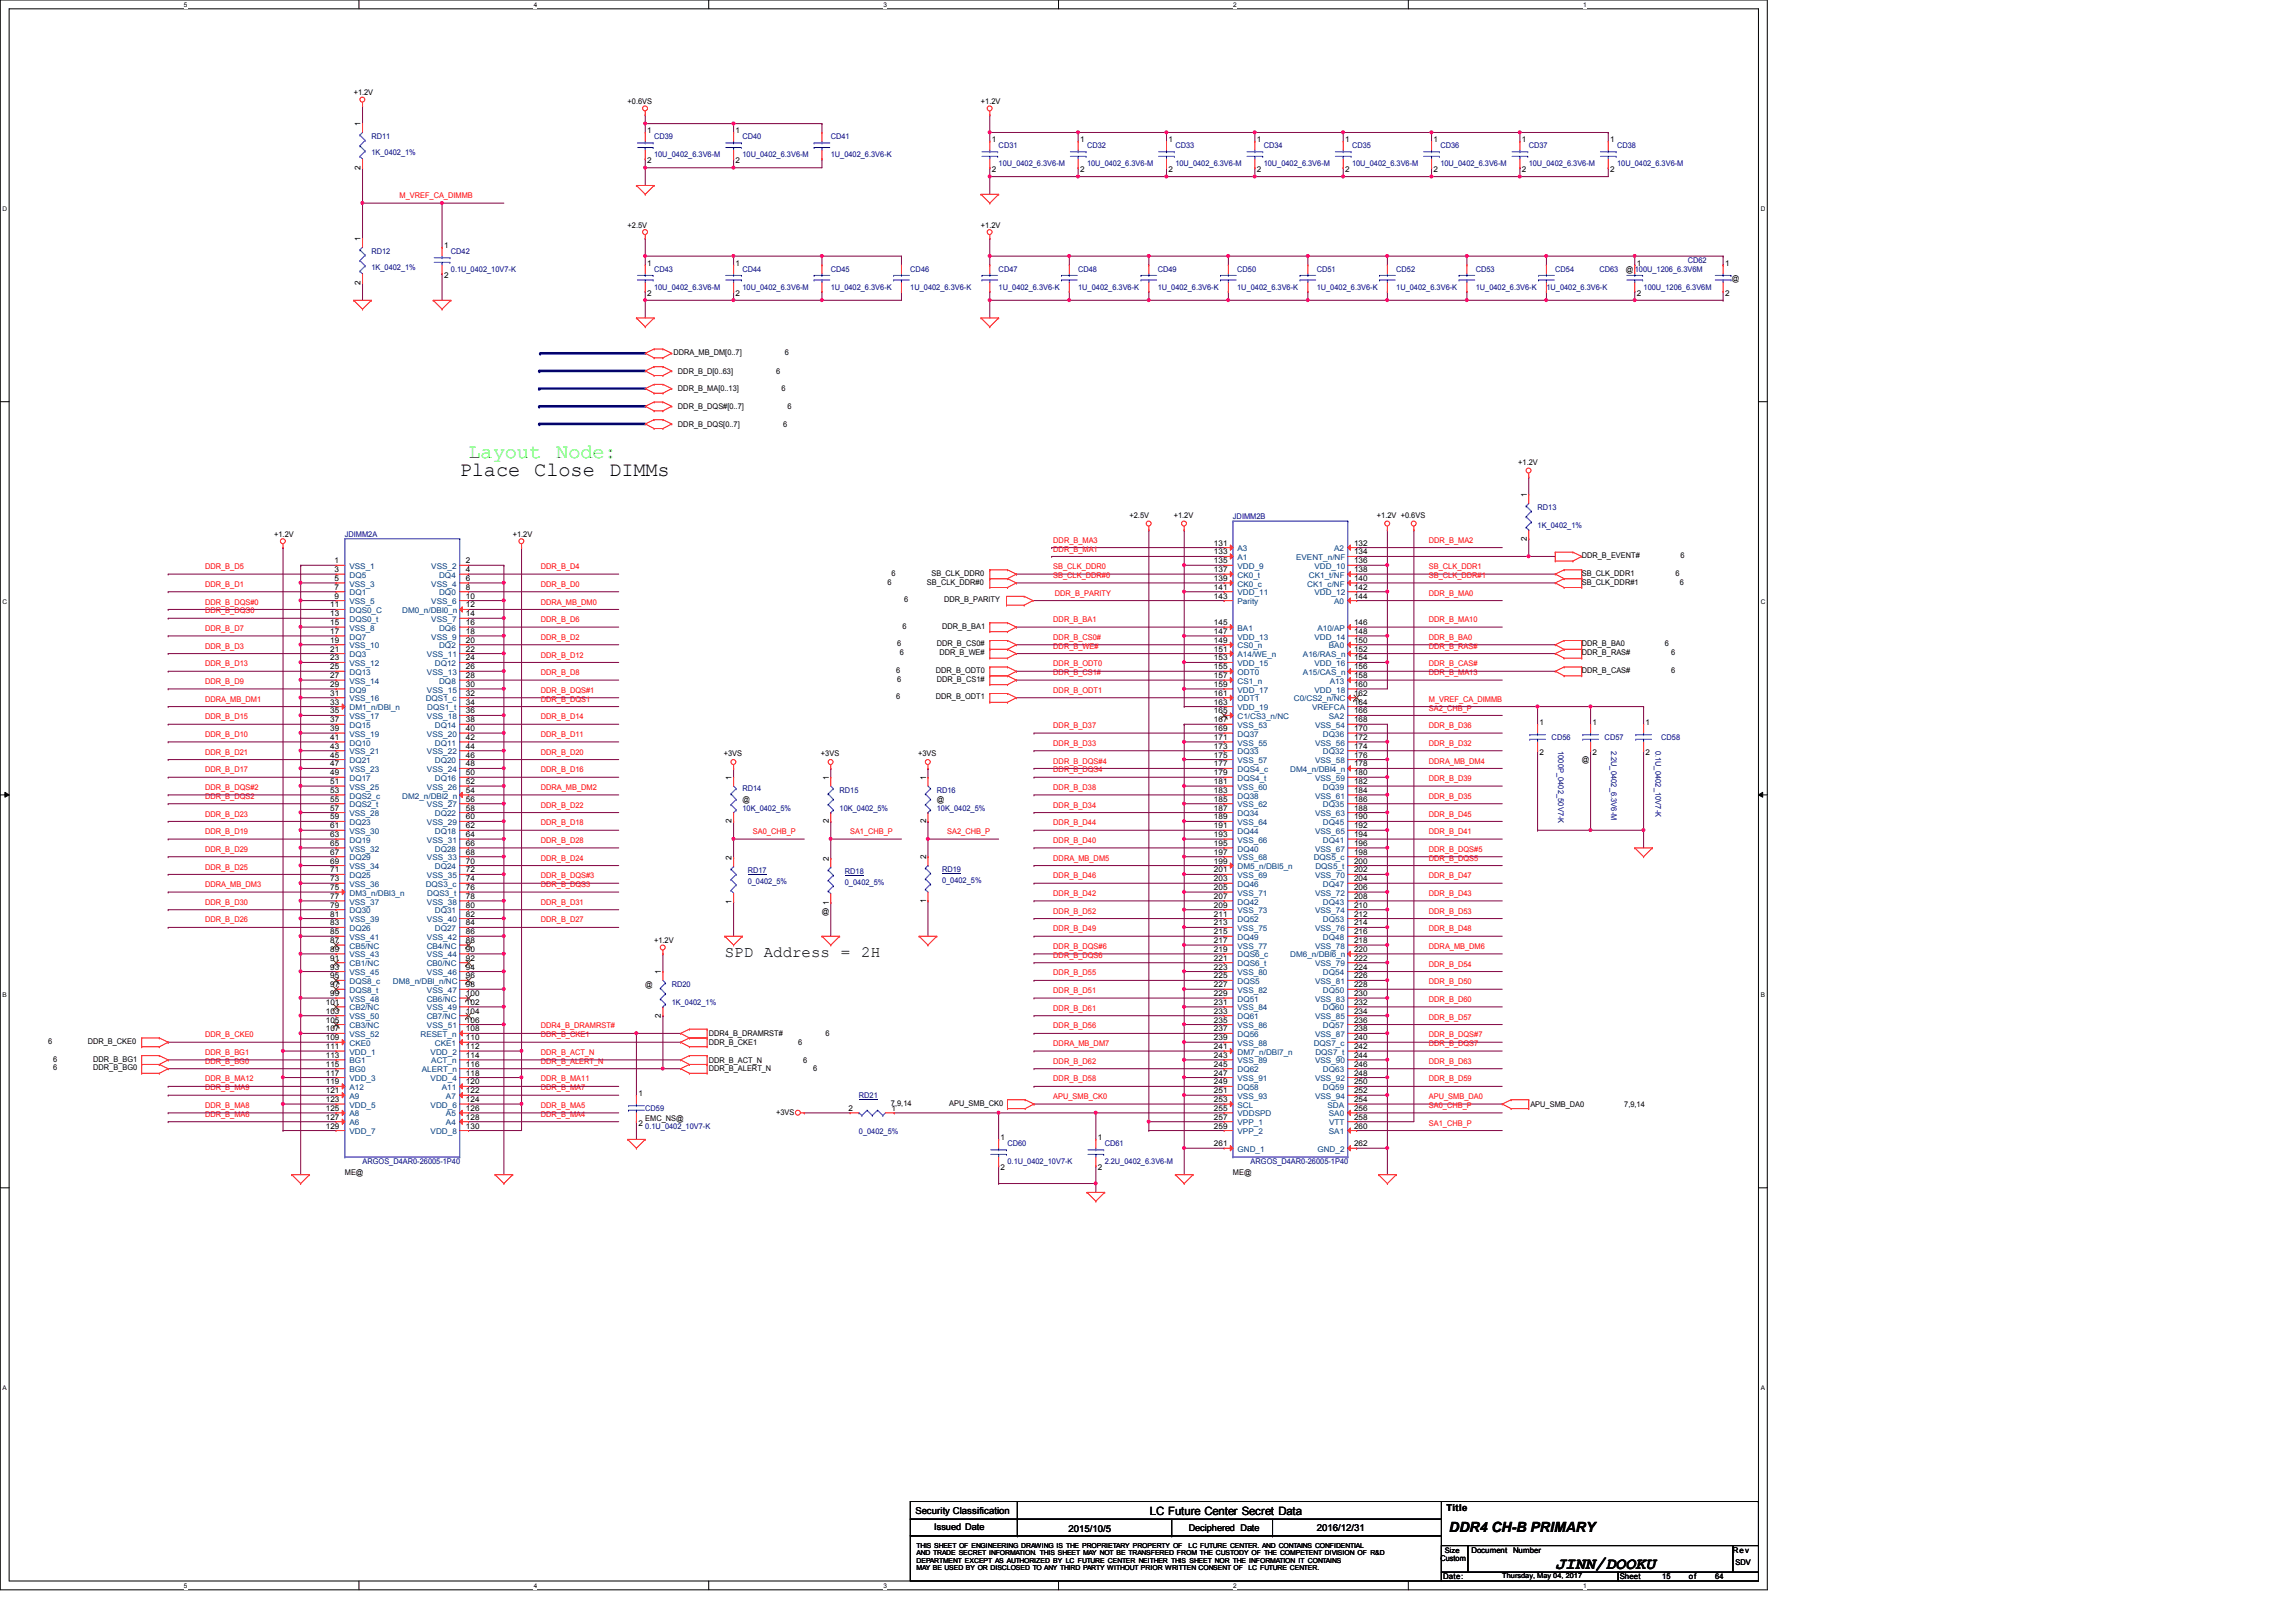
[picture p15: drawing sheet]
<svg xmlns="http://www.w3.org/2000/svg" width="297mm" height="210mm" viewBox="0 0 297 210" stroke-linecap="round" stroke-linejoin="round" font-family="sans-serif">
<defs><g id="words">
<g font-size="2.6" fill="#0f0">
<text x="60.6" y="59.3">Layout</text>
<text x="72" y="59.3">Node:</text>
</g>
<g font-size="2.6">
<text x="59.5" y="61.6">Place Close</text>
<text x="78.8" y="61.6">DIMMs</text>
</g>
<text font-size="2.2" x="201.2" y="203">JINN/DOOKU</text>
<text font-size="2" x="93.8" y="123.9">SPD Address = 2H</text>
<text font-size="1.8" x="187.5" y="198.2">DDR4 CH-B PRIMARY</text>
<text font-size="1.5" x="148.8" y="196">LC Future Center Secret Data</text>
<g font-size="1.2">
<text x="118.4" y="195.9">Security Classification</text>
<text x="187.2" y="195.6">Title</text>
<text x="120.9" y="198">Issued Date</text>
<text x="138.2" y="198.2">2015/10/5</text>
<text x="153.8" y="198.2">Deciphered Date</text>
<text x="170.3" y="198.1">2016/12/31</text>
</g>
<g font-size="1">
<text x="45.8" y="12.3">+1.2V</text>
<text x="46.6" y="16.3" transform="rotate(-90 46.6 16.3)">1</text>
<text x="81.2" y="13.5">+0.6VS</text>
<text x="83.7" y="17.2">1</text>
<text x="95.2" y="17.2">1</text>
<text x="126.9" y="13.5">+1.2V</text>
<text x="46.6" y="22" transform="rotate(-90 46.6 22)">2</text>
<text x="83.7" y="21.1">2</text>
<text x="95.2" y="21.1">2</text>
<text x="128.3" y="18.4">1</text>
<text x="128.3" y="22.3">2</text>
<text x="139.7" y="18.4">1</text>
<text x="139.7" y="22.3">2</text>
<text x="151.2" y="18.4">1</text>
<text x="151.2" y="22.3">2</text>
<text x="162.6" y="18.4">1</text>
<text x="162.6" y="22.3">2</text>
<text x="174" y="18.4">1</text>
<text x="174" y="22.3">2</text>
<text x="185.5" y="18.4">1</text>
<text x="185.5" y="22.3">2</text>
<text x="196.9" y="18.4">1</text>
<text x="196.9" y="22.3">2</text>
<text x="208.3" y="18.4">1</text>
<text x="208.3" y="22.3">2</text>
<text x="81.2" y="29.5">+2.5V</text>
<text x="126.9" y="29.5">+1.2V</text>
<text x="46.6" y="31.2" transform="rotate(-90 46.6 31.2)">1</text>
<text x="57.4" y="32.1">1</text>
<text x="57.4" y="36">2</text>
<text x="83.7" y="34.4">1</text>
<text x="95.2" y="34.4">1</text>
<text x="210.4" y="35.2">@100U_1206_6.3V6M</text>
<text x="211.7" y="34.4">1</text>
<text x="223.2" y="34.4">1</text>
<text x="46.6" y="36.8" transform="rotate(-90 46.6 36.8)">2</text>
<text x="83.7" y="38.3">2</text>
<text x="95.2" y="38.3">2</text>
<text x="211.7" y="38.3">2</text>
<text x="223.2" y="38.3">2</text>
<text x="224.1" y="36.3">@</text>
<text x="87.1" y="45.9">DDRA_MB_DM[0..7]</text>
<text x="101.6" y="45.9">6</text>
<text x="87.7" y="48.3">DDR_B_D[0..63]</text>
<text x="87.7" y="50.6">DDR_B_MA[0..13]</text>
<text x="87.7" y="52.9">DDR_B_DQS#[0..7]</text>
<text x="100.4" y="48.3">6</text>
<text x="101.1" y="50.6">6</text>
<text x="101.9" y="52.9">6</text>
<text x="87.7" y="55.2">DDR_B_DQS[0..7]</text>
<text x="101.3" y="55.2">6</text>
<text x="196.4" y="60.1">+1.2V</text>
<text x="197.5" y="64.3" transform="rotate(-90 197.5 64.3)">1</text>
<text x="35.5" y="69.5">+1.2V</text>
<text x="66.3" y="69.5">+1.2V</text>
<text x="146.1" y="67">+2.5V</text>
<text x="151.8" y="67">+1.2V</text>
<text x="157.1" y="70.6">131</text>
<text x="157.1" y="71.8">133</text>
<text x="175.2" y="70.6">132</text>
<text x="175.2" y="71.8">134</text>
<text x="178.1" y="67">+1.2V +0.6VS</text>
<text x="197.5" y="70" transform="rotate(-90 197.5 70)">2</text>
<text x="43.3" y="72.9">1</text>
<text x="43.3" y="74">3</text>
<text x="43.3" y="75.2">5</text>
<text x="43.3" y="76.3">7</text>
<text x="43.3" y="77.5">9</text>
<text x="60.3" y="72.9">2</text>
<text x="60.3" y="74">4</text>
<text x="60.3" y="75.2">6</text>
<text x="60.3" y="76.3">8</text>
<text x="60.3" y="77.5">10</text>
<text x="114.8" y="75.6">6</text>
<text x="115.4" y="74.5">6</text>
<text x="117" y="77.9">6</text>
<text x="119.9" y="75.6">SB_CLK_DDR#0</text>
<text x="120.5" y="74.5">SB_CLK_DDR0</text>
<text x="122.1" y="77.9">DDR_B_PARITY</text>
<text x="157.1" y="72.9">135</text>
<text x="157.1" y="74">137</text>
<text x="157.1" y="75.2">139</text>
<text x="157.1" y="76.3">141</text>
<text x="157.1" y="77.5">143</text>
<text x="175.2" y="72.9">136</text>
<text x="175.2" y="74">138</text>
<text x="175.2" y="75.2">140</text>
<text x="175.2" y="76.3">142</text>
<text x="175.2" y="77.5">144</text>
<text x="204.6" y="75.6">SB_CLK_DDR#1</text>
<text x="204.6" y="74.5">SB_CLK_DDR1</text>
<text x="204.6" y="72.2">DDR_B_EVENT#</text>
<text x="216.7" y="74.5">6</text>
<text x="217.3" y="75.6">6</text>
<text x="217.4" y="72.2">6</text>
<text x="42.7" y="78.6">11</text>
<text x="42.7" y="79.8">13</text>
<text x="42.7" y="80.9">15</text>
<text x="42.7" y="82">17</text>
<text x="42.7" y="83.2">19</text>
<text x="60.3" y="78.6">12</text>
<text x="60.3" y="79.8">14</text>
<text x="60.3" y="80.9">16</text>
<text x="60.3" y="82">18</text>
<text x="60.3" y="83.2">20</text>
<text x="116.1" y="83.7">6</text>
<text x="116.8" y="81.4">6</text>
<text x="121.2" y="83.7">DDR_B_CS0#</text>
<text x="121.9" y="81.4">DDR_B_BA1</text>
<text x="157.1" y="80.9">145</text>
<text x="157.1" y="82">147</text>
<text x="157.1" y="83.2">149</text>
<text x="175.2" y="80.9">146</text>
<text x="175.2" y="82">148</text>
<text x="175.2" y="83.2">150</text>
<text x="204.6" y="83.7">DDR_B_BA0</text>
<text x="215.4" y="83.7">6</text>
<text x="42.7" y="84.3">21</text>
<text x="42.7" y="85.5">23</text>
<text x="42.7" y="86.6">25</text>
<text x="42.7" y="87.8">27</text>
<text x="42.7" y="88.9">29</text>
<text x="60.3" y="84.3">22</text>
<text x="60.3" y="85.5">24</text>
<text x="60.3" y="86.6">26</text>
<text x="60.3" y="87.8">28</text>
<text x="60.3" y="88.9">30</text>
<text x="115.9" y="87.1">6</text>
<text x="116.1" y="88.2">6</text>
<text x="116.4" y="84.8">6</text>
<text x="121.1" y="87.1">DDR_B_ODT0</text>
<text x="121.2" y="88.2">DDR_B_CS1#</text>
<text x="121.5" y="84.8">DDR_B_WE#</text>
<text x="157.1" y="84.3">151</text>
<text x="157.1" y="85.5">153</text>
<text x="157.1" y="86.6">155</text>
<text x="157.1" y="87.8">157</text>
<text x="157.1" y="88.9">159</text>
<text x="175.2" y="84.3">152</text>
<text x="175.2" y="85.5">154</text>
<text x="175.2" y="86.6">156</text>
<text x="175.2" y="87.8">158</text>
<text x="175.2" y="88.9">160</text>
<text x="204.6" y="84.8">DDR_B_RAS#</text>
<text x="204.6" y="87.1">DDR_B_CAS#</text>
<text x="216.2" y="84.8">6</text>
<text x="216.2" y="87.1">6</text>
<text x="42.7" y="90">31</text>
<text x="42.7" y="91.2">33</text>
<text x="42.7" y="92.3">35</text>
<text x="42.7" y="93.5">37</text>
<text x="42.7" y="94.6">39</text>
<text x="42.7" y="95.8">41</text>
<text x="60.3" y="90">32</text>
<text x="60.3" y="91.2">34</text>
<text x="60.3" y="92.3">36</text>
<text x="60.3" y="93.5">38</text>
<text x="60.3" y="94.6">40</text>
<text x="60.3" y="95.8">42</text>
<text x="115.9" y="90.5">6</text>
<text x="121.1" y="90.5">DDR_B_ODT1</text>
<text x="157.1" y="90">161</text>
<text x="157.1" y="91.2">163</text>
<text x="157.1" y="92.3">165</text>
<text x="157.1" y="93.5">167</text>
<text x="157.1" y="94.6">169</text>
<text x="157.1" y="95.8">171</text>
<text x="175.2" y="90">162</text>
<text x="175.2" y="91.2">164</text>
<text x="175.2" y="92.3">166</text>
<text x="175.2" y="93.5">168</text>
<text x="175.2" y="94.6">170</text>
<text x="175.2" y="95.8">172</text>
<text x="199.2" y="93.8">1</text>
<text x="206" y="93.8">1</text>
<text x="212.9" y="93.8">1</text>
<text x="42.7" y="96.9">43</text>
<text x="42.7" y="98">45</text>
<text x="42.7" y="99.2">47</text>
<text x="42.7" y="100.3">49</text>
<text x="42.7" y="101.5">51</text>
<text x="60.3" y="96.9">44</text>
<text x="60.3" y="98">46</text>
<text x="60.3" y="99.2">48</text>
<text x="60.3" y="100.3">50</text>
<text x="60.3" y="101.5">52</text>
<text x="93.6" y="97.8">+3VS</text>
<text x="94.7" y="100.9" transform="rotate(-90 94.7 100.9)">1</text>
<text x="106.2" y="97.8">+3VS</text>
<text x="107.2" y="100.9" transform="rotate(-90 107.2 100.9)">1</text>
<text x="118.8" y="97.8">+3VS</text>
<text x="119.8" y="100.9" transform="rotate(-90 119.8 100.9)">1</text>
<text x="157.1" y="96.9">173</text>
<text x="157.1" y="98">175</text>
<text x="157.1" y="99.2">177</text>
<text x="157.1" y="100.3">179</text>
<text x="157.1" y="101.5">181</text>
<text x="175.2" y="96.9">174</text>
<text x="175.2" y="98">176</text>
<text x="175.2" y="99.2">178</text>
<text x="175.2" y="100.3">180</text>
<text x="175.2" y="101.5">182</text>
<text x="199.2" y="97.7">2</text>
<text x="204.6" y="98.6">@</text>
<text x="206" y="97.7">2</text>
<text x="212.9" y="97.7">2</text>
<text x="42.7" y="102.6">53</text>
<text x="42.7" y="103.8">55</text>
<text x="42.7" y="104.9">57</text>
<text x="42.7" y="106">59</text>
<text x="42.7" y="107.2">61</text>
<text x="60.3" y="102.6">54</text>
<text x="60.3" y="103.8">56</text>
<text x="60.3" y="104.9">58</text>
<text x="60.3" y="106">60</text>
<text x="60.3" y="107.2">62</text>
<text x="94.7" y="106.6" transform="rotate(-90 94.7 106.6)">2</text>
<text x="96.1" y="103.8">@</text>
<text x="107.2" y="106.6" transform="rotate(-90 107.2 106.6)">2</text>
<text x="119.8" y="106.6" transform="rotate(-90 119.8 106.6)">2</text>
<text x="121.2" y="103.8">@</text>
<text x="157.1" y="102.6">183</text>
<text x="157.1" y="103.8">185</text>
<text x="157.1" y="104.9">187</text>
<text x="157.1" y="106">189</text>
<text x="157.1" y="107.2">191</text>
<text x="175.2" y="102.6">184</text>
<text x="175.2" y="103.8">186</text>
<text x="175.2" y="104.9">188</text>
<text x="175.2" y="106">190</text>
<text x="175.2" y="107.2">192</text>
<text x="42.7" y="108.3">63</text>
<text x="42.7" y="109.5">65</text>
<text x="42.7" y="110.6">67</text>
<text x="42.7" y="111.8">69</text>
<text x="42.7" y="112.9">71</text>
<text x="60.3" y="108.3">64</text>
<text x="60.3" y="109.5">66</text>
<text x="60.3" y="110.6">68</text>
<text x="60.3" y="111.8">70</text>
<text x="60.3" y="112.9">72</text>
<text x="94.7" y="111.3" transform="rotate(-90 94.7 111.3)">2</text>
<text x="107.2" y="111.4" transform="rotate(-90 107.2 111.4)">2</text>
<text x="119.8" y="111.2" transform="rotate(-90 119.8 111.2)">2</text>
<text x="157.1" y="108.3">193</text>
<text x="157.1" y="109.5">195</text>
<text x="157.1" y="110.6">197</text>
<text x="157.1" y="111.8">199</text>
<text x="157.1" y="112.9">201</text>
<text x="175.2" y="108.3">194</text>
<text x="175.2" y="109.5">196</text>
<text x="175.2" y="110.6">198</text>
<text x="175.2" y="111.8">200</text>
<text x="175.2" y="112.9">202</text>
<text x="42.7" y="114">73</text>
<text x="42.7" y="115.2">75</text>
<text x="42.7" y="116.3">77</text>
<text x="42.7" y="117.5">79</text>
<text x="42.7" y="118.6">81</text>
<text x="42.7" y="119.8">83</text>
<text x="60.3" y="114">74</text>
<text x="60.3" y="115.2">76</text>
<text x="60.3" y="116.3">78</text>
<text x="60.3" y="117.5">80</text>
<text x="60.3" y="118.6">82</text>
<text x="60.3" y="119.8">84</text>
<text x="94.7" y="117" transform="rotate(-90 94.7 117)">1</text>
<text x="106.3" y="118.3">@</text>
<text x="107.2" y="117.1" transform="rotate(-90 107.2 117.1)">1</text>
<text x="119.8" y="116.8" transform="rotate(-90 119.8 116.8)">1</text>
<text x="157.1" y="114">203</text>
<text x="157.1" y="115.2">205</text>
<text x="157.1" y="116.3">207</text>
<text x="157.1" y="117.5">209</text>
<text x="157.1" y="118.6">211</text>
<text x="157.1" y="119.8">213</text>
<text x="175.2" y="114">204</text>
<text x="175.2" y="116.3">208</text>
<text x="175.2" y="115.2">206</text>
<text x="175.2" y="117.5">210</text>
<text x="175.2" y="118.6">212</text>
<text x="175.2" y="119.8">214</text>
<text x="42.7" y="120.9">85</text>
<text x="42.7" y="122">87</text>
<text x="42.7" y="123.2">89</text>
<text x="42.7" y="124.3">91</text>
<text x="42.7" y="125.5">93</text>
<text x="60.3" y="120.9">86</text>
<text x="60.3" y="122">88</text>
<text x="60.3" y="123.2">90</text>
<text x="60.3" y="124.3">92</text>
<text x="60.3" y="125.5">94</text>
<text x="84.6" y="122">+1.2V</text>
<text x="157.1" y="120.9">215</text>
<text x="157.1" y="122">217</text>
<text x="157.1" y="123.2">219</text>
<text x="157.1" y="124.3">221</text>
<text x="157.1" y="125.5">223</text>
<text x="175.2" y="120.9">216</text>
<text x="175.2" y="122">218</text>
<text x="175.2" y="125.5">224</text>
<text x="175.2" y="124.3">222</text>
<text x="175.2" y="123.2">220</text>
<text x="42.2" y="130">101</text>
<text x="42.2" y="131.2">103</text>
<text x="42.7" y="126.6">95</text>
<text x="42.7" y="127.8">97</text>
<text x="42.7" y="128.9">99</text>
<text x="60.3" y="126.6">96</text>
<text x="60.3" y="127.8">98</text>
<text x="60.3" y="128.9">100</text>
<text x="60.3" y="130">102</text>
<text x="60.3" y="131.2">104</text>
<text x="83.5" y="127.8">@</text>
<text x="85.5" y="131.7" transform="rotate(-90 85.5 131.7)">2</text>
<text x="85.5" y="126.1" transform="rotate(-90 85.5 126.1)">1</text>
<text x="157.1" y="126.6">225</text>
<text x="157.1" y="127.8">227</text>
<text x="157.1" y="128.9">229</text>
<text x="157.1" y="130">231</text>
<text x="157.1" y="131.2">233</text>
<text x="175.2" y="127.8">228</text>
<text x="175.2" y="126.6">226</text>
<text x="175.2" y="130">232</text>
<text x="175.2" y="128.9">230</text>
<text x="175.2" y="131.2">234</text>
<text x="6.2" y="135.1">6</text>
<text x="6.9" y="137.4">6</text>
<text x="11.3" y="135.1">DDR_B_CKE0</text>
<text x="12.1" y="137.4">DDR_B_BG1</text>
<text x="42.2" y="132.3">105</text>
<text x="42.2" y="133.5">107</text>
<text x="42.2" y="134.6">109</text>
<text x="42.2" y="135.8">111</text>
<text x="42.2" y="136.9">113</text>
<text x="60.3" y="132.3">106</text>
<text x="60.3" y="133.5">108</text>
<text x="60.3" y="134.6">110</text>
<text x="60.3" y="135.8">112</text>
<text x="60.3" y="136.9">114</text>
<text x="91.7" y="137.5">DDR_B_ACT_N</text>
<text x="91.7" y="135.2">DDR_B_CKE1</text>
<text x="91.7" y="134.1">DDR4_B_DRAMRST#</text>
<text x="103.2" y="135.2">6</text>
<text x="103.9" y="137.5">6</text>
<text x="106.8" y="134.1">6</text>
<text x="157.1" y="132.3">235</text>
<text x="157.1" y="133.5">237</text>
<text x="157.1" y="134.6">239</text>
<text x="157.1" y="135.8">241</text>
<text x="157.1" y="136.9">243</text>
<text x="175.2" y="132.3">236</text>
<text x="175.2" y="133.5">238</text>
<text x="175.2" y="134.6">240</text>
<text x="175.2" y="135.8">242</text>
<text x="175.2" y="136.9">244</text>
<text x="6.9" y="138.5">6</text>
<text x="12.1" y="138.5">DDR_B_BG0</text>
<text x="42.2" y="138">115</text>
<text x="42.2" y="139.2">117</text>
<text x="42.2" y="140.3">119</text>
<text x="42.2" y="141.5">121</text>
<text x="42.2" y="142.6">123</text>
<text x="42.2" y="143.8">125</text>
<text x="60.3" y="138">116</text>
<text x="60.3" y="139.2">118</text>
<text x="60.3" y="140.3">120</text>
<text x="60.3" y="141.5">122</text>
<text x="60.3" y="142.6">124</text>
<text x="60.3" y="143.8">126</text>
<text x="82.6" y="141.8">1</text>
<text x="91.7" y="138.6">DDR_B_ALERT_N</text>
<text x="105.2" y="138.6">6</text>
<text x="109.8" y="143.8">2</text>
<text x="115.3" y="143.1">7,9,14</text>
<text x="115.4" y="143.8">1</text>
<text x="122.8" y="143.1">APU_SMB_CK0</text>
<text x="157.1" y="138">245</text>
<text x="157.1" y="139.2">247</text>
<text x="157.1" y="140.3">249</text>
<text x="157.1" y="141.5">251</text>
<text x="157.1" y="142.6">253</text>
<text x="157.1" y="143.8">255</text>
<text x="175.2" y="138">246</text>
<text x="175.2" y="140.3">250</text>
<text x="175.2" y="139.2">248</text>
<text x="175.2" y="141.5">252</text>
<text x="175.2" y="142.6">254</text>
<text x="175.2" y="143.8">256</text>
<text x="198" y="143.2">APU_SMB_DA0</text>
<text x="210.1" y="143.2">7,9,14</text>
<text x="42.2" y="144.9">127</text>
<text x="42.2" y="146">129</text>
<text x="60.3" y="144.9">128</text>
<text x="60.3" y="146">130</text>
<text x="82.6" y="145.7">2</text>
<text x="83.5" y="145">EMC_NS@</text>
<text x="100.4" y="144.2">+3VS</text>
<text x="129.5" y="147.5">1</text>
<text x="142" y="147.5">1</text>
<text x="157.1" y="144.9">257</text>
<text x="157.1" y="146">259</text>
<text x="157.1" y="148.3">261</text>
<text x="175.2" y="146">260</text>
<text x="175.2" y="144.9">258</text>
<text x="175.2" y="148.3">262</text>
<text x="44.6" y="152.1">ME@</text>
<text x="129.5" y="151.4">2</text>
<text x="142" y="151.4">2</text>
<text x="159.5" y="152.1">ME@</text>
<text x="186.3" y="202.1">Custom</text>
<text x="186.9" y="200.9">Size</text>
<text x="190.4" y="200.9">Document</text>
<text x="195.7" y="200.9">Number</text>
<text x="224.2" y="200.9">Rev</text>
<text x="224.5" y="202.5">SDV</text>
<text x="186.7" y="204.3">Date:</text>
<text x="209.5" y="204.3">Sheet</text>
<text x="215.1" y="204.3">15</text>
<text x="218.5" y="204.3">of</text>
<text x="221.9" y="204.3">64</text>
</g>
<g font-size="1" fill="#000080">
<text x="48" y="18">RD11</text>
<text x="48" y="20.1">1K_0402_1%</text>
<text x="84.6" y="18">CD39</text>
<text x="84.6" y="20.3">10U_0402_6.3V6-M</text>
<text x="96.1" y="18">CD40</text>
<text x="96.1" y="20.3">10U_0402_6.3V6-M</text>
<text x="107.5" y="18">CD41</text>
<text x="107.5" y="20.3">1U_0402_6.3V6-K</text>
<text x="129.2" y="19.2">CD31</text>
<text x="129.2" y="21.5">10U_0402_6.3V6-M</text>
<text x="140.6" y="19.2">CD32</text>
<text x="140.6" y="21.5">10U_0402_6.3V6-M</text>
<text x="152.1" y="19.2">CD33</text>
<text x="152.1" y="21.5">10U_0402_6.3V6-M</text>
<text x="163.5" y="19.2">CD34</text>
<text x="163.5" y="21.5">10U_0402_6.3V6-M</text>
<text x="174.9" y="19.2">CD35</text>
<text x="174.9" y="21.5">10U_0402_6.3V6-M</text>
<text x="186.3" y="19.2">CD36</text>
<text x="186.3" y="21.5">10U_0402_6.3V6-M</text>
<text x="197.8" y="19.2">CD37</text>
<text x="197.8" y="21.5">10U_0402_6.3V6-M</text>
<text x="209.2" y="19.2">CD38</text>
<text x="209.2" y="21.5">10U_0402_6.3V6-M</text>
<text x="48" y="32.9">RD12</text>
<text x="48" y="35">1K_0402_1%</text>
<text x="58.3" y="32.9">CD42</text>
<text x="58.3" y="35.2">0.1U_0402_10V7-K</text>
<text x="84.6" y="35.2">CD43</text>
<text x="96.1" y="35.2">CD44</text>
<text x="107.5" y="35.2">CD45</text>
<text x="117.8" y="35.2">CD46</text>
<text x="129.2" y="35.2">CD47</text>
<text x="139.5" y="35.2">CD48</text>
<text x="149.8" y="35.2">CD49</text>
<text x="160.1" y="35.2">CD50</text>
<text x="170.3" y="35.2">CD51</text>
<text x="180.6" y="35.2">CD52</text>
<text x="190.9" y="35.2">CD53</text>
<text x="201.2" y="35.2">CD54</text>
<text x="206.9" y="35.2">CD63</text>
<text x="218.4" y="34">CD62</text>
<text x="84.6" y="37.5">10U_0402_6.3V6-M</text>
<text x="96.1" y="37.5">10U_0402_6.3V6-M</text>
<text x="107.5" y="37.5">1U_0402_6.3V6-K</text>
<text x="117.8" y="37.5">1U_0402_6.3V6-K</text>
<text x="129.2" y="37.5">1U_0402_6.3V6-K</text>
<text x="139.5" y="37.5">1U_0402_6.3V6-K</text>
<text x="149.8" y="37.5">1U_0402_6.3V6-K</text>
<text x="160.1" y="37.5">1U_0402_6.3V6-K</text>
<text x="170.3" y="37.5">1U_0402_6.3V6-K</text>
<text x="180.6" y="37.5">1U_0402_6.3V6-K</text>
<text x="190.9" y="37.5">1U_0402_6.3V6-K</text>
<text x="200.1" y="37.5">1U_0402_6.3V6-K</text>
<text x="212.6" y="37.5">100U_1206_6.3V6M</text>
<text x="44.6" y="69.5">JDIMM2A</text>
<text x="159.5" y="67.2">JDIMM2B</text>
<text x="198.9" y="66">RD13</text>
<text x="198.9" y="68.3">1K_0402_1%</text>
<text x="200.7" y="95.8">CD56</text>
<text x="207.6" y="95.8">CD57</text>
<text x="214.9" y="95.8">CD58</text>
<text x="201.6" y="97.2" transform="rotate(90 201.6 97.2)">1000P_0402_50V7-K</text>
<text x="208.4" y="97.2" transform="rotate(90 208.4 97.2)">2.2U_0402_6.3V6-M</text>
<text x="214.2" y="97.2" transform="rotate(90 214.2 97.2)">0.1U_0402_10V7-K</text>
<text x="96.1" y="102.4">RD14</text>
<text x="96.1" y="104.9">10K_0402_5%</text>
<text x="108.6" y="102.6">RD15</text>
<text x="108.6" y="104.9">10K_0402_5%</text>
<text x="121.2" y="102.6">RD16</text>
<text x="121.2" y="104.9">10K_0402_5%</text>
<text x="96.7" y="113">RD17</text>
<text x="109.3" y="113.1">RD18</text>
<text x="121.9" y="112.9">RD19</text>
<text x="96.7" y="114.4">0_0402_5%</text>
<text x="109.3" y="114.5">0_0402_5%</text>
<text x="121.9" y="114.3">0_0402_5%</text>
<text x="86.9" y="127.8">RD20</text>
<text x="86.9" y="130">1K_0402_1%</text>
<text x="83.5" y="143.8">CD59</text>
<text x="111.1" y="142.1">RD21</text>
<text x="83.5" y="146">0.1U_0402_10V7-K</text>
<text x="111.1" y="146.7">0_0402_5%</text>
<text x="130.3" y="148.3">CD60</text>
<text x="142.9" y="148.3">CD61</text>
<text x="46.9" y="150.6">ARGOS_D4AR0-26005-1P40</text>
<text x="130.3" y="150.6">0.1U_0402_10V7-K</text>
<text x="142.9" y="150.6">2.2U_0402_6.3V6-M</text>
<text x="161.8" y="150.6">ARGOS_D4AR0-26005-1P40</text>
</g>
<g font-size="1" fill="#f00">
<text x="51.7" y="25.7">M_VREF_CA_DIMMB</text>
<text x="136.3" y="70.2">DDR_B_MA3</text>
<text x="136.3" y="71.4">DDR_B_MA1</text>
<text x="184.9" y="70.2">DDR_B_MA2</text>
<text x="26.5" y="73.7">DDR_B_D5</text>
<text x="26.5" y="75.9">DDR_B_D1</text>
<text x="70" y="73.7">DDR_B_D4</text>
<text x="70" y="75.9">DDR_B_D0</text>
<text x="136.3" y="73.7">SB_CLK_DDR0</text>
<text x="136.3" y="74.8">SB_CLK_DDR#0</text>
<text x="136.5" y="77.1">DDR_B_PARITY</text>
<text x="184.9" y="73.7">SB_CLK_DDR1</text>
<text x="184.9" y="74.8">SB_CLK_DDR#1</text>
<text x="184.9" y="77.1">DDR_B_MA0</text>
<text x="26.5" y="78.2">DDR_B_DQS#0</text>
<text x="26.5" y="79.4">DDR_B_DQS0</text>
<text x="26.5" y="83.9">DDR_B_D3</text>
<text x="26.5" y="81.7">DDR_B_D7</text>
<text x="70" y="82.8">DDR_B_D2</text>
<text x="70" y="80.5">DDR_B_D6</text>
<text x="70" y="78.2">DDRA_MB_DM0</text>
<text x="136.3" y="82.8">DDR_B_CS0#</text>
<text x="136.3" y="80.5">DDR_B_BA1</text>
<text x="136.3" y="83.9">DDR_B_WE#</text>
<text x="184.9" y="82.8">DDR_B_BA0</text>
<text x="184.9" y="80.5">DDR_B_MA10</text>
<text x="184.9" y="83.9">DDR_B_RAS#</text>
<text x="26.5" y="88.5">DDR_B_D9</text>
<text x="26.5" y="86.2">DDR_B_D13</text>
<text x="70" y="89.7">DDR_B_DQS#1</text>
<text x="70" y="85.1">DDR_B_D12</text>
<text x="70" y="87.4">DDR_B_D8</text>
<text x="136.3" y="87.4">DDR_B_CS1#</text>
<text x="136.3" y="86.2">DDR_B_ODT0</text>
<text x="136.3" y="89.7">DDR_B_ODT1</text>
<text x="184.9" y="87.4">DDR_B_MA13</text>
<text x="184.9" y="86.2">DDR_B_CAS#</text>
<text x="26.5" y="93.1">DDR_B_D15</text>
<text x="26.5" y="95.4">DDR_B_D10</text>
<text x="26.5" y="90.8">DDRA_MB_DM1</text>
<text x="70" y="90.8">DDR_B_DQS1</text>
<text x="70" y="93.1">DDR_B_D14</text>
<text x="70" y="95.4">DDR_B_D11</text>
<text x="136.3" y="94.2">DDR_B_D37</text>
<text x="184.9" y="91.9">SA2_CHB_P</text>
<text x="184.9" y="94.2">DDR_B_D36</text>
<text x="184.9" y="90.8">M_VREF_CA_DIMMB</text>
<text x="26.5" y="97.7">DDR_B_D21</text>
<text x="26.5" y="99.9">DDR_B_D17</text>
<text x="70" y="99.9">DDR_B_D16</text>
<text x="70" y="97.7">DDR_B_D20</text>
<text x="136.3" y="98.8">DDR_B_DQS#4</text>
<text x="136.3" y="99.9">DDR_B_DQS4</text>
<text x="136.3" y="96.5">DDR_B_D33</text>
<text x="184.9" y="96.5">DDR_B_D32</text>
<text x="184.9" y="101.1">DDR_B_D39</text>
<text x="184.9" y="98.8">DDRA_MB_DM4</text>
<text x="26.5" y="107.9">DDR_B_D19</text>
<text x="26.5" y="103.4">DDR_B_DQS2</text>
<text x="26.5" y="102.2">DDR_B_DQS#2</text>
<text x="26.5" y="105.7">DDR_B_D23</text>
<text x="70" y="106.8">DDR_B_D18</text>
<text x="70" y="104.5">DDR_B_D22</text>
<text x="70" y="102.2">DDRA_MB_DM2</text>
<text x="97.4" y="107.9">SA0_CHB_P</text>
<text x="110" y="107.9">SA1_CHB_P</text>
<text x="122.6" y="107.9">SA2_CHB_P</text>
<text x="136.3" y="106.8">DDR_B_D44</text>
<text x="136.3" y="104.5">DDR_B_D34</text>
<text x="136.3" y="102.2">DDR_B_D38</text>
<text x="184.9" y="105.7">DDR_B_D45</text>
<text x="184.9" y="107.9">DDR_B_D41</text>
<text x="184.9" y="103.4">DDR_B_D35</text>
<text x="26.5" y="112.5">DDR_B_D25</text>
<text x="26.5" y="110.2">DDR_B_D29</text>
<text x="70" y="113.7">DDR_B_DQS#3</text>
<text x="70" y="109.1">DDR_B_D28</text>
<text x="70" y="111.4">DDR_B_D24</text>
<text x="136.3" y="109.1">DDR_B_D40</text>
<text x="136.3" y="113.7">DDR_B_D46</text>
<text x="136.3" y="111.4">DDRA_MB_DM5</text>
<text x="184.9" y="110.2">DDR_B_DQS#5</text>
<text x="184.9" y="111.4">DDR_B_DQS5</text>
<text x="184.9" y="113.7">DDR_B_D47</text>
<text x="26.5" y="119.4">DDR_B_D26</text>
<text x="26.5" y="117.1">DDR_B_D30</text>
<text x="26.5" y="114.8">DDRA_MB_DM3</text>
<text x="70" y="114.8">DDR_B_DQS3</text>
<text x="70" y="117.1">DDR_B_D31</text>
<text x="70" y="119.4">DDR_B_D27</text>
<text x="136.3" y="118.2">DDR_B_D52</text>
<text x="136.3" y="116">DDR_B_D42</text>
<text x="184.9" y="118.2">DDR_B_D53</text>
<text x="184.9" y="116">DDR_B_D43</text>
<text x="136.3" y="122.8">DDR_B_DQS#6</text>
<text x="136.3" y="124">DDR_B_DQS6</text>
<text x="136.3" y="120.5">DDR_B_D49</text>
<text x="184.9" y="120.5">DDR_B_D48</text>
<text x="184.9" y="125.1">DDR_B_D54</text>
<text x="184.9" y="122.8">DDRA_MB_DM6</text>
<text x="136.3" y="130.8">DDR_B_D61</text>
<text x="136.3" y="126.2">DDR_B_D55</text>
<text x="136.3" y="128.5">DDR_B_D51</text>
<text x="184.9" y="132">DDR_B_D57</text>
<text x="184.9" y="127.4">DDR_B_D50</text>
<text x="184.9" y="129.7">DDR_B_D60</text>
<text x="26.5" y="134.2">DDR_B_CKE0</text>
<text x="26.5" y="137.7">DDR_B_BG0</text>
<text x="26.5" y="136.5">DDR_B_BG1</text>
<text x="70" y="137.7">DDR_B_ALERT_N</text>
<text x="70" y="136.5">DDR_B_ACT_N</text>
<text x="70" y="133.1">DDR4_B_DRAMRST#</text>
<text x="70" y="134.2">DDR_B_CKE1</text>
<text x="136.3" y="133.1">DDR_B_D56</text>
<text x="136.3" y="137.7">DDR_B_D62</text>
<text x="136.3" y="135.4">DDRA_MB_DM7</text>
<text x="184.9" y="134.2">DDR_B_DQS#7</text>
<text x="184.9" y="135.4">DDR_B_DQS7</text>
<text x="184.9" y="137.7">DDR_B_D63</text>
<text x="26.5" y="141.1">DDR_B_MA9</text>
<text x="26.5" y="143.4">DDR_B_MA8</text>
<text x="26.5" y="140">DDR_B_MA12</text>
<text x="70" y="141.1">DDR_B_MA7</text>
<text x="70" y="143.4">DDR_B_MA5</text>
<text x="70" y="140">DDR_B_MA11</text>
<text x="136.3" y="142.2">APU_SMB_CK0</text>
<text x="136.3" y="140">DDR_B_D58</text>
<text x="184.9" y="142.2">APU_SMB_DA0</text>
<text x="184.9" y="143.4">SA0_CHB_P</text>
<text x="184.9" y="140">DDR_B_D59</text>
<text x="26.5" y="144.5">DDR_B_MA6</text>
<text x="70" y="144.5">DDR_B_MA4</text>
<text x="184.9" y="145.7">SA1_CHB_P</text>
</g>
<g font-size="1" fill="#004080">
<text x="160.1" y="71.3">A3</text>
<text x="172.6" y="71.3">A2</text>
<text x="45.2" y="73.6">VSS_1</text>
<text x="45.2" y="74.8">DQ5</text>
<text x="45.2" y="75.9">VSS_3</text>
<text x="45.2" y="77">DQ1</text>
<text x="55.8" y="73.6">VSS_2</text>
<text x="55.8" y="75.9">VSS_4</text>
<text x="56.8" y="74.8">DQ4</text>
<text x="56.8" y="77">DQ0</text>
<text x="160.1" y="72.5">A1</text>
<text x="160.1" y="73.6">VDD_9</text>
<text x="160.1" y="74.8">CK0_t</text>
<text x="160.1" y="75.9">CK0_c</text>
<text x="160.1" y="77">VDD_11</text>
<text x="167.7" y="72.5">EVENT_n/NF</text>
<text x="169.1" y="75.9">CK1_c/NF</text>
<text x="169.3" y="74.8">CK1_t/NF</text>
<text x="170" y="73.6">VDD_10</text>
<text x="170" y="77">VDD_12</text>
<text x="45.2" y="78.2">VSS_5</text>
<text x="45.2" y="79.3">DQS0_C</text>
<text x="45.2" y="80.5">DQS0_t</text>
<text x="45.2" y="81.6">VSS_8</text>
<text x="45.2" y="82.8">DQ7</text>
<text x="45.2" y="83.9">VSS_10</text>
<text x="52" y="79.3">DM0_n/DBl0_n</text>
<text x="55.8" y="78.2">VSS_6</text>
<text x="55.8" y="80.5">VSS_7</text>
<text x="55.8" y="82.8">VSS_9</text>
<text x="56.8" y="81.6">DQ6</text>
<text x="56.8" y="83.9">DQ2</text>
<text x="160.1" y="78.2">Parity</text>
<text x="160.1" y="81.6">BA1</text>
<text x="160.1" y="82.8">VDD_13</text>
<text x="160.1" y="83.9">CS0_n</text>
<text x="170" y="82.8">VDD_14</text>
<text x="170.4" y="81.6">A10/AP</text>
<text x="171.9" y="83.9">BA0</text>
<text x="172.6" y="78.2">A0</text>
<text x="45.2" y="85">DQ3</text>
<text x="45.2" y="86.2">VSS_12</text>
<text x="45.2" y="87.3">DQ13</text>
<text x="45.2" y="88.5">VSS_14</text>
<text x="45.2" y="89.6">DQ9</text>
<text x="55.2" y="85">VSS_11</text>
<text x="55.2" y="87.3">VSS_13</text>
<text x="55.2" y="89.6">VSS_15</text>
<text x="56.3" y="86.2">DQ12</text>
<text x="56.8" y="88.5">DQ8</text>
<text x="160.1" y="85">A14/WE_n</text>
<text x="160.1" y="86.2">VDD_15</text>
<text x="160.1" y="87.3">ODT0</text>
<text x="160.1" y="88.5">CS1_n</text>
<text x="160.1" y="89.6">VDD_17</text>
<text x="168.6" y="85">A16/RAS_n</text>
<text x="168.6" y="87.3">A15/CAS_n</text>
<text x="170" y="86.2">VDD_16</text>
<text x="170" y="89.6">VDD_18</text>
<text x="172" y="88.5">A13</text>
<text x="45.2" y="90.8">VSS_16</text>
<text x="45.2" y="91.9">DM1_n/DBl_n</text>
<text x="45.2" y="93">VSS_17</text>
<text x="45.2" y="94.2">DQ15</text>
<text x="45.2" y="95.3">VSS_19</text>
<text x="55.1" y="90.8">DQS1_c</text>
<text x="55.2" y="93">VSS_18</text>
<text x="55.2" y="95.3">VSS_20</text>
<text x="55.3" y="91.9">DQS1_t</text>
<text x="56.3" y="94.2">DQ14</text>
<text x="160.1" y="90.8">ODT1</text>
<text x="160.1" y="91.9">VDD_19</text>
<text x="160.1" y="93">C1/CS3_n/NC</text>
<text x="160.1" y="94.2">VSS_53</text>
<text x="160.1" y="95.3">DQ37</text>
<text x="167.4" y="90.8">C0/CS2_n/NC</text>
<text x="169.8" y="91.9">VREFCA</text>
<text x="170.1" y="94.2">VSS_54</text>
<text x="171.2" y="95.3">DQ36</text>
<text x="171.9" y="93">SA2</text>
<text x="45.2" y="96.5">DQ10</text>
<text x="45.2" y="97.6">VSS_21</text>
<text x="45.2" y="98.8">DQ21</text>
<text x="45.2" y="99.9">VSS_23</text>
<text x="45.2" y="101">DQ17</text>
<text x="55.2" y="97.6">VSS_22</text>
<text x="55.2" y="99.9">VSS_24</text>
<text x="56.3" y="96.5">DQ11</text>
<text x="56.3" y="98.8">DQ20</text>
<text x="56.3" y="101">DQ16</text>
<text x="160.1" y="96.5">VSS_55</text>
<text x="160.1" y="97.6">DQ33</text>
<text x="160.1" y="98.8">VSS_57</text>
<text x="160.1" y="99.9">DQS4_c</text>
<text x="160.1" y="101">DQS4_t</text>
<text x="166.9" y="99.9">DM4_n/DBl4_n</text>
<text x="170.1" y="96.5">VSS_56</text>
<text x="170.1" y="98.8">VSS_58</text>
<text x="170.1" y="101">VSS_59</text>
<text x="171.2" y="97.6">DQ32</text>
<text x="45.2" y="102.2">VSS_25</text>
<text x="45.2" y="103.3">DQS2_c</text>
<text x="45.2" y="104.5">DQS2_t</text>
<text x="45.2" y="105.6">VSS_28</text>
<text x="45.2" y="106.8">DQ23</text>
<text x="45.2" y="107.9">VSS_30</text>
<text x="52" y="103.3">DM2_n/DBl2_n</text>
<text x="55.2" y="102.2">VSS_26</text>
<text x="55.2" y="104.5">VSS_27</text>
<text x="55.2" y="106.8">VSS_29</text>
<text x="56.3" y="105.6">DQ22</text>
<text x="56.3" y="107.9">DQ18</text>
<text x="160.1" y="102.2">VSS_60</text>
<text x="160.1" y="103.3">DQ38</text>
<text x="160.1" y="104.5">VSS_62</text>
<text x="160.1" y="105.6">DQ34</text>
<text x="160.1" y="106.8">VSS_64</text>
<text x="160.1" y="107.9">DQ44</text>
<text x="170.1" y="103.3">VSS_61</text>
<text x="170.1" y="105.6">VSS_63</text>
<text x="170.1" y="107.9">VSS_65</text>
<text x="171.2" y="102.2">DQ39</text>
<text x="171.2" y="104.5">DQ35</text>
<text x="171.2" y="106.8">DQ45</text>
<text x="45.2" y="109.1">DQ19</text>
<text x="45.2" y="110.2">VSS_32</text>
<text x="45.2" y="111.3">DQ29</text>
<text x="45.2" y="112.5">VSS_34</text>
<text x="45.2" y="113.6">DQ25</text>
<text x="55.2" y="109.1">VSS_31</text>
<text x="55.2" y="111.3">VSS_33</text>
<text x="55.2" y="113.6">VSS_35</text>
<text x="56.3" y="110.2">DQ28</text>
<text x="56.3" y="112.5">DQ24</text>
<text x="160.1" y="109.1">VSS_66</text>
<text x="160.1" y="110.2">DQ40</text>
<text x="160.1" y="111.3">VSS_68</text>
<text x="160.1" y="112.5">DM5_n/DBl5_n</text>
<text x="160.1" y="113.6">VSS_69</text>
<text x="170" y="111.3">DQS5_c</text>
<text x="170.1" y="110.2">VSS_67</text>
<text x="170.1" y="113.6">VSS_70</text>
<text x="170.2" y="112.5">DQS5_t</text>
<text x="171.2" y="109.1">DQ41</text>
<text x="45.2" y="114.8">VSS_36</text>
<text x="45.2" y="115.9">DM3_n/DBl3_n</text>
<text x="45.2" y="117.1">VSS_37</text>
<text x="45.2" y="118.2">DQ30</text>
<text x="45.2" y="119.3">VSS_39</text>
<text x="55.1" y="114.8">DQS3_c</text>
<text x="55.2" y="117.1">VSS_38</text>
<text x="55.2" y="119.3">VSS_40</text>
<text x="55.3" y="115.9">DQS3_t</text>
<text x="56.3" y="118.2">DQ31</text>
<text x="160.1" y="114.8">DQ46</text>
<text x="160.1" y="115.9">VSS_71</text>
<text x="160.1" y="117.1">DQ42</text>
<text x="160.1" y="118.2">VSS_73</text>
<text x="160.1" y="119.3">DQ52</text>
<text x="170.1" y="115.9">VSS_72</text>
<text x="170.1" y="118.2">VSS_74</text>
<text x="171.2" y="114.8">DQ47</text>
<text x="171.2" y="117.1">DQ43</text>
<text x="171.2" y="119.3">DQ53</text>
<text x="45.2" y="120.5">DQ26</text>
<text x="45.2" y="121.6">VSS_41</text>
<text x="45.2" y="122.8">CB5/NC</text>
<text x="45.2" y="123.9">VSS_43</text>
<text x="45.2" y="125.1">CB1/NC</text>
<text x="55.2" y="122.8">CB4/NC</text>
<text x="55.2" y="125.1">CB0/NC</text>
<text x="55.2" y="121.6">VSS_42</text>
<text x="55.2" y="123.9">VSS_44</text>
<text x="56.3" y="120.5">DQ27</text>
<text x="160.1" y="120.5">VSS_75</text>
<text x="160.1" y="121.6">DQ49</text>
<text x="160.1" y="122.8">VSS_77</text>
<text x="160.1" y="123.9">DQS6_c</text>
<text x="160.1" y="125.1">DQS6_t</text>
<text x="166.9" y="123.9">DM6_n/DBl6_n</text>
<text x="170.1" y="120.5">VSS_76</text>
<text x="170.1" y="122.8">VSS_78</text>
<text x="170.1" y="125.1">VSS_79</text>
<text x="171.2" y="121.6">DQ48</text>
<text x="45.2" y="126.2">VSS_45</text>
<text x="45.2" y="127.3">DQS8_c</text>
<text x="45.2" y="128.5">DQS8_t</text>
<text x="45.2" y="129.6">VSS_48</text>
<text x="45.2" y="130.8">CB2/NC</text>
<text x="45.2" y="131.9">VSS_50</text>
<text x="50.8" y="127.3">DM8_n/DBl_n/NC</text>
<text x="55.2" y="129.6">CB6/NC</text>
<text x="55.2" y="131.9">CB7/NC</text>
<text x="55.2" y="126.2">VSS_46</text>
<text x="55.2" y="128.5">VSS_47</text>
<text x="55.2" y="130.8">VSS_49</text>
<text x="160.1" y="126.2">VSS_80</text>
<text x="160.1" y="127.3">DQS5</text>
<text x="160.1" y="128.5">VSS_82</text>
<text x="160.1" y="129.6">DQ51</text>
<text x="160.1" y="130.8">VSS_84</text>
<text x="160.1" y="131.9">DQ61</text>
<text x="170.1" y="127.3">VSS_81</text>
<text x="170.1" y="129.6">VSS_83</text>
<text x="170.1" y="131.9">VSS_85</text>
<text x="171.2" y="126.2">DQ54</text>
<text x="171.2" y="128.5">DQ50</text>
<text x="171.2" y="130.8">DQ60</text>
<text x="45.2" y="133.1">CB3/NC</text>
<text x="45.2" y="134.2">VSS_52</text>
<text x="45.2" y="135.3">CKE0</text>
<text x="45.2" y="136.5">VDD_1</text>
<text x="45.2" y="137.6">BG1</text>
<text x="54.4" y="134.2">RESET_n</text>
<text x="55.2" y="133.1">VSS_51</text>
<text x="55.7" y="136.5">VDD_2</text>
<text x="55.8" y="137.6">ACT_n</text>
<text x="56.3" y="135.3">CKE1</text>
<text x="160.1" y="133.1">VSS_86</text>
<text x="160.1" y="134.2">DQ56</text>
<text x="160.1" y="135.3">VSS_88</text>
<text x="160.1" y="136.5">DM7_n/DBl7_n</text>
<text x="160.1" y="137.6">VSS_89</text>
<text x="170" y="135.3">DQS7_c</text>
<text x="170.1" y="134.2">VSS_87</text>
<text x="170.1" y="137.6">VSS_90</text>
<text x="170.2" y="136.5">DQS7_t</text>
<text x="171.2" y="133.1">DQ57</text>
<text x="45.2" y="138.8">BG0</text>
<text x="45.2" y="139.9">VDD_3</text>
<text x="45.2" y="141.1">A12</text>
<text x="45.2" y="142.2">A9</text>
<text x="45.2" y="143.3">VDD_5</text>
<text x="54.6" y="138.8">ALERT_n</text>
<text x="55.7" y="139.9">VDD_4</text>
<text x="55.7" y="143.3">VDD_6</text>
<text x="57.1" y="141.1">A11</text>
<text x="57.7" y="142.2">A7</text>
<text x="160.1" y="138.8">DQ62</text>
<text x="160.1" y="139.9">VSS_91</text>
<text x="160.1" y="141.1">DQ58</text>
<text x="160.1" y="142.2">VSS_93</text>
<text x="160.1" y="143.3">SCL</text>
<text x="170.1" y="139.9">VSS_92</text>
<text x="170.1" y="142.2">VSS_94</text>
<text x="171.2" y="138.8">DQ63</text>
<text x="171.2" y="141.1">DQ59</text>
<text x="171.7" y="143.3">SDA</text>
<text x="45.2" y="144.5">A8</text>
<text x="45.2" y="145.6">A6</text>
<text x="45.2" y="146.8">VDD_7</text>
<text x="55.7" y="146.8">VDD_8</text>
<text x="57.7" y="144.5">A5</text>
<text x="57.7" y="145.6">A4</text>
<text x="160.1" y="144.5">VDDSPD</text>
<text x="160.1" y="145.6">VPP_1</text>
<text x="160.1" y="146.8">VPP_2</text>
<text x="160.1" y="149.1">GND_1</text>
<text x="170.4" y="149.1">GND_2</text>
<text x="171.9" y="144.5">SA0</text>
<text x="171.9" y="146.8">SA1</text>
<text x="172" y="145.6">VTT</text>
</g>
<g font-size=".9">
<text x="118.6" y="201.3">AND TRADE SECRET INFORMATION. THIS SHEET MAY NOT BE TRANSFERED FROM THE CUSTODY OF THE COMPETENT DIVISION OF R&amp;D</text>
<text x="118.6" y="200.4">THIS SHEET OF ENGINEERING DRAWING IS THE PROPRIETARY PROPERTY OF</text>
<text x="118.6" y="202.2">DEPARTMENT EXCEPT AS AUTHORIZED BY LC FUTURE CENTER NEITHER THIS SHEET NOR THE INFORMATION IT CONTAINS</text>
<text x="118.6" y="203.2">MAY BE USED BY OR DISCLOSED TO ANY THIRD PARTY WITHOUT PRIOR WRITTEN CONSENT OF</text>
<text x="153.8" y="200.4">LC FUTURE CENTER. AND CONTAINS CONFIDENTIAL</text>
<text x="161.5" y="203.2">LC FUTURE CENTER.</text>
<text x="194.3" y="204.3">Thursday, May 04, 2017</text>
</g>
<g font-size=".8">
<text x="23.8" y=".9">5</text>
<text x="69" y=".9">4</text>
<text x="114.3" y=".9">3</text>
<text x="159.6" y=".9">2</text>
<text x="204.8" y=".9">1</text>
<text x=".3" y="27.3">D</text>
<text x="227.8" y="27.3">D</text>
<text x=".3" y="78.1">C</text>
<text x="227.8" y="78.1">C</text>
<text x=".3" y="129">B</text>
<text x="227.8" y="129">B</text>
<text x=".3" y="179.9">A</text>
<text x="227.8" y="179.9">A</text>
<text x="23.8" y="205.5">5</text>
<text x="69" y="205.5">4</text>
<text x="114.3" y="205.5">3</text>
<text x="159.6" y="205.5">2</text>
<text x="204.8" y="205.5">1</text>
</g>
</g></defs>
<path d="M0 0h228.6v205.7h-228.6zM1.2 1.1h226.3v203.5h-226.3z" fill="none" stroke="#000" stroke-width=".13"/>
<g fill="#fff">
<path d="M23.8 .1h.5v1h-.5z"/>
<path d="M23.8 204.7h.5v1h-.5z"/>
</g>
<path d="M46.4 0v1.1M46.4 204.6v1.1" fill="none" stroke="#000" stroke-width=".13"/>
<g fill="#fff">
<path d="M69 .1h.5v1h-.5z"/>
<path d="M69 204.7h.5v1h-.5z"/>
</g>
<path d="M91.7 0v1.1M91.7 204.6v1.1" fill="none" stroke="#000" stroke-width=".13"/>
<g fill="#fff">
<path d="M114.3 .1h.5v1h-.5z"/>
<path d="M114.3 204.7h.5v1h-.5z"/>
</g>
<path d="M136.9 0v1.1M136.9 204.6v1.1" fill="none" stroke="#000" stroke-width=".13"/>
<g fill="#fff">
<path d="M159.6 .1h.4v1h-.4z"/>
<path d="M159.6 204.7h.4v1h-.4z"/>
</g>
<path d="M182.2 0v1.1M182.2 204.6v1.1" fill="none" stroke="#000" stroke-width=".13"/>
<g fill="#fff">
<path d="M204.8 .1h.5v1h-.5z"/>
<path d="M204.8 204.7h.5v1h-.5z"/>
<path d="M.3 26.5h.6v1h-.6z"/>
<path d="M227.8 26.5h.6v1h-.6z"/>
<path d="M.3 77.4h.6v.9h-.6z"/>
<path d="M227.8 77.4h.6v.9h-.6z"/>
</g>
<path d="M0 52h1.2M227.5 52h1.1" fill="none" stroke="#000" stroke-width=".13"/>
<g fill="#fff">
<path d="M.3 128.3h.6v.9h-.6z"/>
<path d="M227.8 128.3h.5v.9h-.5z"/>
</g>
<path d="M0 102.9h1.2M.6 102.5l.6 .4-.6 .3zM227.5 102.9l.5-.4v.7zM227.5 102.9h1.1" fill="none" stroke="#000" stroke-width=".13"/>
<path d="M.6 102.5l.6 .4-.6 .3zM227.5 102.9l.5-.4v.7z" fill="#000"/>
<g fill="#fff">
<path d="M.3 179.1h.6v.9h-.6z"/>
<path d="M227.8 179.1h.5v.9h-.5z"/>
</g>
<path d="M0 153.7h1.2M227.5 153.7h1.1" fill="none" stroke="#000" stroke-width=".13"/>
<path d="M200.1 33.1h.1M200.1 33.1h11.4" fill="none" stroke="#800040" stroke-width=".13"/>
<path d="M211.3 33h.3v.2l-.1 .1-.2-.1z" fill-rule="evenodd" fill="#f0f"/>
<path d="M211.3 33h.3v.2l-.1 .1-.2-.1z" fill="none" stroke="#f0f" stroke-width=".13"/>
<path d="M199.9 33h.3v.2l-.2 .1-.1-.1z" fill-rule="evenodd" fill="#f0f"/>
<path d="M199.9 33h.3v.2l-.2 .1-.1-.1z" fill="none" stroke="#f0f" stroke-width=".13"/>
<path d="M200.1 38.9h.1M211.5 37.7h.1M211.5 37.7v1.2h-11.4" fill="none" stroke="#800040" stroke-width=".13"/>
<path d="M211.3 38.7h.3v.3h-.1h-.2z" fill-rule="evenodd" fill="#f0f"/>
<path d="M211.3 38.7h.3v.3h-.1h-.2z" fill="none" stroke="#f0f" stroke-width=".13"/>
<path d="M199.9 38.7h.3v.3h-.2h-.1z" fill-rule="evenodd" fill="#f0f"/>
<path d="M199.9 38.7h.3v.3h-.2h-.1z" fill="none" stroke="#f0f" stroke-width=".13"/>
<path d="M69.8 50.3h13.7" fill="none" stroke="#00f" stroke-width=".34"/>
<circle cx="69.8" cy="50.3" r=".17" fill="#00f"/>
<path d="M69.8 48h13.7" fill="none" stroke="#00f" stroke-width=".34"/>
<circle cx="69.8" cy="48" r=".17" fill="#00f"/>
<path d="M69.8 52.6h13.7" fill="none" stroke="#00f" stroke-width=".34"/>
<circle cx="69.8" cy="52.6" r=".17" fill="#00f"/>
<path d="M69.8 54.9h13.7" fill="none" stroke="#00f" stroke-width=".34"/>
<circle cx="69.8" cy="54.9" r=".17" fill="#00f"/>
<path d="M94.9 116.7h.1M94.9 111h.1M94.9 108.6h.1M94.9 108.6v2.4M94.9 116.7v4.5M94.9 108.6h9.2" fill="none" stroke="#800040" stroke-width=".13"/>
<path d="M94.7 108.4h.3v.3l-.1 .1-.2-.1z" fill-rule="evenodd" fill="#f0f"/>
<path d="M94.7 108.4h.3v.3l-.1 .1-.2-.1z" fill="none" stroke="#f0f" stroke-width=".13"/>
<path d="M128.1 17.1h.1M128.1 17.1h11.4M208.1 17.1h.1M208.1 17.1v1.2M94.9 99.4h.1M94.9 99.4v1.2M94.9 106.3h.1M94.9 106.3v2.3" fill="none" stroke="#800040" stroke-width=".13"/>
<path d="M127.9 17h.3v.2l-.2 .1-.1-.1z" fill-rule="evenodd" fill="#f0f"/>
<path d="M127.9 17h.3v.2l-.2 .1-.1-.1z" fill="none" stroke="#f0f" stroke-width=".13"/>
<path d="M128.1 17.1h.1M128.1 17.1v1.2M139.5 17.1h.1M139.5 17.1h22.8M150.9 17.1h.1M150.9 17.1v1.2" fill="none" stroke="#800040" stroke-width=".13"/>
<path d="M150.8 17h.2v.2l-.1 .1-.1-.1z" fill-rule="evenodd" fill="#f0f"/>
<path d="M150.8 17h.2v.2l-.1 .1-.1-.1z" fill="none" stroke="#f0f" stroke-width=".13"/>
<path d="M139.3 17h.3v.2l-.2 .1-.1-.1z" fill-rule="evenodd" fill="#f0f"/>
<path d="M139.3 17h.3v.2l-.2 .1-.1-.1z" fill="none" stroke="#f0f" stroke-width=".13"/>
<path d="M139.5 17.1h.1M139.5 17.1v1.2M162.3 17.1h.1M162.3 17.1h11.5" fill="none" stroke="#800040" stroke-width=".13"/>
<path d="M173.6 17h.3v.2l-.2 .1-.1-.1z" fill-rule="evenodd" fill="#f0f"/>
<path d="M173.6 17h.3v.2l-.2 .1-.1-.1z" fill="none" stroke="#f0f" stroke-width=".13"/>
<path d="M162.2 17h.3v.2l-.2 .1-.1-.1z" fill-rule="evenodd" fill="#f0f"/>
<path d="M162.2 17h.3v.2l-.2 .1-.1-.1z" fill="none" stroke="#f0f" stroke-width=".13"/>
<path d="M162.3 17.1h.1M162.3 17.1v1.2M173.8 17.1h.1M173.8 17.1h11.4M173.8 17.1v1.2M196.6 17.1h.1M196.6 17.1h11.5" fill="none" stroke="#800040" stroke-width=".13"/>
<path d="M196.5 17h.2v.2l-.1 .1-.1-.1z" fill-rule="evenodd" fill="#f0f"/>
<path d="M196.5 17h.2v.2l-.1 .1-.1-.1z" fill="none" stroke="#f0f" stroke-width=".13"/>
<path d="M185.2 17.1h.1M185.2 17.1v1.2M196.6 17.1h.1M196.6 17.1v1.2M128.1 21.7h.1M128.1 21.7v1.2M139.5 21.7h.1M139.5 22.9h.1M139.5 21.7v1.2M139.5 22.9h11.4" fill="none" stroke="#800040" stroke-width=".13"/>
<path d="M150.8 22.7h.2v.3h-.1h-.1z" fill-rule="evenodd" fill="#f0f"/>
<path d="M150.8 22.7h.2v.3h-.1h-.1z" fill="none" stroke="#f0f" stroke-width=".13"/>
<path d="M139.3 22.7h.3v.3h-.2h-.1z" fill-rule="evenodd" fill="#f0f"/>
<path d="M139.3 22.7h.3v.3h-.2h-.1z" fill="none" stroke="#f0f" stroke-width=".13"/>
<g fill="none" stroke="#800040" stroke-width=".13">
<path d="M150.9 21.7h.1M150.9 22.9h.1M150.9 21.7v1.2M162.3 21.7h.1M162.3 22.9h.1M162.3 21.7v1.2M173.8 21.7h.1M173.8 22.9h.1M173.8 21.7v1.2M185.2 21.7h.1M185.2 21.7v1.2h-34.3M196.6 21.7h.1"/>
<path d="M196.6 21.7v1.2M208.1 21.7h.1M208.1 21.7v1.2"/>
</g>
<path d="M173.6 22.7h.3v.3h-.2h-.1z" fill-rule="evenodd" fill="#f0f"/>
<path d="M173.6 22.7h.3v.3h-.2h-.1z" fill="none" stroke="#f0f" stroke-width=".13"/>
<path d="M162.2 22.7h.3v.3h-.2h-.1z" fill-rule="evenodd" fill="#f0f"/>
<path d="M162.2 22.7h.3v.3h-.2h-.1z" fill="none" stroke="#f0f" stroke-width=".13"/>
<path d="M185.2 22.9h.1M185.2 22.9h11.4" fill="none" stroke="#800040" stroke-width=".13"/>
<path d="M185 22.7h.3v.3h-.1h-.2z" fill-rule="evenodd" fill="#f0f"/>
<path d="M185 22.7h.3v.3h-.1h-.2z" fill="none" stroke="#f0f" stroke-width=".13"/>
<path d="M148.6 38.9h.1M148.6 38.9h10.3M189.8 37.7h.1M189.8 37.7v1.2M200.1 37.7h.1M200.1 37.7v1.2" fill="none" stroke="#800040" stroke-width=".13"/>
<path d="M158.8 38.7h.2v.3h-.1h-.1z" fill-rule="evenodd" fill="#f0f"/>
<path d="M158.8 38.7h.2v.3h-.1h-.1z" fill="none" stroke="#f0f" stroke-width=".13"/>
<path d="M138.3 38.9h.1M148.6 37.7h.1M148.6 37.7v1.2h-10.3" fill="none" stroke="#800040" stroke-width=".13"/>
<path d="M148.5 38.7h.2v.3h-.1h-.1z" fill-rule="evenodd" fill="#f0f"/>
<path d="M148.5 38.7h.2v.3h-.1h-.1z" fill="none" stroke="#f0f" stroke-width=".13"/>
<path d="M138.2 38.7h.3v.3h-.2h-.1z" fill-rule="evenodd" fill="#f0f"/>
<path d="M138.2 38.7h.3v.3h-.2h-.1z" fill="none" stroke="#f0f" stroke-width=".13"/>
<g fill="none" stroke="#800040" stroke-width=".13">
<path d="M128.1 38.9h.1M128.1 37.7h.1M128.1 33.1h.1M128.1 33.1v1.2M128.1 37.7v1.2M128.1 33.1h10.2M138.3 37.7h.1M138.3 37.7v1.2h-10.2M158.9 38.9h.1M158.9 37.7h.1M158.9 37.7v1.2M169.2 37.7h.1"/>
<path d="M169.2 37.7v1.2h-10.3M179.5 37.7h.1M179.5 37.7v1.2"/>
</g>
<path d="M127.9 33h.3v.2l-.2 .1-.1-.1z" fill-rule="evenodd" fill="#f0f"/>
<path d="M127.9 33h.3v.2l-.2 .1-.1-.1z" fill="none" stroke="#f0f" stroke-width=".13"/>
<path d="M169.2 33.1h.1M169.2 33.1v1.2M169.2 33.1h10.3" fill="none" stroke="#800040" stroke-width=".13"/>
<path d="M179.3 33h.3v.2l-.2 .1-.1-.1z" fill-rule="evenodd" fill="#f0f"/>
<path d="M179.3 33h.3v.2l-.2 .1-.1-.1z" fill="none" stroke="#f0f" stroke-width=".13"/>
<path d="M169 33h.3v.2l-.1 .1-.2-.1z" fill-rule="evenodd" fill="#f0f"/>
<path d="M169 33h.3v.2l-.1 .1-.2-.1z" fill="none" stroke="#f0f" stroke-width=".13"/>
<path d="M138.3 33.1h.1M138.3 33.1h10.3M138.3 33.1v1.2M158.9 33.1h.1M158.9 33.1v1.2M158.9 33.1h10.3" fill="none" stroke="#800040" stroke-width=".13"/>
<path d="M148.5 33h.2v.2l-.1 .1-.1-.1z" fill-rule="evenodd" fill="#f0f"/>
<path d="M148.5 33h.2v.2l-.1 .1-.1-.1z" fill="none" stroke="#f0f" stroke-width=".13"/>
<path d="M138.2 33h.3v.2l-.2 .1-.1-.1z" fill-rule="evenodd" fill="#f0f"/>
<path d="M138.2 33h.3v.2l-.2 .1-.1-.1z" fill="none" stroke="#f0f" stroke-width=".13"/>
<path d="M148.6 33.1h.1M148.6 33.1v1.2M148.6 33.1h10.3" fill="none" stroke="#800040" stroke-width=".13"/>
<path d="M158.8 33h.2v.2l-.1 .1-.1-.1z" fill-rule="evenodd" fill="#f0f"/>
<path d="M158.8 33h.2v.2l-.1 .1-.1-.1z" fill="none" stroke="#f0f" stroke-width=".13"/>
<path d="M185.2 17.1h.1M185.2 17.1h11.4M179.5 33.1h.1M179.5 33.1v1.2M189.8 33.1h.1M189.8 33.1v1.2M189.8 33.1h10.3" fill="none" stroke="#800040" stroke-width=".13"/>
<path d="M185 17h.3v.2l-.1 .1-.2-.1z" fill-rule="evenodd" fill="#f0f"/>
<path d="M185 17h.3v.2l-.1 .1-.2-.1z" fill="none" stroke="#f0f" stroke-width=".13"/>
<path d="M179.5 33.1h.1M179.5 33.1h10.3" fill="none" stroke="#800040" stroke-width=".13"/>
<path d="M189.6 33h.3v.2l-.2 .1-.1-.1z" fill-rule="evenodd" fill="#f0f"/>
<path d="M189.6 33h.3v.2l-.2 .1-.1-.1z" fill="none" stroke="#f0f" stroke-width=".13"/>
<path d="M128.1 14.9h.1M128.1 14.9v2.2M128.1 38.9h.1M128.1 38.9v2.2" fill="none" stroke="#800040" stroke-width=".13"/>
<path d="M127.9 38.7h.3v.3h-.2h-.1z" fill-rule="evenodd" fill="#f0f"/>
<path d="M127.9 38.7h.3v.3h-.2h-.1z" fill="none" stroke="#f0f" stroke-width=".13"/>
<path d="M94.9 33.1h.1M94.9 33.1v1.2M94.9 33.1h21.7M106.3 33.1h.1M106.3 33.1v1.2M116.6 33.1h.1M116.6 33.1v1.2" fill="none" stroke="#800040" stroke-width=".13"/>
<path d="M106.2 33h.2v.2l-.1 .1-.1-.1z" fill-rule="evenodd" fill="#f0f"/>
<path d="M106.2 33h.2v.2l-.1 .1-.1-.1z" fill="none" stroke="#f0f" stroke-width=".13"/>
<path d="M83.5 33.1h.1M83.5 33.1v1.2M83.5 33.1h11.4" fill="none" stroke="#800040" stroke-width=".13"/>
<path d="M94.7 33h.3v.2l-.1 .1-.2-.1z" fill-rule="evenodd" fill="#f0f"/>
<path d="M94.7 33h.3v.2l-.1 .1-.2-.1z" fill="none" stroke="#f0f" stroke-width=".13"/>
<path d="M83.3 33h.3v.2l-.2 .1-.1-.1z" fill-rule="evenodd" fill="#f0f"/>
<path d="M83.3 33h.3v.2l-.2 .1-.1-.1z" fill="none" stroke="#f0f" stroke-width=".13"/>
<path d="M83.5 38.9h.1M83.5 38.9h11.4M116.6 37.7h.1M116.6 37.7v1.2" fill="none" stroke="#800040" stroke-width=".13"/>
<path d="M94.7 38.7h.3v.3h-.1h-.2z" fill-rule="evenodd" fill="#f0f"/>
<path d="M94.7 38.7h.3v.3h-.1h-.2z" fill="none" stroke="#f0f" stroke-width=".13"/>
<path d="M83.3 38.7h.3v.3h-.2h-.1z" fill-rule="evenodd" fill="#f0f"/>
<path d="M83.3 38.7h.3v.3h-.2h-.1z" fill="none" stroke="#f0f" stroke-width=".13"/>
<g fill="none" stroke="#800040" stroke-width=".13">
<path d="M83.5 37.7h.1M83.5 30.9h.1M83.5 38.9h.1M83.5 30.9v2.2M83.5 37.7v3.4M94.9 37.7h.1M94.9 37.7v1.2M106.3 37.7h.1M106.3 37.7v1.2M107.5 99.4h.1M107.5 99.4v1.2M107.5 111.1h.1"/>
<path d="M107.5 108.6h.1M107.5 108.6v2.5M107.5 108.6h9.1"/>
</g>
<path d="M107.3 108.4h.3v.3l-.2 .1-.1-.1z" fill-rule="evenodd" fill="#f0f"/>
<path d="M107.3 108.4h.3v.3l-.2 .1-.1-.1z" fill="none" stroke="#f0f" stroke-width=".13"/>
<path d="M120.1 99.4h.1M120.1 99.4v1.2M107.5 106.3h.1M107.5 116.8h.1M107.5 106.3v2.3M107.5 116.8v4.4M120.1 108.6h.1M120.1 106.3h.1M120.1 106.3v4.6M120.1 108.6h9.1" fill="none" stroke="#800040" stroke-width=".13"/>
<path d="M119.9 108.4h.3v.3l-.2 .1-.1-.1z" fill-rule="evenodd" fill="#f0f"/>
<path d="M119.9 108.4h.3v.3l-.2 .1-.1-.1z" fill="none" stroke="#f0f" stroke-width=".13"/>
<g fill="none" stroke="#800040" stroke-width=".13">
<path d="M83.5 16h.1M83.5 16v1.1M94.9 16h.1M94.9 16h11.4M94.9 16v1.1M106.3 16h.1M106.3 16v1.1M83.5 20.6h.1M83.5 21.7h.1M83.5 20.6v1.1M94.9 20.6h.1M94.9 20.6v1.1h-11.4"/>
<path d="M120.1 116.6h.1M120.1 116.6v4.6"/>
</g>
<path d="M94.7 21.6h.3v.2l-.1 .1-.2-.1z" fill-rule="evenodd" fill="#f0f"/>
<path d="M94.7 21.6h.3v.2l-.1 .1-.2-.1z" fill="none" stroke="#f0f" stroke-width=".13"/>
<path d="M83.3 21.6h.3v.2l-.2 .1-.1-.1z" fill-rule="evenodd" fill="#f0f"/>
<path d="M83.3 21.6h.3v.2l-.2 .1-.1-.1z" fill="none" stroke="#f0f" stroke-width=".13"/>
<path d="M83.5 16h.1M83.5 16h11.4M83.5 21.7h.1M83.5 21.7v2.3" fill="none" stroke="#800040" stroke-width=".13"/>
<path d="M94.7 15.8h.3v.3l-.1 .1-.2-.1z" fill-rule="evenodd" fill="#f0f"/>
<path d="M94.7 15.8h.3v.3l-.1 .1-.2-.1z" fill="none" stroke="#f0f" stroke-width=".13"/>
<path d="M83.3 15.8h.3v.3l-.2 .1-.1-.1z" fill-rule="evenodd" fill="#f0f"/>
<path d="M83.3 15.8h.3v.3l-.2 .1-.1-.1z" fill="none" stroke="#f0f" stroke-width=".13"/>
<path d="M83.5 14.9h.1M83.5 14.9v1.1M106.3 20.6h.1M106.3 20.6v1.1M38.9 73.2h.1M38.9 75.4h.1M38.9 73.2v4.5M38.9 92.6h.1M38.9 94.9h.1M38.9 92.6v4.6M65.2 130.3h.1M65.2 130.3v2.3" fill="none" stroke="#800040" stroke-width=".13"/>
<path d="M38.7 97h.3v.3h-.1h-.2z" fill-rule="evenodd" fill="#f0f"/>
<path d="M38.7 97h.3v.3h-.1h-.2z" fill="none" stroke="#f0f" stroke-width=".13"/>
<path d="M38.7 94.7h.3v.3h-.1h-.2z" fill-rule="evenodd" fill="#f0f"/>
<path d="M38.7 94.7h.3v.3h-.1h-.2z" fill="none" stroke="#f0f" stroke-width=".13"/>
<path d="M65.2 92.6h.1M65.2 94.9h.1M65.2 92.6v4.6" fill="none" stroke="#800040" stroke-width=".13"/>
<path d="M65 94.7h.3v.3h-.2h-.1z" fill-rule="evenodd" fill="#f0f"/>
<path d="M65 94.7h.3v.3h-.2h-.1z" fill="none" stroke="#f0f" stroke-width=".13"/>
<path d="M38.9 85.7h.1M38.9 85.7v2.3" fill="none" stroke="#800040" stroke-width=".13"/>
<path d="M38.7 87.9h.3v.2l-.1 .1-.2-.1z" fill-rule="evenodd" fill="#f0f"/>
<path d="M38.7 87.9h.3v.2l-.1 .1-.2-.1z" fill="none" stroke="#f0f" stroke-width=".13"/>
<path d="M38.7 85.6h.3v.2l-.1 .1-.2-.1z" fill-rule="evenodd" fill="#f0f"/>
<path d="M38.7 85.6h.3v.2l-.1 .1-.2-.1z" fill="none" stroke="#f0f" stroke-width=".13"/>
<path d="M38.9 109.7h.1M38.9 109.7v2.3M65.2 108.6h.1M65.2 108.6v2.3M65.2 123.4h.1M65.2 123.4v2.3" fill="none" stroke="#800040" stroke-width=".13"/>
<path d="M65 125.6h.3v.2l-.2 .1-.1-.1z" fill-rule="evenodd" fill="#f0f"/>
<path d="M65 125.6h.3v.2l-.2 .1-.1-.1z" fill="none" stroke="#f0f" stroke-width=".13"/>
<path d="M65 123.3h.3v.2l-.2 .1-.1-.1z" fill-rule="evenodd" fill="#f0f"/>
<path d="M65 123.3h.3v.2l-.2 .1-.1-.1z" fill="none" stroke="#f0f" stroke-width=".13"/>
<path d="M38.9 129.2h.1M38.9 129.2v2.2" fill="none" stroke="#800040" stroke-width=".13"/>
<path d="M38.7 131.3h.3v.2l-.1 .1-.2-.1z" fill-rule="evenodd" fill="#f0f"/>
<path d="M38.7 131.3h.3v.2l-.1 .1-.2-.1z" fill="none" stroke="#f0f" stroke-width=".13"/>
<path d="M38.7 129h.3v.3h-.1h-.2z" fill-rule="evenodd" fill="#f0f"/>
<path d="M38.7 129h.3v.3h-.1h-.2z" fill="none" stroke="#f0f" stroke-width=".13"/>
<path d="M38.9 121.2h.1M38.9 121.2v2.2" fill="none" stroke="#800040" stroke-width=".13"/>
<path d="M38.7 123.3h.3v.2l-.1 .1-.2-.1z" fill-rule="evenodd" fill="#f0f"/>
<path d="M38.7 123.3h.3v.2l-.1 .1-.2-.1z" fill="none" stroke="#f0f" stroke-width=".13"/>
<path d="M38.7 121h.3v.3h-.1h-.2z" fill-rule="evenodd" fill="#f0f"/>
<path d="M38.7 121h.3v.3h-.1h-.2z" fill="none" stroke="#f0f" stroke-width=".13"/>
<path d="M38.9 101.7h.1M38.9 101.7v3.5" fill="none" stroke="#800040" stroke-width=".13"/>
<path d="M38.7 105h.3v.3h-.1h-.2z" fill-rule="evenodd" fill="#f0f"/>
<path d="M38.7 105h.3v.3h-.1h-.2z" fill="none" stroke="#f0f" stroke-width=".13"/>
<path d="M38.7 101.6h.3v.2l-.1 .1-.2-.1z" fill-rule="evenodd" fill="#f0f"/>
<path d="M38.7 101.6h.3v.2l-.1 .1-.2-.1z" fill="none" stroke="#f0f" stroke-width=".13"/>
<path d="M38.9 83.4h.1M38.9 83.4v2.3M38.9 83.4h4.6" fill="none" stroke="#800040" stroke-width=".13"/>
<path d="M38.7 83.3h.3v.2l-.1 .1-.2-.1z" fill-rule="evenodd" fill="#f0f"/>
<path d="M38.7 83.3h.3v.2l-.1 .1-.2-.1z" fill="none" stroke="#f0f" stroke-width=".13"/>
<path d="M38.9 81.2h.1M38.9 88h.1M38.9 85.7h.1M38.9 90.3h.1M38.9 92.6h.1M38.9 81.2v2.2M38.9 88v4.6M38.9 88h4.6M38.9 85.7h4.6M38.9 90.3h4.6M38.9 92.6h4.6" fill="none" stroke="#800040" stroke-width=".13"/>
<path d="M38.7 92.4h.3v.3l-.1 .1-.2-.1z" fill-rule="evenodd" fill="#f0f"/>
<path d="M38.7 92.4h.3v.3l-.1 .1-.2-.1z" fill="none" stroke="#f0f" stroke-width=".13"/>
<path d="M38.7 90.1h.3v.3l-.1 .1-.2-.1z" fill-rule="evenodd" fill="#f0f"/>
<path d="M38.7 90.1h.3v.3l-.1 .1-.2-.1z" fill="none" stroke="#f0f" stroke-width=".13"/>
<path d="M38.9 94.9h.1M38.9 97.2h.1M38.9 99.4h.1M38.9 94.9h4.6M38.9 97.2v2.2M38.9 97.2h4.6M38.9 99.4h4.6" fill="none" stroke="#800040" stroke-width=".13"/>
<path d="M38.7 99.3h.3v.2l-.1 .1-.2-.1z" fill-rule="evenodd" fill="#f0f"/>
<path d="M38.7 99.3h.3v.2l-.1 .1-.2-.1z" fill="none" stroke="#f0f" stroke-width=".13"/>
<path d="M38.9 99.4h.1M38.9 99.4v2.3M38.9 101.7h.1M38.9 105.2h.1M38.9 107.4h.1M38.9 101.7h4.6M38.9 105.2v2.2M38.9 105.2h4.6M38.9 107.4h4.6" fill="none" stroke="#800040" stroke-width=".13"/>
<path d="M38.7 107.3h.3v.2l-.1 .1-.2-.1z" fill-rule="evenodd" fill="#f0f"/>
<path d="M38.7 107.3h.3v.2l-.1 .1-.2-.1z" fill="none" stroke="#f0f" stroke-width=".13"/>
<path d="M38.9 109.7h.1M38.9 109.7h4.6" fill="none" stroke="#800040" stroke-width=".13"/>
<path d="M38.7 109.6h.3v.2l-.1 .1-.2-.1z" fill-rule="evenodd" fill="#f0f"/>
<path d="M38.7 109.6h.3v.2l-.1 .1-.2-.1z" fill="none" stroke="#f0f" stroke-width=".13"/>
<path d="M38.9 107.4h.1M38.9 112h.1M38.9 107.4v2.3M38.9 112h4.6" fill="none" stroke="#800040" stroke-width=".13"/>
<path d="M38.7 111.9h.3v.2l-.1 .1-.2-.1z" fill-rule="evenodd" fill="#f0f"/>
<path d="M38.7 111.9h.3v.2l-.1 .1-.2-.1z" fill="none" stroke="#f0f" stroke-width=".13"/>
<path d="M38.9 112h.1M38.9 114.3h.1M38.9 116.6h.1M38.9 112v4.6M38.9 114.3h4.6M38.9 116.6h4.6" fill="none" stroke="#800040" stroke-width=".13"/>
<path d="M38.7 114.1h.3v.3l-.1 .1-.2-.1z" fill-rule="evenodd" fill="#f0f"/>
<path d="M38.7 114.1h.3v.3l-.1 .1-.2-.1z" fill="none" stroke="#f0f" stroke-width=".13"/>
<path d="M38.9 118.9h.1M38.9 116.6h.1M38.9 118.9h4.6M38.9 116.6v2.3" fill="none" stroke="#800040" stroke-width=".13"/>
<path d="M38.7 118.7h.3v.3h-.1h-.2z" fill-rule="evenodd" fill="#f0f"/>
<path d="M38.7 118.7h.3v.3h-.1h-.2z" fill="none" stroke="#f0f" stroke-width=".13"/>
<path d="M38.7 116.4h.3v.3l-.1 .1-.2-.1z" fill-rule="evenodd" fill="#f0f"/>
<path d="M38.7 116.4h.3v.3l-.1 .1-.2-.1z" fill="none" stroke="#f0f" stroke-width=".13"/>
<path d="M38.9 118.9h.1M38.9 118.9v2.3M38.9 121.2h.1M38.9 123.4h.1M38.9 125.7h.1M38.9 121.2h4.6M38.9 123.4v2.3M38.9 123.4h4.6M38.9 125.7h4.6" fill="none" stroke="#800040" stroke-width=".13"/>
<path d="M38.7 125.6h.3v.2l-.1 .1-.2-.1z" fill-rule="evenodd" fill="#f0f"/>
<path d="M38.7 125.6h.3v.2l-.1 .1-.2-.1z" fill="none" stroke="#f0f" stroke-width=".13"/>
<g fill="none" stroke="#800040" stroke-width=".13">
<path d="M21.8 134.9h.1M21.8 138.3h.1M21.8 134.9h21.7M21.8 138.3h21.7M38.9 129.2h.1M38.9 125.7h.1M38.9 131.4h.1M38.9 133.7h.1M38.9 129.2h4.6M38.9 125.7v3.5M38.9 131.4v2.3M38.9 131.4h4.6"/>
<path d="M38.9 133.7h4.6M82.3 133.7h.1M82.3 133.7h5.7"/>
</g>
<path d="M82.2 133.6h.2v.2l-.1 .1-.1-.1z" fill-rule="evenodd" fill="#f0f"/>
<path d="M82.2 133.6h.2v.2l-.1 .1-.1-.1z" fill="none" stroke="#f0f" stroke-width=".13"/>
<path d="M36.6 70.9h.1M36.6 70.9v65.1" fill="none" stroke="#800040" stroke-width=".13"/>
<path d="M36.5 135.9h.2v.2l-.1 .1-.1-.1z" fill-rule="evenodd" fill="#f0f"/>
<path d="M36.5 135.9h.2v.2l-.1 .1-.1-.1z" fill="none" stroke="#f0f" stroke-width=".13"/>
<path d="M67.5 70.9h.1M67.5 70.9v65.1" fill="none" stroke="#800040" stroke-width=".13"/>
<path d="M67.3 135.9h.3v.2l-.2 .1-.1-.1z" fill-rule="evenodd" fill="#f0f"/>
<path d="M67.3 135.9h.3v.2l-.2 .1-.1-.1z" fill="none" stroke="#f0f" stroke-width=".13"/>
<path d="M38.9 75.4h.1M38.9 75.4h4.6" fill="none" stroke="#800040" stroke-width=".13"/>
<path d="M38.7 75.3h.3v.2l-.1 .1-.2-.1z" fill-rule="evenodd" fill="#f0f"/>
<path d="M38.7 75.3h.3v.2l-.1 .1-.2-.1z" fill="none" stroke="#f0f" stroke-width=".13"/>
<path d="M38.9 77.7h.1M38.9 77.7v3.5" fill="none" stroke="#800040" stroke-width=".13"/>
<path d="M38.7 81h.3v.2l-.1 .1-.2-.1z" fill-rule="evenodd" fill="#f0f"/>
<path d="M38.7 81h.3v.2l-.1 .1-.2-.1z" fill="none" stroke="#f0f" stroke-width=".13"/>
<path d="M38.7 77.6h.3v.2l-.1 .1-.2-.1z" fill-rule="evenodd" fill="#f0f"/>
<path d="M38.7 77.6h.3v.2l-.1 .1-.2-.1z" fill="none" stroke="#f0f" stroke-width=".13"/>
<g fill="none" stroke="#800040" stroke-width=".13">
<path d="M38.9 73.2h.1M38.9 77.7h.1M38.9 73.2h4.6M38.9 77.7h4.6M38.9 81.2h.1M38.9 81.2h4.6M21.8 137.2h.1M21.8 137.2h21.7M36.6 139.4h.1M36.6 139.4h6.9M36.6 139.4v3.5M60.6 137.2h.1"/>
<path d="M60.6 137.2h27.4M60.6 138.3h25.2M85.8 138.3h.1M21.8 145.2h.1M21.8 141.7h.1M21.8 144h.1M21.8 140.6h.1M21.8 145.2h21.7M21.8 141.7h21.7M21.8 144h21.7M21.8 140.6h21.7M36.6 146.3h.1"/>
<path d="M36.6 146.3h6.9M60.6 145.2h.1M60.6 141.7h.1M60.6 144h.1M60.6 140.6h.1M60.6 145.2h19.4M60.6 141.7h19.4M60.6 144h19.4M60.6 140.6h19.4"/>
</g>
<path d="M36.5 142.7h.2v.3h-.1h-.1z" fill-rule="evenodd" fill="#f0f"/>
<path d="M36.5 142.7h.2v.3h-.1h-.1z" fill="none" stroke="#f0f" stroke-width=".13"/>
<path d="M36.5 139.3h.2v.2l-.1 .1-.1-.1z" fill-rule="evenodd" fill="#f0f"/>
<path d="M36.5 139.3h.2v.2l-.1 .1-.1-.1z" fill="none" stroke="#f0f" stroke-width=".13"/>
<path d="M36.6 136h.1M36.6 136v3.4M36.6 136h6.9M60.6 139.4h.1M60.6 139.4h6.9M67.5 139.4h.1M67.5 139.4v3.5M36.6 142.9h.1M36.6 142.9h6.9M36.6 142.9v3.4" fill="none" stroke="#800040" stroke-width=".13"/>
<path d="M67.3 142.7h.3v.3h-.2h-.1z" fill-rule="evenodd" fill="#f0f"/>
<path d="M67.3 142.7h.3v.3h-.2h-.1z" fill="none" stroke="#f0f" stroke-width=".13"/>
<path d="M67.3 139.3h.3v.2l-.2 .1-.1-.1z" fill-rule="evenodd" fill="#f0f"/>
<path d="M67.3 139.3h.3v.2l-.2 .1-.1-.1z" fill="none" stroke="#f0f" stroke-width=".13"/>
<g fill="none" stroke="#800040" stroke-width=".13">
<path d="M21.8 78.9h.1M21.8 78.9h21.7M21.8 98.3h.1M21.8 80h.1M21.8 98.3h21.7M21.8 80h21.7M60.6 94.9h.1M60.6 92.6h.1M60.6 99.4h.1M60.6 94.9h4.6M60.6 92.6h4.6M60.6 99.4h4.6"/>
<path d="M65.2 97.2h.1M65.2 80h.1M65.2 99.4h.1M65.2 80v2.3M65.2 97.2v4.5h-4.6M21.8 100.6h.1M21.8 108.6h.1M21.8 113.2h.1M21.8 110.9h.1M21.8 117.7h.1M21.8 104h.1M21.8 102.9h.1"/>
<path d="M21.8 100.6h21.7M21.8 108.6h21.7M21.8 113.2h21.7M21.8 110.9h21.7M21.8 117.7h21.7M21.8 104h21.7M21.8 102.9h21.7M60.6 101.7h.1M21.8 120h.1M21.8 120h21.7M60.6 136h.1M60.6 136h6.9"/>
<path d="M67.5 136h.1M67.5 136v3.4M60.6 142.9h.1M60.6 146.3h.1M60.6 142.9h6.9M67.5 142.9h.1M67.5 142.9v3.4h-6.9"/>
</g>
<path d="M65 99.3h.3v.2l-.2 .1-.1-.1z" fill-rule="evenodd" fill="#f0f"/>
<path d="M65 99.3h.3v.2l-.2 .1-.1-.1z" fill="none" stroke="#f0f" stroke-width=".13"/>
<path d="M60.6 97.2h.1M60.6 97.2h4.6" fill="none" stroke="#800040" stroke-width=".13"/>
<path d="M65 97h.3v.3h-.2h-.1z" fill-rule="evenodd" fill="#f0f"/>
<path d="M65 97h.3v.3h-.2h-.1z" fill="none" stroke="#f0f" stroke-width=".13"/>
<path d="M65.2 101.7h.1M65.2 101.7v2.3" fill="none" stroke="#800040" stroke-width=".13"/>
<path d="M65 103.9h.3v.2l-.2 .1-.1-.1z" fill-rule="evenodd" fill="#f0f"/>
<path d="M65 103.9h.3v.2l-.2 .1-.1-.1z" fill="none" stroke="#f0f" stroke-width=".13"/>
<path d="M65 101.6h.3v.2l-.2 .1-.1-.1z" fill-rule="evenodd" fill="#f0f"/>
<path d="M65 101.6h.3v.2l-.2 .1-.1-.1z" fill="none" stroke="#f0f" stroke-width=".13"/>
<path d="M65.2 118.9h.1M65.2 118.9v4.5h-4.6M60.6 123.4h.1M60.6 121.2h.1M60.6 121.2h4.6M65.2 121.2h.1" fill="none" stroke="#800040" stroke-width=".13"/>
<path d="M65 121h.3v.3h-.2h-.1z" fill-rule="evenodd" fill="#f0f"/>
<path d="M65 121h.3v.3h-.2h-.1z" fill="none" stroke="#f0f" stroke-width=".13"/>
<path d="M60.6 118.9h.1M65.2 116.6h.1M65.2 116.6v2.3h-4.6" fill="none" stroke="#800040" stroke-width=".13"/>
<path d="M65 118.7h.3v.3h-.2h-.1z" fill-rule="evenodd" fill="#f0f"/>
<path d="M65 118.7h.3v.3h-.2h-.1z" fill="none" stroke="#f0f" stroke-width=".13"/>
<path d="M65 116.4h.3v.3l-.2 .1-.1-.1z" fill-rule="evenodd" fill="#f0f"/>
<path d="M65 116.4h.3v.3l-.2 .1-.1-.1z" fill="none" stroke="#f0f" stroke-width=".13"/>
<g fill="none" stroke="#800040" stroke-width=".13">
<path d="M60.6 77.7h.1M60.6 75.4h.1M60.6 73.2h.1M60.6 77.7h4.6M60.6 73.2h4.6M65.2 73.2h.1M65.2 73.2v2.2h-4.6M60.6 116.6h.1M60.6 116.6h4.6M60.6 125.7h.1M60.6 125.7h4.6M65.2 125.7h.1"/>
<path d="M65.2 125.7v2.3"/>
</g>
<path d="M65 75.3h.3v.2l-.2 .1-.1-.1z" fill-rule="evenodd" fill="#f0f"/>
<path d="M65 75.3h.3v.2l-.2 .1-.1-.1z" fill="none" stroke="#f0f" stroke-width=".13"/>
<path d="M65.2 75.4h.1M65.2 75.4v2.3M60.6 84.6h.1M60.6 84.6h4.6M65.2 84.6h.1M65.2 82.3h.1M65.2 82.3v4.6" fill="none" stroke="#800040" stroke-width=".13"/>
<path d="M65 84.4h.3v.3l-.2 .1-.1-.1z" fill-rule="evenodd" fill="#f0f"/>
<path d="M65 84.4h.3v.3l-.2 .1-.1-.1z" fill="none" stroke="#f0f" stroke-width=".13"/>
<path d="M65 82.1h.3v.3l-.2 .1-.1-.1z" fill-rule="evenodd" fill="#f0f"/>
<path d="M65 82.1h.3v.3l-.2 .1-.1-.1z" fill="none" stroke="#f0f" stroke-width=".13"/>
<path d="M60.6 80h.1M60.6 86.9h.1M60.6 80h4.6M60.6 86.9h4.6M65.2 86.9h.1M65.2 86.9v2.3" fill="none" stroke="#800040" stroke-width=".13"/>
<path d="M65 86.7h.3v.3h-.2h-.1z" fill-rule="evenodd" fill="#f0f"/>
<path d="M65 86.7h.3v.3h-.2h-.1z" fill="none" stroke="#f0f" stroke-width=".13"/>
<path d="M60.6 82.3h.1M60.6 82.3h4.6M65.2 89.2h.1M65.2 89.2v3.4" fill="none" stroke="#800040" stroke-width=".13"/>
<path d="M65 92.4h.3v.3l-.2 .1-.1-.1z" fill-rule="evenodd" fill="#f0f"/>
<path d="M65 92.4h.3v.3l-.2 .1-.1-.1z" fill="none" stroke="#f0f" stroke-width=".13"/>
<path d="M65 89h.3v.2l-.2 .1-.1-.1z" fill-rule="evenodd" fill="#f0f"/>
<path d="M65 89h.3v.2l-.2 .1-.1-.1z" fill="none" stroke="#f0f" stroke-width=".13"/>
<path d="M60.6 89.2h.1M60.6 89.2h4.6M65.2 106.3h.1M65.2 104h.1M65.2 104v4.6" fill="none" stroke="#800040" stroke-width=".13"/>
<path d="M65 106.1h.3v.3l-.2 .1-.1-.1z" fill-rule="evenodd" fill="#f0f"/>
<path d="M65 106.1h.3v.3l-.2 .1-.1-.1z" fill="none" stroke="#f0f" stroke-width=".13"/>
<path d="M60.6 110.9h.1M60.6 110.9h4.6M65.2 110.9h.1M65.2 110.9v2.3" fill="none" stroke="#800040" stroke-width=".13"/>
<path d="M65 110.7h.3v.3h-.2h-.1z" fill-rule="evenodd" fill="#f0f"/>
<path d="M65 110.7h.3v.3h-.2h-.1z" fill="none" stroke="#f0f" stroke-width=".13"/>
<path d="M60.6 108.6h.1M60.6 108.6h4.6" fill="none" stroke="#800040" stroke-width=".13"/>
<path d="M65 108.4h.3v.3l-.2 .1-.1-.1z" fill-rule="evenodd" fill="#f0f"/>
<path d="M65 108.4h.3v.3l-.2 .1-.1-.1z" fill="none" stroke="#f0f" stroke-width=".13"/>
<path d="M60.6 106.3h.1M60.6 104h.1M60.6 113.2h.1M60.6 106.3h4.6M60.6 104h4.6M60.6 113.2h4.6M65.2 113.2h.1M65.2 113.2v3.4" fill="none" stroke="#800040" stroke-width=".13"/>
<path d="M65 113h.3v.3h-.2h-.1z" fill-rule="evenodd" fill="#f0f"/>
<path d="M65 113h.3v.3h-.2h-.1z" fill="none" stroke="#f0f" stroke-width=".13"/>
<path d="M60.6 128h.1M60.6 128h4.6M65.2 128h.1M65.2 128v2.3" fill="none" stroke="#800040" stroke-width=".13"/>
<path d="M65 130.1h.3v.3l-.2 .1-.1-.1z" fill-rule="evenodd" fill="#f0f"/>
<path d="M65 130.1h.3v.3l-.2 .1-.1-.1z" fill="none" stroke="#f0f" stroke-width=".13"/>
<path d="M65 127.9h.3v.2l-.2 .1-.1-.1z" fill-rule="evenodd" fill="#f0f"/>
<path d="M65 127.9h.3v.2l-.2 .1-.1-.1z" fill="none" stroke="#f0f" stroke-width=".13"/>
<path d="M65.2 132.6h.1M65.2 132.6v19.4" fill="none" stroke="#800040" stroke-width=".13"/>
<path d="M65 132.4h.3v.3l-.2 .1-.1-.1z" fill-rule="evenodd" fill="#f0f"/>
<path d="M65 132.4h.3v.3l-.2 .1-.1-.1z" fill="none" stroke="#f0f" stroke-width=".13"/>
<path d="M65.2 77.7h.1M65.2 77.7v2.3M60.6 130.3h.1M60.6 132.6h.1M60.6 130.3h4.6M60.6 132.6h4.6" fill="none" stroke="#800040" stroke-width=".13"/>
<path d="M65 79.9h.3v.2l-.2 .1-.1-.1z" fill-rule="evenodd" fill="#f0f"/>
<path d="M65 79.9h.3v.2l-.2 .1-.1-.1z" fill="none" stroke="#f0f" stroke-width=".13"/>
<path d="M65 77.6h.3v.2l-.2 .1-.1-.1z" fill-rule="evenodd" fill="#f0f"/>
<path d="M65 77.6h.3v.2l-.2 .1-.1-.1z" fill="none" stroke="#f0f" stroke-width=".13"/>
<path d="M38.9 133.7h.1M38.9 133.7v18.3" fill="none" stroke="#800040" stroke-width=".13"/>
<path d="M38.7 133.6h.3v.2l-.1 .1-.2-.1z" fill-rule="evenodd" fill="#f0f"/>
<path d="M38.7 133.6h.3v.2l-.1 .1-.2-.1z" fill="none" stroke="#f0f" stroke-width=".13"/>
<g fill="none" stroke="#800040" stroke-width=".13">
<path d="M60.6 90.3h.1M60.6 91.4h.1M60.6 98.3h.1M60.6 90.3h19.4M60.6 91.4h19.4M60.6 98.3h19.4M60.6 114.3h.1M60.6 115.4h.1M60.6 100.6h.1M60.6 117.7h.1M60.6 109.7h.1M60.6 112h.1"/>
<path d="M60.6 107.4h.1M60.6 114.3h19.4M60.6 115.4h19.4M60.6 100.6h19.4M60.6 117.7h19.4M60.6 109.7h19.4M60.6 112h19.4M60.6 107.4h19.4M60.6 120h.1M60.6 133.7h.1M60.6 120h19.4M60.6 133.7h21.7"/>
<path d="M82.3 133.7h.1M82.3 133.7v8M82.3 145.2h.1M82.3 145.2v2.2M129.2 153.2h.1M141.8 150.9h.1M141.8 150.9v2.3h-12.6"/>
</g>
<path d="M141.6 153h.3v.3h-.2h-.1z" fill-rule="evenodd" fill="#f0f"/>
<path d="M141.6 153h.3v.3h-.2h-.1z" fill="none" stroke="#f0f" stroke-width=".13"/>
<path d="M153.2 128h.1M153.2 128v2.3" fill="none" stroke="#800040" stroke-width=".13"/>
<path d="M153 130.1h.3v.3l-.1 .1-.2-.1z" fill-rule="evenodd" fill="#f0f"/>
<path d="M153 130.1h.3v.3l-.1 .1-.2-.1z" fill="none" stroke="#f0f" stroke-width=".13"/>
<path d="M153 127.9h.3v.2l-.1 .1-.2-.1z" fill-rule="evenodd" fill="#f0f"/>
<path d="M153 127.9h.3v.2l-.1 .1-.2-.1z" fill="none" stroke="#f0f" stroke-width=".13"/>
<g fill="none" stroke="#800040" stroke-width=".13">
<path d="M131.5 74.3h.1M131.5 75.4h.1M131.5 74.3h26.9M131.5 75.4h26.9M131.5 83.4h.1M131.5 88h.1M131.5 86.9h.1M131.5 90.3h.1M131.5 81.2h.1M131.5 84.6h.1M131.5 83.4h26.9M131.5 88h26.9"/>
<path d="M131.5 86.9h26.9M131.5 90.3h26.9M131.5 81.2h26.9M131.5 84.6h26.9M153.2 93.7h.1M153.2 96h.1M153.2 98.3h.1M153.2 93.7v4.6M153.2 98.3h5.2M153.2 108.6h.1M153.2 117.7h.1M153.2 110.9h.1"/>
<path d="M153.2 104h.1M153.2 104v2.3M153.2 108.6v4.6M153.2 117.7v4.6M153.2 104h5.2M153.2 120h.1M153.2 130.3h.1M153.2 137.2h.1M153.2 130.3v2.3M153.2 137.2v2.2"/>
</g>
<path d="M153 98.1h.3v.3l-.1 .1-.2-.1z" fill-rule="evenodd" fill="#f0f"/>
<path d="M153 98.1h.3v.3l-.1 .1-.2-.1z" fill="none" stroke="#f0f" stroke-width=".13"/>
<path d="M153.2 93.7h.1M153.2 98.3h.1M153.2 96h.1M153.2 93.7h5.2M153.2 98.3v3.4M153.2 96h5.2M153.2 101.7h.1M153.2 101.7h5.2" fill="none" stroke="#800040" stroke-width=".13"/>
<path d="M153 95.9h.3v.2l-.1 .1-.2-.1z" fill-rule="evenodd" fill="#f0f"/>
<path d="M153 95.9h.3v.2l-.1 .1-.2-.1z" fill="none" stroke="#f0f" stroke-width=".13"/>
<path d="M153.2 101.7h.1M153.2 101.7v2.3" fill="none" stroke="#800040" stroke-width=".13"/>
<path d="M153 103.9h.3v.2l-.1 .1-.2-.1z" fill-rule="evenodd" fill="#f0f"/>
<path d="M153 103.9h.3v.2l-.1 .1-.2-.1z" fill="none" stroke="#f0f" stroke-width=".13"/>
<path d="M153 101.6h.3v.2l-.1 .1-.2-.1z" fill-rule="evenodd" fill="#f0f"/>
<path d="M153 101.6h.3v.2l-.1 .1-.2-.1z" fill="none" stroke="#f0f" stroke-width=".13"/>
<path d="M153.2 106.3h.1M153.2 106.3h5.2" fill="none" stroke="#800040" stroke-width=".13"/>
<path d="M153 106.1h.3v.3l-.1 .1-.2-.1z" fill-rule="evenodd" fill="#f0f"/>
<path d="M153 106.1h.3v.3l-.1 .1-.2-.1z" fill="none" stroke="#f0f" stroke-width=".13"/>
<path d="M153.2 108.6h.1M153.2 108.6h5.2" fill="none" stroke="#800040" stroke-width=".13"/>
<path d="M153 108.4h.3v.3l-.1 .1-.2-.1z" fill-rule="evenodd" fill="#f0f"/>
<path d="M153 108.4h.3v.3l-.1 .1-.2-.1z" fill="none" stroke="#f0f" stroke-width=".13"/>
<path d="M153.2 106.3h.1M153.2 110.9h.1M153.2 106.3v2.3M153.2 110.9h5.2" fill="none" stroke="#800040" stroke-width=".13"/>
<path d="M153 110.7h.3v.3h-.1h-.2z" fill-rule="evenodd" fill="#f0f"/>
<path d="M153 110.7h.3v.3h-.1h-.2z" fill="none" stroke="#f0f" stroke-width=".13"/>
<path d="M153.2 113.2h.1M153.2 113.2v2.2M153.2 113.2h5.2" fill="none" stroke="#800040" stroke-width=".13"/>
<path d="M153 113h.3v.3h-.1h-.2z" fill-rule="evenodd" fill="#f0f"/>
<path d="M153 113h.3v.3h-.1h-.2z" fill="none" stroke="#f0f" stroke-width=".13"/>
<path d="M153.2 115.4h.1M153.2 115.4h5.2" fill="none" stroke="#800040" stroke-width=".13"/>
<path d="M153 115.3h.3v.2l-.1 .1-.2-.1z" fill-rule="evenodd" fill="#f0f"/>
<path d="M153 115.3h.3v.2l-.1 .1-.2-.1z" fill="none" stroke="#f0f" stroke-width=".13"/>
<path d="M153.2 117.7h.1M153.2 117.7h5.2" fill="none" stroke="#800040" stroke-width=".13"/>
<path d="M153 117.6h.3v.2l-.1 .1-.2-.1z" fill-rule="evenodd" fill="#f0f"/>
<path d="M153 117.6h.3v.2l-.1 .1-.2-.1z" fill="none" stroke="#f0f" stroke-width=".13"/>
<path d="M153.2 115.4h.1M153.2 115.4v2.3M153.2 120h.1M153.2 120h5.2" fill="none" stroke="#800040" stroke-width=".13"/>
<path d="M153 119.9h.3v.2l-.1 .1-.2-.1z" fill-rule="evenodd" fill="#f0f"/>
<path d="M153 119.9h.3v.2l-.1 .1-.2-.1z" fill="none" stroke="#f0f" stroke-width=".13"/>
<path d="M153.2 122.3h.1M153.2 122.3v3.4M153.2 122.3h5.2" fill="none" stroke="#800040" stroke-width=".13"/>
<path d="M153 122.1h.3v.3l-.1 .1-.2-.1z" fill-rule="evenodd" fill="#f0f"/>
<path d="M153 122.1h.3v.3l-.1 .1-.2-.1z" fill="none" stroke="#f0f" stroke-width=".13"/>
<path d="M153.2 125.7h.1M153.2 125.7h5.2" fill="none" stroke="#800040" stroke-width=".13"/>
<path d="M153 125.6h.3v.2l-.1 .1-.2-.1z" fill-rule="evenodd" fill="#f0f"/>
<path d="M153 125.6h.3v.2l-.1 .1-.2-.1z" fill="none" stroke="#f0f" stroke-width=".13"/>
<path d="M153.2 128h.1M153.2 125.7h.1M153.2 130.3h.1M153.2 132.6h.1M153.2 128h5.2M153.2 125.7v2.3M153.2 132.6v2.3M153.2 130.3h5.2M153.2 132.6h5.2" fill="none" stroke="#800040" stroke-width=".13"/>
<path d="M153 132.4h.3v.3l-.1 .1-.2-.1z" fill-rule="evenodd" fill="#f0f"/>
<path d="M153 132.4h.3v.3l-.1 .1-.2-.1z" fill="none" stroke="#f0f" stroke-width=".13"/>
<path d="M153.2 134.9h.1M153.2 134.9h5.2" fill="none" stroke="#800040" stroke-width=".13"/>
<path d="M153 134.7h.3v.3h-.1h-.2z" fill-rule="evenodd" fill="#f0f"/>
<path d="M153 134.7h.3v.3h-.1h-.2z" fill="none" stroke="#f0f" stroke-width=".13"/>
<path d="M153.2 137.2h.1M153.2 137.2h5.2" fill="none" stroke="#800040" stroke-width=".13"/>
<path d="M153 137h.3v.3h-.1h-.2z" fill-rule="evenodd" fill="#f0f"/>
<path d="M153 137h.3v.3h-.1h-.2z" fill="none" stroke="#f0f" stroke-width=".13"/>
<path d="M153.2 134.9h.1M153.2 139.4h.1M153.2 134.9v2.3M153.2 139.4h5.2" fill="none" stroke="#800040" stroke-width=".13"/>
<path d="M153 139.3h.3v.2l-.1 .1-.2-.1z" fill-rule="evenodd" fill="#f0f"/>
<path d="M153 139.3h.3v.2l-.1 .1-.2-.1z" fill="none" stroke="#f0f" stroke-width=".13"/>
<path d="M153.2 139.4h.1M153.2 139.4v9.2M153.2 141.7h.1M153.2 148.6h.1M153.2 141.7h5.2M153.2 148.6h5.2" fill="none" stroke="#800040" stroke-width=".13"/>
<path d="M153 148.4h.3v.3l-.1 .1-.2-.1z" fill-rule="evenodd" fill="#f0f"/>
<path d="M153 148.4h.3v.3l-.1 .1-.2-.1z" fill="none" stroke="#f0f" stroke-width=".13"/>
<path d="M153 141.6h.3v.2l-.1 .1-.2-.1z" fill-rule="evenodd" fill="#f0f"/>
<path d="M153 141.6h.3v.2l-.1 .1-.2-.1z" fill="none" stroke="#f0f" stroke-width=".13"/>
<path d="M148.6 68.6h.1M148.6 68.6v77.7M148.6 145.2h.1M148.6 146.3h.1M148.6 146.3h9.8M153.2 148.6h.1M153.2 148.6v3.4" fill="none" stroke="#800040" stroke-width=".13"/>
<path d="M148.5 145h.2v.3h-.1h-.1z" fill-rule="evenodd" fill="#f0f"/>
<path d="M148.5 145h.2v.3h-.1h-.1z" fill="none" stroke="#f0f" stroke-width=".13"/>
<path d="M141.8 144h.1M141.8 144h16.6" fill="none" stroke="#800040" stroke-width=".13"/>
<path d="M141.6 143.9h.3v.2l-.2 .1-.1-.1z" fill-rule="evenodd" fill="#f0f"/>
<path d="M141.6 143.9h.3v.2l-.2 .1-.1-.1z" fill="none" stroke="#f0f" stroke-width=".13"/>
<path d="M136.1 70.9h.1M136.1 72h.1M136.1 70.9h22.3M136.1 72h22.3M153.2 73.2h.1M153.2 73.2h5.2M133.8 142.9h.1M133.8 142.9h24.6" fill="none" stroke="#800040" stroke-width=".13"/>
<path d="M153 73h.3v.2l-.1 .1-.2-.1z" fill-rule="evenodd" fill="#f0f"/>
<path d="M153 73h.3v.2l-.1 .1-.2-.1z" fill="none" stroke="#f0f" stroke-width=".13"/>
<path d="M153.2 73.2h.1M153.2 76.6h.1M153.2 68.6h.1M153.2 68.6v8M153.2 76.6h5.2M153.2 89.2h.1M153.2 89.2v2.2" fill="none" stroke="#800040" stroke-width=".13"/>
<path d="M153 89h.3v.2l-.1 .1-.2-.1z" fill-rule="evenodd" fill="#f0f"/>
<path d="M153 89h.3v.2l-.1 .1-.2-.1z" fill="none" stroke="#f0f" stroke-width=".13"/>
<path d="M153.2 91.4h.1M153.2 85.7h.1M153.2 89.2h.1M153.2 82.3h.1M153.2 91.4h5.2M153.2 82.3v6.9M153.2 89.2h5.2M153.2 82.3h5.2M153.2 85.7h5.2" fill="none" stroke="#800040" stroke-width=".13"/>
<path d="M153 85.6h.3v.2l-.1 .1-.2-.1z" fill-rule="evenodd" fill="#f0f"/>
<path d="M153 85.6h.3v.2l-.1 .1-.2-.1z" fill="none" stroke="#f0f" stroke-width=".13"/>
<path d="M153.2 76.6h.1M153.2 76.6v5.7" fill="none" stroke="#800040" stroke-width=".13"/>
<path d="M153 82.1h.3v.3l-.1 .1-.2-.1z" fill-rule="evenodd" fill="#f0f"/>
<path d="M153 82.1h.3v.3l-.1 .1-.2-.1z" fill="none" stroke="#f0f" stroke-width=".13"/>
<path d="M153 76.4h.3v.3l-.1 .1-.2-.1z" fill-rule="evenodd" fill="#f0f"/>
<path d="M153 76.4h.3v.3l-.1 .1-.2-.1z" fill="none" stroke="#f0f" stroke-width=".13"/>
<path d="M129.2 150.9h.1M129.2 144h.1M129.2 150.9v2.3M129.2 144h12.6M141.8 153.2h.1M141.8 153.2v1.1" fill="none" stroke="#800040" stroke-width=".13"/>
<path d="M129 143.9h.3v.2l-.1 .1-.2-.1z" fill-rule="evenodd" fill="#f0f"/>
<path d="M129 143.9h.3v.2l-.1 .1-.2-.1z" fill="none" stroke="#f0f" stroke-width=".13"/>
<g fill="none" stroke="#800040" stroke-width=".13">
<path d="M133.8 94.9h.1M133.8 99.4h.1M133.8 97.2h.1M133.8 94.9h24.6M133.8 99.4h24.6M133.8 97.2h24.6M205.8 97.2h.1M205.8 97.2v10.2M133.8 100.6h.1M133.8 109.7h.1M133.8 107.4h.1M133.8 118.9h.1"/>
<path d="M133.8 100.6h24.6M133.8 109.7h24.6M133.8 107.4h24.6M133.8 118.9h24.6M133.8 123.4h.1M133.8 124.6h.1M133.8 133.7h.1M133.8 123.4h24.6M133.8 124.6h24.6M133.8 133.7h24.6M129.2 144h.1M129.2 144v3.4"/>
<path d="M141.8 144h.1M141.8 144v3.4"/>
</g>
<path d="M205.6 107.3h.3v.2l-.2 .1-.1-.1z" fill-rule="evenodd" fill="#f0f"/>
<path d="M205.6 107.3h.3v.2l-.2 .1-.1-.1z" fill="none" stroke="#f0f" stroke-width=".13"/>
<path d="M205.8 91.4h.1M205.8 91.4h6.8M205.8 91.4v2.3M212.6 91.4h.1M212.6 97.2h.1M212.6 91.4v2.3M212.6 97.2v12.5M212.6 107.4h.1" fill="none" stroke="#800040" stroke-width=".13"/>
<path d="M212.5 107.3h.2v.2l-.1 .1-.1-.1z" fill-rule="evenodd" fill="#f0f"/>
<path d="M212.5 107.3h.2v.2l-.1 .1-.1-.1z" fill="none" stroke="#f0f" stroke-width=".13"/>
<path d="M179.5 96h.1M179.5 93.7h.1M179.5 93.7v4.6" fill="none" stroke="#800040" stroke-width=".13"/>
<path d="M179.3 95.9h.3v.2l-.2 .1-.1-.1z" fill-rule="evenodd" fill="#f0f"/>
<path d="M179.3 95.9h.3v.2l-.2 .1-.1-.1z" fill="none" stroke="#f0f" stroke-width=".13"/>
<path d="M179.5 117.7h.1M179.5 107.4h.1M179.5 107.4v2.3M179.5 117.7v2.3" fill="none" stroke="#800040" stroke-width=".13"/>
<path d="M179.3 109.6h.3v.2l-.2 .1-.1-.1z" fill-rule="evenodd" fill="#f0f"/>
<path d="M179.3 109.6h.3v.2l-.2 .1-.1-.1z" fill="none" stroke="#f0f" stroke-width=".13"/>
<path d="M179.3 107.3h.3v.2l-.2 .1-.1-.1z" fill-rule="evenodd" fill="#f0f"/>
<path d="M179.3 107.3h.3v.2l-.2 .1-.1-.1z" fill="none" stroke="#f0f" stroke-width=".13"/>
<g fill="none" stroke="#800040" stroke-width=".13">
<path d="M175.5 74.3h.1M175.5 75.4h.1M175.5 74.3h25.7M175.5 75.4h25.7M175.5 83.4h.1M175.5 98.3h.1M175.5 93.7h.1M175.5 83.4h25.7M175.5 98.3h4M175.5 93.7h4M179.5 98.3h.1M179.5 98.3v2.3"/>
<path d="M179.5 109.7h.1M179.5 109.7v3.5M179.5 137.2h.1M179.5 137.2v2.2"/>
</g>
<path d="M179.3 100.4h.3v.3l-.2 .1-.1-.1z" fill-rule="evenodd" fill="#f0f"/>
<path d="M179.3 100.4h.3v.3l-.2 .1-.1-.1z" fill="none" stroke="#f0f" stroke-width=".13"/>
<path d="M179.3 98.1h.3v.3l-.2 .1-.1-.1z" fill-rule="evenodd" fill="#f0f"/>
<path d="M179.3 98.1h.3v.3l-.2 .1-.1-.1z" fill="none" stroke="#f0f" stroke-width=".13"/>
<path d="M175.5 96h.1M175.5 96h4M175.5 115.4h.1M175.5 113.2h.1M175.5 113.2h4M179.5 113.2h.1M179.5 113.2v2.2h-4" fill="none" stroke="#800040" stroke-width=".13"/>
<path d="M179.3 113h.3v.3h-.2h-.1z" fill-rule="evenodd" fill="#f0f"/>
<path d="M179.3 113h.3v.3h-.2h-.1z" fill="none" stroke="#f0f" stroke-width=".13"/>
<path d="M175.5 122.3h.1M175.5 122.3h4" fill="none" stroke="#800040" stroke-width=".13"/>
<path d="M179.3 122.1h.3v.3l-.2 .1-.1-.1z" fill-rule="evenodd" fill="#f0f"/>
<path d="M179.3 122.1h.3v.3l-.2 .1-.1-.1z" fill="none" stroke="#f0f" stroke-width=".13"/>
<path d="M175.5 120h.1M175.5 120h4" fill="none" stroke="#800040" stroke-width=".13"/>
<path d="M179.3 119.9h.3v.2l-.2 .1-.1-.1z" fill-rule="evenodd" fill="#f0f"/>
<path d="M179.3 119.9h.3v.2l-.2 .1-.1-.1z" fill="none" stroke="#f0f" stroke-width=".13"/>
<path d="M175.5 117.7h.1M179.5 115.4h.1M179.5 115.4v2.3h-4M179.5 120h.1M179.5 120v2.3" fill="none" stroke="#800040" stroke-width=".13"/>
<path d="M179.3 117.6h.3v.2l-.2 .1-.1-.1z" fill-rule="evenodd" fill="#f0f"/>
<path d="M179.3 117.6h.3v.2l-.2 .1-.1-.1z" fill="none" stroke="#f0f" stroke-width=".13"/>
<path d="M179.3 115.3h.3v.2l-.2 .1-.1-.1z" fill-rule="evenodd" fill="#f0f"/>
<path d="M179.3 115.3h.3v.2l-.2 .1-.1-.1z" fill="none" stroke="#f0f" stroke-width=".13"/>
<path d="M175.5 148.6h.1M179.5 141.7h.1M179.5 141.7v6.9h-4" fill="none" stroke="#800040" stroke-width=".13"/>
<path d="M179.3 148.4h.3v.3l-.2 .1-.1-.1z" fill-rule="evenodd" fill="#f0f"/>
<path d="M179.3 148.4h.3v.3l-.2 .1-.1-.1z" fill="none" stroke="#f0f" stroke-width=".13"/>
<path d="M179.3 141.6h.3v.2l-.2 .1-.1-.1z" fill-rule="evenodd" fill="#f0f"/>
<path d="M179.3 141.6h.3v.2l-.2 .1-.1-.1z" fill="none" stroke="#f0f" stroke-width=".13"/>
<path d="M175.5 139.4h.1M175.5 139.4h4M179.5 139.4h.1M179.5 139.4v2.3h-4M175.5 141.7h.1" fill="none" stroke="#800040" stroke-width=".13"/>
<path d="M179.3 139.3h.3v.2l-.2 .1-.1-.1z" fill-rule="evenodd" fill="#f0f"/>
<path d="M179.3 139.3h.3v.2l-.2 .1-.1-.1z" fill="none" stroke="#f0f" stroke-width=".13"/>
<g fill="none" stroke="#800040" stroke-width=".13">
<path d="M175.5 100.6h.1M175.5 102.9h.1M175.5 100.6h4M175.5 102.9h4M179.5 100.6h.1M179.5 105.2h.1M179.5 102.9h.1M179.5 100.6v6.8M175.5 137.2h.1M175.5 137.2h4M179.5 122.3h.1M179.5 122.3v2.3"/>
<path d="M179.5 148.6h.1M179.5 148.6v3.4"/>
</g>
<path d="M179.3 105h.3v.3h-.2h-.1z" fill-rule="evenodd" fill="#f0f"/>
<path d="M179.3 105h.3v.3h-.2h-.1z" fill="none" stroke="#f0f" stroke-width=".13"/>
<path d="M179.3 102.7h.3v.3h-.2h-.1z" fill-rule="evenodd" fill="#f0f"/>
<path d="M179.3 102.7h.3v.3h-.2h-.1z" fill="none" stroke="#f0f" stroke-width=".13"/>
<path d="M175.5 109.7h.1M175.5 107.4h.1M175.5 105.2h.1M175.5 109.7h4M175.5 107.4h4M175.5 105.2h4M175.5 131.4h.1M175.5 129.2h.1M175.5 126.9h.1M175.5 131.4h4M175.5 129.2h4M175.5 126.9h4" fill="none" stroke="#800040" stroke-width=".13"/>
<path d="M179.3 126.7h.3v.3h-.2h-.1z" fill-rule="evenodd" fill="#f0f"/>
<path d="M179.3 126.7h.3v.3h-.2h-.1z" fill="none" stroke="#f0f" stroke-width=".13"/>
<path d="M175.5 124.6h.1M175.5 124.6h4" fill="none" stroke="#800040" stroke-width=".13"/>
<path d="M179.3 124.4h.3v.3l-.2 .1-.1-.1z" fill-rule="evenodd" fill="#f0f"/>
<path d="M179.3 124.4h.3v.3l-.2 .1-.1-.1z" fill="none" stroke="#f0f" stroke-width=".13"/>
<path d="M179.5 129.2h.1M179.5 129.2v2.2" fill="none" stroke="#800040" stroke-width=".13"/>
<path d="M179.3 131.3h.3v.2l-.2 .1-.1-.1z" fill-rule="evenodd" fill="#f0f"/>
<path d="M179.3 131.3h.3v.2l-.2 .1-.1-.1z" fill="none" stroke="#f0f" stroke-width=".13"/>
<path d="M179.3 129h.3v.3h-.2h-.1z" fill-rule="evenodd" fill="#f0f"/>
<path d="M179.3 129h.3v.3h-.2h-.1z" fill="none" stroke="#f0f" stroke-width=".13"/>
<path d="M179.5 131.4h.1M179.5 126.9h.1M179.5 133.7h.1M179.5 126.9v2.3M179.5 131.4v5.8" fill="none" stroke="#800040" stroke-width=".13"/>
<path d="M179.3 137h.3v.3h-.2h-.1z" fill-rule="evenodd" fill="#f0f"/>
<path d="M179.3 137h.3v.3h-.2h-.1z" fill="none" stroke="#f0f" stroke-width=".13"/>
<path d="M175.5 133.7h.1M175.5 133.7h4M179.5 124.6h.1M179.5 124.6v2.3" fill="none" stroke="#800040" stroke-width=".13"/>
<path d="M179.3 133.6h.3v.2l-.2 .1-.1-.1z" fill-rule="evenodd" fill="#f0f"/>
<path d="M179.3 133.6h.3v.2l-.2 .1-.1-.1z" fill="none" stroke="#f0f" stroke-width=".13"/>
<g fill="none" stroke="#800040" stroke-width=".13">
<path d="M175.5 70.9h.1M175.5 77.7h.1M175.5 73.2h.1M175.5 76.6h.1M175.5 70.9h18.8M175.5 77.7h18.8M175.5 73.2h4M175.5 76.6h4M179.5 73.2h.1M179.5 76.6h.1M179.5 73.2v9.1M182.9 68.6h.1"/>
<path d="M182.9 68.6v76.6h-7.4M175.5 92.6h.1M175.5 88h.1M175.5 81.2h.1M175.5 92.6h18.8M175.5 88h18.8M175.5 81.2h18.8M175.5 145.2h.1M175.5 142.9h.1M175.5 146.3h.1M175.5 144h.1M175.5 142.9h18.8"/>
<path d="M175.5 146.3h18.8M175.5 144h18.8"/>
</g>
<path d="M179.3 82.1h.3v.3l-.2 .1-.1-.1z" fill-rule="evenodd" fill="#f0f"/>
<path d="M179.3 82.1h.3v.3l-.2 .1-.1-.1z" fill="none" stroke="#f0f" stroke-width=".13"/>
<path d="M179.3 76.4h.3v.3l-.2 .1-.1-.1z" fill-rule="evenodd" fill="#f0f"/>
<path d="M179.3 76.4h.3v.3l-.2 .1-.1-.1z" fill="none" stroke="#f0f" stroke-width=".13"/>
<path d="M179.5 68.6h.1M179.5 68.6v4.6M175.5 82.3h.1M175.5 82.3h4" fill="none" stroke="#800040" stroke-width=".13"/>
<path d="M179.3 73h.3v.2l-.2 .1-.1-.1z" fill-rule="evenodd" fill="#f0f"/>
<path d="M179.3 73h.3v.2l-.2 .1-.1-.1z" fill="none" stroke="#f0f" stroke-width=".13"/>
<path d="M179.5 85.7h.1M179.5 85.7v3.5" fill="none" stroke="#800040" stroke-width=".13"/>
<path d="M179.3 85.6h.3v.2l-.2 .1-.1-.1z" fill-rule="evenodd" fill="#f0f"/>
<path d="M179.3 85.6h.3v.2l-.2 .1-.1-.1z" fill="none" stroke="#f0f" stroke-width=".13"/>
<g fill="none" stroke="#800040" stroke-width=".13">
<path d="M94.9 21.7h.1M94.9 21.7h11.4M106.3 38.9h.1M106.3 38.9h10.3M175.5 72h.1M197.8 61.7h.1M197.8 69.7h.1M197.8 61.7v2.3M197.8 69.7v2.3h-22.3M175.5 89.2h.1M175.5 85.7h.1M175.5 94.9h.1"/>
<path d="M175.5 97.2h.1M175.5 89.2h4M175.5 94.9h18.8M175.5 97.2h18.8M179.5 82.3h.1M179.5 82.3v3.4h-4M175.5 110.9h.1M175.5 112h.1M175.5 106.3h.1M175.5 108.6h.1M175.5 118.9h.1M175.5 110.9h18.8"/>
<path d="M175.5 112h18.8M175.5 106.3h18.8M175.5 108.6h18.8M175.5 118.9h18.8M175.5 134.9h.1M175.5 136h.1M175.5 132.6h.1M175.5 134.9h18.8M175.5 136h18.8M175.5 132.6h18.8"/>
</g>
<path d="M106.2 38.7h.2v.3h-.1h-.1z" fill-rule="evenodd" fill="#f0f"/>
<path d="M106.2 38.7h.2v.3h-.1h-.1z" fill="none" stroke="#f0f" stroke-width=".13"/>
<path d="M94.9 38.9h.1M94.9 38.9h11.4M196.6 22.9h.1M196.6 22.9h11.5" fill="none" stroke="#800040" stroke-width=".13"/>
<path d="M196.5 22.7h.2v.3h-.1h-.1z" fill-rule="evenodd" fill="#f0f"/>
<path d="M196.5 22.7h.2v.3h-.1h-.1z" fill="none" stroke="#f0f" stroke-width=".13"/>
<path d="M179.5 38.9h.1M179.5 38.9h20.6M189.8 38.9h.1" fill="none" stroke="#800040" stroke-width=".13"/>
<path d="M189.6 38.7h.3v.3h-.2h-.1z" fill-rule="evenodd" fill="#f0f"/>
<path d="M189.6 38.7h.3v.3h-.2h-.1z" fill="none" stroke="#f0f" stroke-width=".13"/>
<path d="M128.1 30.9h.1M128.1 30.9v2.2M169.2 38.9h.1M169.2 38.9h10.3" fill="none" stroke="#800040" stroke-width=".13"/>
<path d="M179.3 38.7h.3v.3h-.2h-.1z" fill-rule="evenodd" fill="#f0f"/>
<path d="M179.3 38.7h.3v.3h-.2h-.1z" fill="none" stroke="#f0f" stroke-width=".13"/>
<path d="M169 38.7h.3v.3h-.1h-.2z" fill-rule="evenodd" fill="#f0f"/>
<path d="M169 38.7h.3v.3h-.1h-.2z" fill="none" stroke="#f0f" stroke-width=".13"/>
<path d="M128.1 22.9h.1M128.1 22.9h11.4" fill="none" stroke="#800040" stroke-width=".13"/>
<path d="M127.9 22.7h.3v.3h-.2h-.1z" fill-rule="evenodd" fill="#f0f"/>
<path d="M127.9 22.7h.3v.3h-.2h-.1z" fill="none" stroke="#f0f" stroke-width=".13"/>
<path d="M46.9 36.6h.1M46.9 26.3h.1M46.9 26.3v4.6M46.9 36.6v2.3M128.1 22.9h.1M128.1 22.9v2.2M60.6 134.9h.1M60.6 134.9h27.4M115.7 144h.1M115.7 144h13.5" fill="none" stroke="#800040" stroke-width=".13"/>
<path d="M46.7 26.1h.3v.3l-.1 .1-.2-.1z" fill-rule="evenodd" fill="#f0f"/>
<path d="M46.7 26.1h.3v.3l-.1 .1-.2-.1z" fill="none" stroke="#f0f" stroke-width=".13"/>
<path d="M46.9 13.7h.1M46.9 13.7v2.3M46.9 21.7h.1M46.9 26.3h.1M46.9 21.7v4.6M46.9 26.3h18.3M57.2 26.3h.1M57.2 35.4h.1M57.2 26.3v5.7M57.2 35.4v3.5M175.5 91.4h.1M175.5 91.4h23.4" fill="none" stroke="#800040" stroke-width=".13"/>
<path d="M57 26.1h.3v.3l-.2 .1-.1-.1z" fill-rule="evenodd" fill="#f0f"/>
<path d="M57 26.1h.3v.3l-.2 .1-.1-.1z" fill="none" stroke="#f0f" stroke-width=".13"/>
<path d="M197.8 72h3.4M201.2 72h.1M175.5 86.9h.1M175.5 84.6h.1M175.5 86.9h25.7M175.5 84.6h25.7" fill="none" stroke="#800040" stroke-width=".13"/>
<path d="M197.6 71.9h.3v.2l-.2 .1-.1-.1z" fill-rule="evenodd" fill="#f0f"/>
<path d="M197.6 71.9h.3v.2l-.2 .1-.1-.1z" fill="none" stroke="#f0f" stroke-width=".13"/>
<g fill="none" stroke="#800040" stroke-width=".13">
<path d="M21.8 74.3h.1M21.8 76.6h.1M21.8 74.3h21.7M21.8 76.6h21.7M60.6 74.3h.1M60.6 76.6h.1M60.6 78.9h.1M60.6 74.3h19.4M60.6 76.6h19.4M60.6 78.9h19.4M21.8 89.2h.1M21.8 86.9h.1"/>
<path d="M21.8 84.6h.1M21.8 82.3h.1M21.8 93.7h.1M21.8 96h.1M21.8 91.4h.1M21.8 89.2h21.7M21.8 86.9h21.7M21.8 84.6h21.7M21.8 93.7h21.7M21.8 82.3h21.7M21.8 96h21.7M21.8 91.4h21.7"/>
<path d="M60.6 85.7h.1M60.6 93.7h.1M60.6 83.4h.1M60.6 81.2h.1M60.6 88h.1M60.6 96h.1M60.6 85.7h19.4M60.6 93.7h19.4M60.6 83.4h19.4M60.6 81.2h19.4M60.6 88h19.4M60.6 96h19.4"/>
<path d="M175.5 99.4h.1M175.5 99.4h18.8M21.8 106.3h.1M21.8 115.4h.1M21.8 106.3h21.7M21.8 115.4h21.7M60.6 105.2h.1M60.6 102.9h.1M60.6 105.2h19.4M60.6 102.9h19.4M133.8 105.2h.1M133.8 102.9h.1"/>
<path d="M133.8 116.6h.1M133.8 114.3h.1M133.8 112h.1M133.8 105.2h24.6M133.8 102.9h24.6M133.8 116.6h24.6M133.8 114.3h24.6M133.8 112h24.6M175.5 116.6h.1M175.5 114.3h.1M175.5 104h.1M175.5 101.7h.1"/>
<path d="M175.5 116.6h18.8M175.5 114.3h18.8M175.5 104h18.8M175.5 101.7h18.8M85.8 131.4h.1M85.8 123.4h.1M85.8 123.4v2.3M85.8 131.4v6.9M133.8 121.2h.1M133.8 131.4h.1M133.8 138.3h.1M133.8 126.9h.1"/>
<path d="M133.8 129.2h.1M133.8 136h.1M133.8 121.2h24.6M133.8 131.4h24.6M133.8 138.3h24.6M133.8 126.9h24.6M133.8 129.2h24.6M133.8 136h24.6M175.5 121.2h.1M175.5 128h.1M175.5 125.7h.1M175.5 130.3h.1"/>
<path d="M175.5 138.3h.1M175.5 123.4h.1M175.5 121.2h18.8M175.5 128h18.8M175.5 125.7h18.8M175.5 130.3h18.8M175.5 138.3h18.8M175.5 123.4h18.8M133.8 140.6h.1M133.8 140.6h24.6M175.5 140.6h.1M175.5 140.6h18.8"/>
</g>
<path d="M69.9 45.7h13.6" fill="none" stroke="#00f" stroke-width=".34"/>
<circle cx="69.9" cy="45.7" r=".17" fill="#00f"/>
<path d="M198.9 91.4h.1M198.9 91.4v2.3M198.9 91.4h6.9" fill="none" stroke="#800040" stroke-width=".13"/>
<path d="M205.6 91.3h.3v.2l-.2 .1-.1-.1z" fill-rule="evenodd" fill="#f0f"/>
<path d="M205.6 91.3h.3v.2l-.2 .1-.1-.1z" fill="none" stroke="#f0f" stroke-width=".13"/>
<path d="M198.8 91.3h.2v.2l-.1 .1-.1-.1z" fill-rule="evenodd" fill="#f0f"/>
<path d="M198.8 91.3h.2v.2l-.1 .1-.1-.1z" fill="none" stroke="#f0f" stroke-width=".13"/>
<path d="M198.9 97.2h.1M198.9 97.2v10.2M198.9 107.4h.1M198.9 107.4h13.7M205.8 107.4h.1M85.8 138.3h.1M85.8 138.3h2.2M104.1 144h.1M104.1 144h5.9M148.6 145.2h.1M148.6 145.2h9.8" fill="none" stroke="#800040" stroke-width=".13"/>
<path d="M85.6 138.1h.3v.3l-.2 .1-.1-.1z" fill-rule="evenodd" fill="#f0f"/>
<path d="M85.6 138.1h.3v.3l-.2 .1-.1-.1z" fill="none" stroke="#f0f" stroke-width=".13"/>
<g fill="none" stroke="#800040" stroke-width=".13">
<path d="M200.1 34.3h.1M200.1 33.1v1.2M211.5 34.3h.1M211.5 38.9h.1M211.5 38.9h11.4M222.9 33.1h.1M222.9 34.3h.1M222.9 38.9h.1M222.9 33.1h-11.4v1.2M222.9 33.1v1.2M222.9 37.7v1.2M133.6 77.7h24.8"/>
<path d="M158.4 77.7h.1"/>
</g>
<g fill="none" stroke="#f00" stroke-width=".13">
<path d="M46.9 13.7h.1M46.9 13.3v.4M83.5 14.9h.1M83.5 14.4v.5M128.1 14.9h.1M128.1 14.4v.5M150.9 18.3h.1M150.9 18.3v1.1M173.8 18.3h.1M173.8 18.3v1.1M208.1 18.3h.1M208.1 18.3v1.1"/>
<path d="M45.8 38.9h.1M45.8 38.9h2.2M45.8 38.9l1.1 1.1M48 38.9h.1M48 38.9l-1.1 1.1M56 38.9h.1M56 38.9h2.3M56 38.9l1.2 1.1M57.2 32h.1M57.2 35.4h.1M57.2 32v1.1M57.2 34.3v1.1"/>
<path d="M58.3 38.9h.1M58.3 38.9l-1.1 1.1M82.3 24h.1M82.3 24h2.3M82.3 24l1.2 1.1M83.5 30.9h.1M83.5 25.1h.1M83.5 30.4v.5M84.6 24h.1M84.6 24l-1.1 1.1M116.6 34.3h.1M116.6 37.7h.1"/>
<path d="M116.6 34.3v1.1M116.6 36.6v1.1M126.9 25.1h.1M126.9 25.1h2.3M126.9 25.1l1.2 1.2M128.1 26.3h.1M128.1 30.9h.1M128.1 30.4v.5M129.2 25.1h.1M129.2 25.1l-1.1 1.2M150.9 21.7h.1M150.9 20.6v1.1"/>
<path d="M173.8 21.7h.1M173.8 20.6v1.1M189.8 34.3h.1M189.8 37.7h.1M189.8 34.3v1.1M189.8 36.6v1.1M208.1 21.7h.1M208.1 20.6v1.1M46.9 40h.1M57.2 40h.1M82.3 41.1h.1M82.3 41.1h2.3"/>
<path d="M82.3 41.1l1.2 1.2M83.5 48h.1M83.5 50.3h.1M83.5 52.6h.1M83.5 54.9h.1M83.5 45.7h.1M83.5 42.3h.1M83.5 48l1.1 .6M83.5 50.3l1.1 .6M83.5 52.6l1.1 .6M83.5 54.9l1.1 .6M83.5 45.7l1.1 .6"/>
<path d="M84.6 47.5h.1M84.6 48.6h.1M84.6 49.7h.1M84.6 50.9h.1M84.6 52h.1M84.6 53.2h.1M84.6 54.3h.1M84.6 55.5h.1M84.6 45.2h.1M84.6 46.3h.1M84.6 41.1h.1M84.6 47.5h1.2"/>
<path d="M84.6 47.5l-1.1 .5M84.6 48.6h1.2M84.6 49.7h1.2M84.6 49.7l-1.1 .6M84.6 50.9h1.2M84.6 52h1.2M84.6 52l-1.1 .6M84.6 53.2h1.2M84.6 54.3h1.2M84.6 54.3l-1.1 .6M84.6 55.5h1.2M84.6 45.2l-1.1 .5"/>
<path d="M84.6 45.2h1.2M84.6 46.3h1.2M84.6 41.1l-1.1 1.2M85.8 47.5h.1M85.8 48.6h.1M85.8 49.7h.1M85.8 50.9h.1M85.8 52h.1M85.8 53.2h.1M85.8 54.3h.1M85.8 55.5h.1M85.8 45.2h.1"/>
<path d="M85.8 46.3h.1M85.8 47.5l1.1 .5M85.8 49.7l1.1 .6M85.8 52l1.1 .6M85.8 54.3l1.1 .6M85.8 45.2l1.1 .5M86.9 48h.1M86.9 50.3h.1M86.9 52.6h.1M86.9 54.9h.1M86.9 45.7h.1M86.9 48l-1.1 .6"/>
<path d="M86.9 50.3l-1.1 .6M86.9 52.6l-1.1 .6M86.9 54.9l-1.1 .6M86.9 45.7l-1.1 .6M126.9 41.1h.1M126.9 41.1h2.3M126.9 41.1l1.2 1.2M128.1 42.3h.1M129.2 41.1h.1M129.2 41.1l-1.1 1.2M36.6 70.9h.1M36.6 70.4v.5"/>
<path d="M43.5 73.2h.1M43.5 74.3h.1M43.5 75.4h.1M43.5 76.6h.1M43.5 77.7h.1M43.5 78.9h.1M43.5 73.2h1.1M43.5 74.3h1.1M43.5 75.4h1.1M43.5 76.6h1.1M43.5 77.7h1.1M43.5 78.9h1.1"/>
<path d="M67.5 70.9h.1M67.5 70.4v.5M128.1 76h.1M128.1 74.9h.1M128.1 73.7h.1M128.1 74.9h2.2M128.1 76h2.2M128.1 73.7v2.3M128.1 73.7h2.2M130.2 78.3h.1M130.2 77.2h.1M130.2 77.2h2.3"/>
<path d="M130.2 78.3h2.3M130.2 77.2v1.1M130.3 74.9h.1M130.3 76h.1M130.3 73.7h.1M130.3 74.9l1.2 .5M130.3 73.7l1.2 .6M131.5 75.4h.1M131.5 74.3h.1M131.5 75.4l-1.2 .6M131.5 74.3l-1.2 .6M132.5 77.2h.1"/>
<path d="M132.5 78.3h.1M132.5 77.2l1.1 .5M133.6 77.7h.1M133.6 77.7l-1.1 .6M148.6 68.6h.1M148.6 68.1v.5M153.2 68.6h.1M153.2 68.1v.5M179.5 68.6h.1M179.5 68.1v.5M182.9 68.6h.1M182.9 68.1v.5"/>
<path d="M197.8 61.7h.1M197.8 61.3v.4M201.2 75.4h.1M201.2 74.3h.1M201.2 71.5h.1M201.2 72.6h.1M201.2 75.4l1.1 .6M201.2 74.3l1.1 .6M201.2 71.5h2.3M201.2 71.5v1.1M201.2 72.6h2.3M202.3 74.9h.1"/>
<path d="M202.3 76h.1M202.3 73.7h.1M202.3 74.9h2.3M202.3 76h2.3M202.3 73.7h2.3M202.3 74.9l-1.1 .5M202.3 73.7l-1.1 .6M203.5 71.5h.1M203.5 72.6h.1M203.5 71.5l1.1 .5M204.6 74.9h.1M204.6 76h.1"/>
<path d="M204.6 73.7h.1M204.6 72h.1M204.6 73.7v2.3M204.6 72l-1.1 .6M43.5 80h.1M43.5 81.2h.1M43.5 82.3h.1M43.5 83.4h.1M43.5 84.6h.1M43.5 85.7h.1M43.5 86.9h.1M43.5 88h.1"/>
<path d="M43.5 89.2h.1M43.5 90.3h.1M43.5 80h1.1M43.5 81.2h1.1M43.5 82.3h1.1M43.5 83.4h1.1M43.5 84.6h1.1M43.5 85.7h1.1M43.5 86.9h1.1M43.5 88h1.1M43.5 89.2h1.1M43.5 90.3h1.1"/>
<path d="M94.9 99.4h.1M94.9 99v.4M107.5 99.4h.1M107.5 99v.4M120.1 99.4h.1M120.1 99v.4M128.1 84h.1M128.1 82.9h.1M128.1 81.7h.1M128.1 80.6h.1M128.1 90.9h.1M128.1 89.7h.1"/>
<path d="M128.1 88.6h.1M128.1 87.5h.1M128.1 86.3h.1M128.1 85.2h.1M128.1 80.6v1.1M128.1 82.9v2.3M128.1 86.3v2.3M128.1 89.7v1.2M128.1 82.9h2.2M128.1 84h2.2M128.1 80.6h2.2M128.1 81.7h2.2"/>
<path d="M128.1 89.7h2.2M128.1 90.9h2.2M128.1 87.5h2.2M128.1 88.6h2.2M128.1 86.3h2.2M128.1 85.2h2.2M130.3 82.9h.1M130.3 84h.1M130.3 80.6h.1M130.3 81.7h.1M130.3 89.7h.1M130.3 90.9h.1"/>
<path d="M130.3 87.5h.1M130.3 88.6h.1M130.3 86.3h.1M130.3 85.2h.1M130.3 82.9l1.2 .5M130.3 80.6l1.2 .6M130.3 89.7l1.2 .6M130.3 87.5l1.2 .5M130.3 86.3l1.2 .6M130.3 84l1.2 .6M131.5 83.4h.1M131.5 81.2h.1"/>
<path d="M131.5 90.3h.1M131.5 88h.1M131.5 86.9h.1M131.5 84.6h.1M131.5 83.4l-1.2 .6M131.5 81.2l-1.2 .5M131.5 90.3l-1.2 .6M131.5 88l-1.2 .6M131.5 86.9l-1.2 .6M131.5 84.6l-1.2 .6M198.9 93.7h.1M198.9 97.2h.1"/>
<path d="M198.9 93.7v1.2M198.9 96v1.2M201.2 83.4h.1M201.2 84.6h.1M201.2 86.9h.1M201.2 83.4l1.1 .6M201.2 84.6l1.1 .6M201.2 86.9l1.1 .6M202.3 82.9h.1M202.3 84h.1M202.3 85.2h.1M202.3 86.3h.1"/>
<path d="M202.3 87.5h.1M202.3 82.9h2.3M202.3 84h2.3M202.3 87.5h2.3M202.3 86.3h2.3M202.3 82.9l-1.1 .5M202.3 84l-1.1 .6M202.3 85.2h2.3M202.3 86.3l-1.1 .6M204.6 82.9h.1M204.6 84h.1M204.6 85.2h.1"/>
<path d="M204.6 86.3h.1M204.6 87.5h.1M204.6 82.9v2.3M204.6 86.3v1.2M205.8 93.7h.1M205.8 97.2h.1M205.8 93.7v1.2M205.8 96v1.2M212.6 93.7h.1M212.6 97.2h.1M212.6 93.7v1.2M212.6 96v1.2"/>
<path d="M94.9 100.6h.1M94.9 106.3h.1M94.9 100.6v1.1M94.9 105.2v1.1M107.5 116.8h.1M107.5 111.1h.1M107.5 111.1v1.1M107.5 115.7v1.1M120.1 116.6h.1M120.1 110.9h.1M120.1 100.6h.1M120.1 106.3h.1"/>
<path d="M120.1 100.6v1.1M120.1 105.2v1.1M120.1 110.9v1.1M120.1 115.4v1.2M211.5 109.7h.1M211.5 109.7h2.3M211.5 109.7l1.1 1.2M212.6 110.9h.1M213.8 109.7h.1M213.8 109.7l-1.2 1.2M18.3 138.9h.1M18.3 137.8h.1"/>
<path d="M18.3 136.6h.1M18.3 135.5h.1M18.3 134.3h.1M18.3 137.8h2.3M18.3 138.9h2.3M18.3 134.3v1.2M18.3 136.6v2.3M18.3 136.6h2.3M18.3 134.3h2.3M18.3 135.5h2.3M20.6 137.8h.1M20.6 138.9h.1"/>
<path d="M20.6 136.6h.1M20.6 134.3h.1M20.6 135.5h.1M20.6 137.8l1.2 .5M20.6 136.6l1.2 .6M20.6 134.3l1.2 .6M21.8 138.3h.1M21.8 137.2h.1M21.8 134.9h.1M21.8 138.3l-1.2 .6M21.8 137.2l-1.2 .6M21.8 134.9l-1.2 .6"/>
<path d="M85.8 123.4h.1M85.8 123v.4M88 137.2h.1M88 134.9h.1M88 133.7h.1M88 138.3h.1M88 137.2l1.2 .6M88 134.9l1.2 .6M88 133.7l1.2 .6M88 138.3l1.2 .6M89.2 136.6h.1M89.2 137.8h.1"/>
<path d="M89.2 134.3h.1M89.2 135.5h.1M89.2 133.2h.1M89.2 138.9h.1M89.2 137.8h2.3M89.2 138.9h2.3M89.2 136.6h2.3M89.2 134.3h2.3M89.2 135.5h2.3M89.2 136.6l-1.2 .6M89.2 134.3l-1.2 .6M89.2 133.2l-1.2 .5"/>
<path d="M89.2 133.2h2.3M89.2 137.8l-1.2 .5M91.5 136.6h.1M91.5 137.8h.1M91.5 134.3h.1M91.5 135.5h.1M91.5 133.2h.1M91.5 138.9h.1M91.5 133.2v2.3M91.5 136.6v2.3M93.8 121.2h.1M93.8 121.2h2.3"/>
<path d="M93.8 121.2l1.1 1.1M94.9 122.3h.1M96.1 121.2h.1M96.1 121.2l-1.2 1.1M106.3 121.2h.1M106.3 121.2h2.3M106.3 121.2l1.2 1.1M107.5 122.3h.1M108.6 121.2h.1M108.6 121.2l-1.1 1.1M118.9 121.2h.1M118.9 121.2h2.3"/>
<path d="M118.9 121.2l1.2 1.1M120.1 122.3h.1M121.2 121.2h.1M121.2 121.2l-1.1 1.1M37.8 152h.1M37.8 152h2.2M37.8 152l1.1 1.2M38.9 153.2h.1M40 152h.1M40 152l-1.1 1.2M64 152h.1M64 152h2.3"/>
<path d="M64 152l1.2 1.2M65.2 153.2h.1M66.3 152h.1M66.3 152l-1.1 1.2M81.2 147.4h.1M81.2 147.4h2.3M81.2 147.4l1.1 1.2M82.3 148.6h.1M83.5 147.4h.1M83.5 147.4l-1.2 1.2M103.6 144h.5M104.1 144h.1"/>
<path d="M130.3 143.5h.1M130.3 142.3h.1M130.3 142.3h2.3M130.3 143.5h2.3M130.3 142.3v1.2M132.6 142.3h.1M132.6 143.5h.1M132.6 142.3l1.2 .6M133.8 142.9h.1M133.8 142.9l-1.2 .6M140.6 154.3h.1M140.6 154.3h2.3"/>
<path d="M140.6 154.3l1.2 1.1M141.8 155.4h.1M142.9 154.3h.1M142.9 154.3l-1.1 1.1M152.1 152h.1M152.1 152h2.2M152.1 152l1.1 1.2M153.2 153.2h.1M154.3 152h.1M154.3 152l-1.1 1.2M178.3 152h.1M178.3 152h2.3"/>
<path d="M178.3 152l1.2 1.2M179.5 153.2h.1M180.6 152h.1M180.6 152l-1.1 1.2M194.3 142.9h.1M194.3 142.9l1.2 .6M195.5 142.3h.1M195.5 143.5h.1M195.5 142.3h2.3M195.5 143.5h2.3M195.5 142.3l-1.2 .6M197.8 142.3h.1"/>
<path d="M197.8 143.5h.1M197.8 142.3v1.2"/>
<circle cx="46.9" cy="12.9" r=".32"/>
<circle cx="83.5" cy="14" r=".32"/>
<circle cx="128" cy="14" r=".32"/>
<circle cx="83.5" cy="30" r=".32"/>
<circle cx="128" cy="30" r=".32"/>
<circle cx="36.6" cy="70" r=".32"/>
<circle cx="67.5" cy="70" r=".32"/>
<circle cx="148.6" cy="67.7" r=".32"/>
<circle cx="153.2" cy="67.7" r=".32"/>
<circle cx="179.5" cy="67.7" r=".32"/>
<circle cx="182.9" cy="67.7" r=".32"/>
<circle cx="197.8" cy="60.9" r=".32"/>
<circle cx="94.9" cy="98.6" r=".32"/>
<circle cx="107.5" cy="98.6" r=".32"/>
<circle cx="120" cy="98.6" r=".32"/>
<circle cx="85.7" cy="122.6" r=".32"/>
<circle cx="103.2" cy="144" r=".32"/>
</g>
<g fill="none" stroke="#000" stroke-width=".13">
<path d="M117.8 194.3h68.7v2.3h-68.7zM117.8 196.6h68.7v2.2h-68.7zM117.8 198.8h68.7v5.8h-68.7zM131.6 196.6h.1M131.6 198.8h.1M131.6 194.3v4.5M151.6 198.8h.1M151.6 196.6v2.2M164.6 198.8h.1M164.6 196.6v2.2M186.3 194.3h41.2M227.5 194.3h.1"/>
<path d="M227.5 194.3v5.7M186.5 200h3.4v3.5h-3.4zM186.5 203.5h22.8v1.1h-22.8zM189.9 200h34.3v3.5h-34.3zM209.3 203.5h18.2v1.1h-18.2zM224.2 200h3.3v3.5h-3.3z"/>
</g>
<g fill="none" stroke="#00f" stroke-width=".13">
<path d="M149.9 19.6h2M150.9 19.6h.1M150.9 19.4v.2M151.9 19.6h.1M172.8 19.6h2M173.8 19.6h.1M173.8 19.4v.2M174.8 19.6h.1M207 19.6h2.1M208.1 19.6h.1M208.1 19.4v.2M209.1 19.6h.1"/>
<path d="M56.2 34h2M56.2 33.4h2M57.2 33.4h.1M57.2 34h.1M57.2 33.1v.3M57.2 34v.3M58.2 34h.1M58.2 33.4h.1M115.6 36.2h.1M115.6 35.6h.1M115.6 36.2h2M115.6 35.6h2"/>
<path d="M116.6 35.6h.1M116.6 36.2h.1M116.6 35.4v.2M116.6 36.2v.4M149.9 20.2h2M150.9 20.2h.1M150.9 20.2v.4M151.9 20.2h.1M172.8 20.2h2M173.8 20.2h.1M173.8 20.2v.4M174.8 20.2h.1"/>
<path d="M188.8 36.2h.1M188.8 35.6h.1M188.8 36.2h2M188.8 35.6h2M189.8 35.6h.1M189.8 36.2h.1M189.8 35.4v.2M189.8 36.2v.4M207 20.2h2.1M208.1 20.2h.1M208.1 20.2v.4M209.1 20.2h.1"/>
<path d="M44.6 69.7h.1M44.6 69.7h14.9M44.6 69.7v80M59.5 69.7h.1M59.5 69.7v80M197.9 95.7h.1M197.9 95.1h.1M197.9 95.7h2M197.9 95.1h2M198.9 95.1h.1M198.9 95.7h.1M198.9 94.9v.2"/>
<path d="M198.9 95.7v.3M204.8 95.7h.1M204.8 95.1h.1M204.8 95.7h2M204.8 95.1h2M205.8 95.1h.1M205.8 95.7h.1M205.8 94.9v.2M205.8 95.7v.3M211.6 95.7h.1M211.6 95.1h.1M211.6 95.7h2.1"/>
<path d="M211.6 95.1h2.1M212.6 95.1h.1M212.6 95.7h.1M212.6 94.9v.2M212.6 95.7v.3M94.6 102.7h.1M94.6 104.1h.1M94.6 102.7l.6 .8M94.6 104.1l.6 .7M94.9 105.2h.1M94.9 101.7l.3 .4M95.2 102.1h.1"/>
<path d="M95.2 103.5h.1M95.2 104.8h.1M95.2 102.1l-.6 .6M95.2 103.5l-.6 .6M95.2 104.8l-.3 .4M107.1 115.3h.1M107.1 114h.1M107.1 112.6h.1M107.1 115.3l.4 .4M107.1 114l.7 .6M107.1 112.6l.7 .7M107.5 112.2h.1"/>
<path d="M107.5 112.2l-.4 .4M107.8 114.6h.1M107.8 113.3h.1M107.8 114.6l-.7 .7M107.8 113.3l-.7 .7M119.7 115.1h.1M119.7 113.7h.1M119.7 112.4h.1M119.7 102.7h.1M119.7 104.1h.1M119.7 115.1l.4 .3M119.7 113.7l.7 .7"/>
<path d="M119.7 112.4l.7 .6M119.7 102.7l.7 .8M119.7 104.1l.7 .7M120.1 112h.1M120.1 105.2h.1M120.1 112l-.4 .4M120.1 101.7l.3 .4M120.4 114.4h.1M120.4 113h.1M120.4 102.1h.1M120.4 103.5h.1M120.4 104.8h.1"/>
<path d="M120.4 114.4l-.7 .7M120.4 113l-.7 .7M120.4 102.1l-.7 .6M120.4 103.5l-.7 .6M120.4 104.8l-.3 .4M44.6 149.7h.1M44.6 149.7h14.9M59.5 149.7h.1"/>
</g>
<path d="M109.3 113.3h2.5M121.9 113.1h2.4" fill="none" stroke="#000080" stroke-width=".13"/>
<path d="M44.3 91.1l.3 .3-.3 .4z" fill="#f00"/>
<g fill="none" stroke="#f00" stroke-width=".13">
<path d="M43.5 91.4h.1M43.5 92.6h.1M43.5 93.7h.1M43.5 94.9h.1M43.5 96h.1M43.5 97.2h.1M43.5 98.3h.1M43.5 99.4h.1M43.5 91.4h1.1M43.5 92.6h1.1M43.5 93.7h1.1M43.5 94.9h1.1"/>
<path d="M43.5 96h1.1M43.5 97.2h1.1M43.5 98.3h1.1M43.5 99.4h1.1M44.3 91.1l.3 .3-.3 .4zM43.5 100.6h.1M43.5 101.7h.1M43.5 102.9h.1M43.5 104h.1M43.5 105.2h.1M43.5 106.3h.1M43.5 107.4h.1"/>
<path d="M43.5 108.6h.1M43.5 109.7h.1M43.5 110.9h.1M43.5 112h.1M43.5 113.2h.1M43.5 114.3h.1M43.5 100.6h1.1M43.5 101.7h1.1M43.5 102.9h1.1M43.5 104h1.1M43.5 105.2h1.1M43.5 106.3h1.1"/>
<path d="M43.5 107.4h1.1M43.5 108.6h1.1M43.5 109.7h1.1M43.5 110.9h1.1M43.5 112h1.1M43.5 113.2h1.1M43.5 114.3h1.1"/>
</g>
<path d="M44.3 115.1l.3 .3-.3 .4z" fill="#f00"/>
<g fill="none" stroke="#f00" stroke-width=".13">
<path d="M59.5 73.2h1.1M59.5 74.3h1.1M59.5 75.4h1.1M59.5 76.6h1.1M59.5 77.7h1.1M60.6 73.2h.1M60.6 74.3h.1M60.6 75.4h.1M60.6 76.6h.1M60.6 77.7h.1M43.5 115.4h.1M43.5 116.6h.1"/>
<path d="M43.5 117.7h.1M43.5 118.9h.1M43.5 115.4h1.1M43.5 116.6h1.1M43.5 117.7h1.1M43.5 118.9h1.1M44.3 115.1l.3 .3-.3 .4z"/>
</g>
<path d="M59.5 78.9l.3-.4v.7z" fill="#f00"/>
<g fill="none" stroke="#f00" stroke-width=".13">
<path d="M59.5 78.9l.3-.4v.7zM59.5 78.9h1.1M60.6 78.9h.1M59.5 80h1.1M59.5 81.2h1.1M59.5 82.3h1.1M59.5 83.4h1.1M59.5 84.6h1.1M59.5 85.7h1.1M59.5 86.9h1.1M59.5 88h1.1M59.5 89.2h1.1"/>
<path d="M59.5 90.3h1.1M59.5 91.4h1.1M59.5 92.6h1.1M59.5 93.7h1.1M59.5 94.9h1.1M59.5 96h1.1M59.5 97.2h1.1M59.5 98.3h1.1M59.5 99.4h1.1M60.6 80h.1M60.6 81.2h.1M60.6 82.3h.1"/>
<path d="M60.6 83.4h.1M60.6 84.6h.1M60.6 85.7h.1M60.6 86.9h.1M60.6 88h.1M60.6 89.2h.1M60.6 90.3h.1M60.6 91.4h.1M60.6 92.6h.1M60.6 93.7h.1M60.6 94.9h.1M60.6 96h.1"/>
<path d="M60.6 97.2h.1M60.6 98.3h.1M60.6 99.4h.1M59.5 100.6h1.1M59.5 101.7h1.1M60.6 100.6h.1M60.6 101.7h.1"/>
</g>
<path d="M59.5 102.9l.3-.4v.7z" fill="#f00"/>
<g fill="none" stroke="#f00" stroke-width=".13">
<path d="M59.5 102.9l.3-.4v.7zM59.5 102.9h1.1M59.5 104h1.1M59.5 105.2h1.1M59.5 106.3h1.1M59.5 107.4h1.1M59.5 108.6h1.1M59.5 109.7h1.1M59.5 110.9h1.1M59.5 112h1.1M59.5 113.2h1.1M59.5 114.3h1.1"/>
<path d="M59.5 115.4h1.1M59.5 116.6h1.1M59.5 117.7h1.1M59.5 118.9h1.1M60.6 102.9h.1M60.6 104h.1M60.6 105.2h.1M60.6 106.3h.1M60.6 107.4h.1M60.6 108.6h.1M60.6 109.7h.1M60.6 110.9h.1"/>
<path d="M60.6 112h.1M60.6 113.2h.1M60.6 114.3h.1M60.6 115.4h.1M60.6 116.6h.1M60.6 117.7h.1M60.6 118.9h.1M43.5 120h.1M43.5 121.2h.1M43.5 122.3h.1M43.5 123.4h.1M43.5 124.6h.1"/>
<path d="M43.5 125.7h.1M43.5 126.9h.1M43.5 128h.1M43.5 129.2h.1M43.5 130.3h.1M43.5 131.4h.1M43.5 132.6h.1M43.5 133.7h.1M43.5 120h1.1M43.5 121.2h1.1M43.5 122.3h1.1M43.5 123.4h1.1"/>
<path d="M43.5 124.6h1.1M43.5 125.7h1.1M43.5 126.9h1.1M43.5 128h1.1M43.5 129.2h1.1M43.5 130.3h1.1M43.5 131.4h1.1M43.5 132.6h1.1M43.5 133.7h1.1"/>
</g>
<g fill="none" stroke="#804000" stroke-width=".13">
<path d="M43.1 122.7h.1M43.1 125h.1M43.1 127.3h.1M43.1 128.4h.1M43.1 130.7h.1M43.1 133h.1M43.1 122l.8 .7M43.1 124.2l.8 .8M43.1 126.5l.8 .8M43.1 127.7l.8 .7M43.1 130l.8 .7M43.1 132.2l.8 .8"/>
<path d="M43.8 122l-.7 .7M43.8 124.2l-.7 .8M43.8 126.5l-.7 .8M43.8 127.7l-.7 .7M43.8 130l-.7 .7M43.8 132.2l-.7 .8M43.9 122.7h.1M43.9 125h.1M43.9 127.3h.1M43.9 128.4h.1M43.9 130.7h.1M43.9 133h.1"/>
</g>
<path d="M44.3 134.5l.3 .4-.3 .3z" fill="#f00"/>
<path d="M43.5 134.9h.1M43.5 136h.1M43.5 137.2h.1M43.5 138.3h.1M43.5 139.4h.1M43.5 134.9h1.1M43.5 136h1.1M43.5 137.2h1.1M43.5 138.3h1.1M43.5 139.4h1.1M44.3 134.5l.3 .4-.3 .3z" fill="none" stroke="#f00" stroke-width=".13"/>
<path d="M44.3 140.3l.3 .3-.3 .3z" fill="#f00"/>
<path d="M43.5 140.6h.1M43.5 140.6h1.1M44.3 140.3l.3 .3-.3 .3z" fill="none" stroke="#f00" stroke-width=".13"/>
<path d="M44.3 141.4l.3 .3-.3 .4z" fill="#f00"/>
<path d="M43.5 141.7h.1M43.5 142.9h.1M43.5 141.7h1.1M43.5 142.9h1.1M44.3 141.4l.3 .3-.3 .4z" fill="none" stroke="#f00" stroke-width=".13"/>
<path d="M44.3 143.7l.3 .3-.3 .4z" fill="#f00"/>
<path d="M43.5 144h.1M43.5 144h1.1M44.3 143.7l.3 .3-.3 .4z" fill="none" stroke="#f00" stroke-width=".13"/>
<path d="M44.3 144.8l.3 .4-.3 .3z" fill="#f00"/>
<g fill="none" stroke="#f00" stroke-width=".13">
<path d="M59.5 120h1.1M59.5 121.2h1.1M59.5 122.3h1.1M59.5 123.4h1.1M59.5 124.6h1.1M59.5 125.7h1.1M59.5 126.9h1.1M59.5 128h1.1M59.5 129.2h1.1M59.5 130.3h1.1M59.5 131.4h1.1M59.5 132.6h1.1"/>
<path d="M60.6 120h.1M60.6 121.2h.1M60.6 122.3h.1M60.6 123.4h.1M60.6 124.6h.1M60.6 125.7h.1M60.6 126.9h.1M60.6 128h.1M60.6 129.2h.1M60.6 130.3h.1M60.6 131.4h.1M60.6 132.6h.1"/>
<path d="M43.5 145.2h.1M43.5 146.3h.1M43.5 145.2h1.1M43.5 146.3h1.1M44.3 144.8l.3 .4-.3 .3z"/>
</g>
<g fill="none" stroke="#804000" stroke-width=".13">
<path d="M60.2 122.7h.1M60.2 125h.1M60.2 127.3h.1M60.2 129.5h.1M60.2 131.8h.1M60.3 122l.7 .7M60.3 124.2l.7 .8M60.3 126.5l.7 .8M60.3 128.8l.7 .7M60.3 131.1l.7 .7M61 122l-.8 .7M61 124.2l-.8 .8"/>
<path d="M61 126.5l-.8 .8M61 128.8l-.8 .7M61 131.1l-.8 .7M61 122.7h.1M61 125h.1M61 127.3h.1M61 129.5h.1M61 131.8h.1"/>
</g>
<path d="M59.5 133.7l.3-.3v.7z" fill="#f00"/>
<path d="M59.5 133.7l.3-.3v.7zM59.5 133.7h1.1M60.6 133.7h.1" fill="none" stroke="#f00" stroke-width=".13"/>
<path d="M59.5 134.9l.3-.4v.7z" fill="#f00"/>
<path d="M59.5 134.9l.3-.4v.7zM59.5 134.9h1.1M59.5 136h1.1M59.5 137.2h1.1M59.5 138.3h1.1M59.5 139.4h1.1M60.6 134.9h.1M60.6 136h.1M60.6 137.2h.1M60.6 138.3h.1M60.6 139.4h.1" fill="none" stroke="#f00" stroke-width=".13"/>
<path d="M59.5 140.6l.3-.3v.6z" fill="#f00"/>
<path d="M59.5 140.6l.3-.3v.6zM59.5 140.6h1.1M60.6 140.6h.1" fill="none" stroke="#f00" stroke-width=".13"/>
<path d="M59.8 141.4v.7l-.3-.4z" fill="#f00"/>
<path d="M59.5 141.7h1.1M59.5 142.9h1.1M59.8 141.4v.7l-.3-.4zM60.6 141.7h.1M60.6 142.9h.1" fill="none" stroke="#f00" stroke-width=".13"/>
<path d="M59.5 144l.3-.3v.7z" fill="#f00"/>
<path d="M59.5 144l.3-.3v.7zM59.5 144h1.1M60.6 144h.1" fill="none" stroke="#f00" stroke-width=".13"/>
<path d="M59.5 145.2l.3-.4v.7z" fill="#f00"/>
<g fill="none" stroke="#f00" stroke-width=".13">
<path d="M106.3 17.1h.1M106.3 17.1v1.2M106.3 19.4v1.2M139.5 18.3h.1M139.5 18.3v1.1M83.5 34.3h.1M83.5 37.7h.1M83.5 34.3v1.1M83.5 36.6v1.1M106.3 20.6h.1M139.5 21.7h.1M139.5 20.6v1.1"/>
<path d="M169.2 34.3h.1M169.2 37.7h.1M169.2 34.3v1.1M169.2 36.6v1.1M59.5 145.2l.3-.4v.7zM59.5 145.2h1.1M59.5 146.3h1.1M60.6 145.2h.1M60.6 146.3h.1M82.3 141.7h.1M82.3 145.2h.1M82.3 141.7v1.2"/>
<path d="M82.3 144v1.2"/>
</g>
<g fill="none" stroke="#00f" stroke-width=".13">
<path d="M105.3 19.1h.1M105.3 18.5h.1M105.3 19.1h2.1M105.3 18.5h2.1M106.3 18.5h.1M106.3 19.1h.1M106.3 18.3v.2M106.3 19.1v.3M138.5 19.6h2M139.5 19.6h.1M139.5 19.4v.2M140.5 19.6h.1"/>
<path d="M82.5 36.2h2M82.5 35.6h2M83.5 35.6h.1M83.5 36.2h.1M83.5 35.4v.2M83.5 36.2v.4M84.5 36.2h.1M84.5 35.6h.1M138.5 20.2h2M139.5 20.2h.1M139.5 20.2v.4M140.5 20.2h.1"/>
<path d="M168.2 36.2h.1M168.2 35.6h.1M168.2 36.2h2M168.2 35.6h2M169.2 35.6h.1M169.2 36.2h.1M169.2 35.4v.2M169.2 36.2v.4M159.5 67.4h.1M159.5 67.4h14.9M159.5 67.4v82.3M174.4 67.4h.1"/>
<path d="M174.4 67.4v82.3M81.3 143.7h.1M81.3 143.1h.1M81.3 143.7h2.1M81.3 143.1h2.1M82.3 143.1h.1M82.3 143.7h.1M82.3 142.9v.2M82.3 143.7v.3M159.5 149.7h.1M159.5 149.7h14.9M174.4 149.7h.1"/>
</g>
<path d="M159.2 70.5l.3 .4-.3 .3z" fill="#f00"/>
<path d="M158.4 70.9h.1M158.4 70.9h1.1M159.2 70.5l.3 .4-.3 .3z" fill="none" stroke="#f00" stroke-width=".13"/>
<path d="M159.2 71.7l.3 .3-.3 .3z" fill="#f00"/>
<path d="M158.4 72h.1M158.4 73.2h.1M158.4 72h1.1M158.4 73.2h1.1M159.2 71.7l.3 .3-.3 .3z" fill="none" stroke="#f00" stroke-width=".13"/>
<path d="M159.2 74l.3 .3-.3 .3z" fill="#f00"/>
<path d="M158.4 74.3h.1M158.4 74.3h1.1M159.2 74l.3 .3-.3 .3z" fill="none" stroke="#f00" stroke-width=".13"/>
<path d="M159.2 75.1l.3 .3-.3 .4z" fill="#f00"/>
<path d="M158.4 75.4h.1M158.4 76.6h.1M158.4 77.7h.1M158.4 75.4h1.1M158.4 76.6h1.1M158.4 77.7h1.1M159.2 75.1l.3 .3-.3 .4z" fill="none" stroke="#f00" stroke-width=".13"/>
<path d="M159.2 80.8l.3 .4-.3 .3z" fill="#f00"/>
<path d="M158.4 81.2h.1M158.4 82.3h.1M158.4 81.2h1.1M158.4 82.3h1.1M159.2 80.8l.3 .4-.3 .3z" fill="none" stroke="#f00" stroke-width=".13"/>
<path d="M159.2 83.1l.3 .3-.3 .4z" fill="#f00"/>
<path d="M158.4 83.4h.1M158.4 83.4h1.1M159.2 83.1l.3 .3-.3 .4z" fill="none" stroke="#f00" stroke-width=".13"/>
<path d="M159.2 84.2l.3 .4-.3 .3z" fill="#f00"/>
<path d="M158.4 84.6h.1M158.4 85.7h.1M158.4 84.6h1.1M158.4 85.7h1.1M159.2 84.2l.3 .4-.3 .3z" fill="none" stroke="#f00" stroke-width=".13"/>
<path d="M159.2 86.5l.3 .4-.3 .3z" fill="#f00"/>
<path d="M158.4 86.9h.1M158.4 86.9h1.1M159.2 86.5l.3 .4-.3 .3z" fill="none" stroke="#f00" stroke-width=".13"/>
<path d="M159.2 87.7l.3 .3-.3 .3z" fill="#f00"/>
<path d="M158.4 88h.1M158.4 89.2h.1M158.4 88h1.1M158.4 89.2h1.1M159.2 87.7l.3 .3-.3 .3z" fill="none" stroke="#f00" stroke-width=".13"/>
<path d="M159.2 90l.3 .3-.3 .3z" fill="#f00"/>
<path d="M158.4 90.3h.1M158.4 91.4h.1M158.4 90.3h1.1M158.4 91.4h1.1M159.2 90l.3 .3-.3 .3z" fill="none" stroke="#f00" stroke-width=".13"/>
<path d="M159.2 92.2l.3 .4-.3 .3z" fill="#f00"/>
<g fill="none" stroke="#f00" stroke-width=".13">
<path d="M158.4 92.6h.1M158.4 93.7h.1M158.4 94.9h.1M158.4 96h.1M158.4 97.2h.1M158.4 98.3h.1M158.4 99.4h.1M158.4 92.6h1.1M158.4 93.7h1.1M158.4 94.9h1.1M158.4 96h1.1M158.4 97.2h1.1"/>
<path d="M158.4 98.3h1.1M158.4 99.4h1.1M159.2 92.2l.3 .4-.3 .3zM158.4 100.6h.1M158.4 101.7h.1M158.4 102.9h.1M158.4 104h.1M158.4 105.2h.1M158.4 106.3h.1M158.4 107.4h.1M158.4 108.6h.1M158.4 109.7h.1"/>
<path d="M158.4 110.9h.1M158.4 100.6h1.1M158.4 101.7h1.1M158.4 102.9h1.1M158.4 104h1.1M158.4 105.2h1.1M158.4 106.3h1.1M158.4 107.4h1.1M158.4 108.6h1.1M158.4 109.7h1.1M158.4 110.9h1.1"/>
</g>
<path d="M158 93h.1M158 92.2l.7 .8M158.7 92.2l-.7 .8M158.7 93h.1" fill="none" stroke="#804000" stroke-width=".13"/>
<path d="M159.2 111.7l.3 .3-.3 .4z" fill="#f00"/>
<g fill="none" stroke="#f00" stroke-width=".13">
<path d="M158.4 112h.1M158.4 113.2h.1M158.4 114.3h.1M158.4 115.4h.1M158.4 116.6h.1M158.4 117.7h.1M158.4 118.9h.1M158.4 112h1.1M158.4 113.2h1.1M158.4 114.3h1.1M158.4 115.4h1.1M158.4 116.6h1.1"/>
<path d="M158.4 117.7h1.1M158.4 118.9h1.1M159.2 111.7l.3 .3-.3 .4zM158.4 120h.1M158.4 121.2h.1M158.4 122.3h.1M158.4 123.4h.1M158.4 124.6h.1M158.4 125.7h.1M158.4 126.9h.1M158.4 128h.1M158.4 129.2h.1"/>
<path d="M158.4 130.3h.1M158.4 131.4h.1M158.4 132.6h.1M158.4 133.7h.1M158.4 134.9h.1M158.4 120h1.1M158.4 121.2h1.1M158.4 122.3h1.1M158.4 123.4h1.1M158.4 124.6h1.1M158.4 125.7h1.1M158.4 126.9h1.1"/>
<path d="M158.4 128h1.1M158.4 129.2h1.1M158.4 130.3h1.1M158.4 131.4h1.1M158.4 132.6h1.1M158.4 133.7h1.1M158.4 134.9h1.1"/>
</g>
<path d="M159.2 135.7l.3 .3-.3 .4z" fill="#f00"/>
<g fill="none" stroke="#f00" stroke-width=".13">
<path d="M158.4 136h.1M158.4 137.2h.1M158.4 138.3h.1M158.4 139.4h.1M158.4 136h1.1M158.4 137.2h1.1M158.4 138.3h1.1M158.4 139.4h1.1M159.2 135.7l.3 .3-.3 .4zM158.4 140.6h.1M158.4 141.7h.1M158.4 140.6h1.1"/>
<path d="M158.4 141.7h1.1"/>
</g>
<path d="M159.2 142.5l.3 .4-.3 .3z" fill="#f00"/>
<path d="M158.4 142.9h.1M158.4 144h.1M158.4 145.2h.1M158.4 146.3h.1M158.4 142.9h1.1M158.4 144h1.1M158.4 145.2h1.1M158.4 146.3h1.1M159.2 142.5l.3 .4-.3 .3z" fill="none" stroke="#f00" stroke-width=".13"/>
<path d="M174.7 70.5v.7l-.3-.3z" fill="#f00"/>
<path d="M174.4 70.9h1.1M174.4 72h1.1M174.4 73.2h1.1M174.7 70.5v.7l-.3-.3zM175.5 70.9h.1M175.5 72h.1M175.5 73.2h.1" fill="none" stroke="#f00" stroke-width=".13"/>
<path d="M174.4 74.3l.3-.3v.6z" fill="#f00"/>
<path d="M174.4 74.3l.3-.3v.6zM174.4 74.3h1.1M175.5 74.3h.1" fill="none" stroke="#f00" stroke-width=".13"/>
<path d="M174.4 75.4l.3-.3v.7z" fill="#f00"/>
<path d="M174.4 75.4l.3-.3v.7zM174.4 75.4h1.1M174.4 76.6h1.1M175.5 75.4h.1M175.5 76.6h.1" fill="none" stroke="#f00" stroke-width=".13"/>
<path d="M174.4 77.7l.3-.3v.7z" fill="#f00"/>
<path d="M174.4 77.7l.3-.3v.7zM174.4 77.7h1.1M175.5 77.7h.1" fill="none" stroke="#f00" stroke-width=".13"/>
<path d="M174.4 81.2l.3-.4v.7z" fill="#f00"/>
<path d="M174.4 81.2l.3-.4v.7zM174.4 81.2h1.1M174.4 82.3h1.1M175.5 81.2h.1M175.5 82.3h.1" fill="none" stroke="#f00" stroke-width=".13"/>
<path d="M174.4 83.4l.3-.3v.7z" fill="#f00"/>
<path d="M174.4 83.4l.3-.3v.7zM174.4 83.4h1.1M175.5 83.4h.1" fill="none" stroke="#f00" stroke-width=".13"/>
<path d="M174.4 84.6l.3-.4v.7z" fill="#f00"/>
<path d="M174.4 84.6l.3-.4v.7zM174.4 84.6h1.1M174.4 85.7h1.1M175.5 84.6h.1M175.5 85.7h.1" fill="none" stroke="#f00" stroke-width=".13"/>
<path d="M174.4 86.9l.3-.4v.7z" fill="#f00"/>
<path d="M174.4 86.9l.3-.4v.7zM174.4 86.9h1.1M175.5 86.9h.1" fill="none" stroke="#f00" stroke-width=".13"/>
<path d="M174.7 87.7v.6l-.3-.3z" fill="#f00"/>
<path d="M174.4 88h1.1M174.4 89.2h1.1M174.7 87.7v.6l-.3-.3zM175.5 88h.1M175.5 89.2h.1" fill="none" stroke="#f00" stroke-width=".13"/>
<path d="M174.4 90.3l.3-.3v.6z" fill="#f00"/>
<g fill="none" stroke="#f00" stroke-width=".13">
<path d="M174.4 90.3l.3-.3v.6zM174.4 90.3h1.1M174.4 91.4h1.1M174.4 92.6h1.1M174.4 93.7h1.1M174.4 94.9h1.1M174.4 96h1.1M174.4 97.2h1.1M174.4 98.3h1.1M175.5 90.3h.1M175.5 91.4h.1M175.5 92.6h.1"/>
<path d="M175.5 93.7h.1M175.5 94.9h.1M175.5 96h.1M175.5 97.2h.1M175.5 98.3h.1"/>
</g>
<path d="M175.1 90.7h.1M175.2 90l.7 .7M175.8 90l-.7 .7M175.9 90.7h.1" fill="none" stroke="#804000" stroke-width=".13"/>
<path d="M174.4 99.4l.3-.3v.7z" fill="#f00"/>
<g fill="none" stroke="#f00" stroke-width=".13">
<path d="M174.4 99.4l.3-.3v.7zM174.4 99.4h1.1M175.5 99.4h.1M174.4 100.6h1.1M174.4 101.7h1.1M174.4 102.9h1.1M174.4 104h1.1M174.4 105.2h1.1M174.4 106.3h1.1M174.4 107.4h1.1M174.4 108.6h1.1M174.4 109.7h1.1"/>
<path d="M174.4 110.9h1.1M174.4 112h1.1M174.4 114.3h1.1M174.4 113.2h1.1M174.4 116.6h1.1M174.4 115.4h1.1M174.4 117.7h1.1M174.4 118.9h1.1M175.5 100.6h.1M175.5 101.7h.1M175.5 102.9h.1M175.5 104h.1"/>
<path d="M175.5 105.2h.1M175.5 106.3h.1M175.5 107.4h.1M175.5 108.6h.1M175.5 109.7h.1M175.5 110.9h.1M175.5 112h.1M175.5 114.3h.1M175.5 113.2h.1M175.5 116.6h.1M175.5 115.4h.1M175.5 117.7h.1"/>
<path d="M175.5 118.9h.1M174.4 120h1.1M174.4 121.2h1.1M174.4 122.3h1.1M174.4 125.7h1.1M174.4 124.6h1.1M174.4 128h1.1M174.4 126.9h1.1M174.4 130.3h1.1M174.4 129.2h1.1M174.4 132.6h1.1M175.5 120h.1"/>
<path d="M175.5 121.2h.1M175.5 122.3h.1M175.5 125.7h.1M175.5 124.6h.1M175.5 128h.1M175.5 126.9h.1M175.5 130.3h.1M175.5 129.2h.1M175.5 132.6h.1"/>
</g>
<path d="M174.4 123.4l.3-.3v.7z" fill="#f00"/>
<g fill="none" stroke="#f00" stroke-width=".13">
<path d="M174.4 123.4l.3-.3v.7zM174.4 123.4h1.1M174.4 131.4h1.1M174.4 138.3h1.1M174.4 133.7h1.1M174.4 139.4h1.1M174.4 134.9h1.1M174.4 136h1.1M174.4 137.2h1.1M175.5 123.4h.1M175.5 131.4h.1M175.5 138.3h.1"/>
<path d="M175.5 133.7h.1M175.5 139.4h.1M175.5 134.9h.1M175.5 136h.1M175.5 137.2h.1M174.4 140.6h1.1M174.4 141.7h1.1M174.4 142.9h1.1M175.5 140.6h.1M175.5 141.7h.1M175.5 142.9h.1"/>
</g>
<path d="M174.4 144l.3-.3v.7z" fill="#f00"/>
<path d="M174.4 144l.3-.3v.7zM174.4 144h1.1M175.5 144h.1" fill="none" stroke="#f00" stroke-width=".13"/>
<path d="M174.4 146.3l.3-.3v.6z" fill="#f00"/>
<path d="M174.4 146.3l.3-.3v.6zM174.4 146.3h1.1M174.4 145.2h1.1M175.5 146.3h.1M175.5 145.2h.1" fill="none" stroke="#f00" stroke-width=".13"/>
<path d="M159.2 148.3l.3 .3-.3 .3z" fill="#f00"/>
<path d="M158.4 148.6h.1M158.4 148.6h1.1M159.2 148.3l.3 .3-.3 .3z" fill="none" stroke="#f00" stroke-width=".13"/>
<path d="M174.4 148.6l.3-.3v.6z" fill="#f00"/>
<g fill="none" stroke="#f00" stroke-width=".13">
<path d="M46.9 16h.1M46.9 16v1.1M83.5 17.1h.1M83.5 17.1v1.2M83.5 19.4v1.2M94.9 17.1h.1M94.9 17.1v1.2M94.9 19.4v1.2M128.1 18.3h.1M128.1 18.3v1.1M162.3 18.3h.1M162.3 18.3v1.1"/>
<path d="M185.2 18.3h.1M185.2 18.3v1.1M196.6 18.3h.1M196.6 18.3v1.1M46.9 30.9h.1M46.9 36.6h.1M46.9 21.7h.1M46.9 20.6v1.1M46.9 30.9v1.1M46.9 35.4v1.2M83.5 20.6h.1M94.9 20.6h.1"/>
<path d="M94.9 34.3h.1M94.9 37.7h.1M94.9 34.3v1.1M94.9 36.6v1.1M106.3 34.3h.1M106.3 37.7h.1M106.3 34.3v1.1M106.3 36.6v1.1M128.1 21.7h.1M128.1 34.3h.1M128.1 37.7h.1M128.1 20.6v1.1"/>
<path d="M128.1 34.3v1.1M128.1 36.6v1.1M138.3 34.3h.1M138.3 37.7h.1M138.3 34.3v1.1M138.3 36.6v1.1M148.6 34.3h.1M148.6 37.7h.1M148.6 34.3v1.1M148.6 36.6v1.1M158.9 34.3h.1M158.9 37.7h.1"/>
<path d="M158.9 34.3v1.1M158.9 36.6v1.1M162.3 21.7h.1M162.3 20.6v1.1M179.5 34.3h.1M179.5 37.7h.1M179.5 34.3v1.1M179.5 36.6v1.1M185.2 21.7h.1M185.2 20.6v1.1M196.6 21.7h.1M196.6 20.6v1.1"/>
<path d="M200.1 34.3h.1M200.1 37.7h.1M200.1 34.3v1.1M200.1 36.6v1.1M211.5 34.3h.1M211.5 37.7h.1M211.5 34.3v1.1M211.5 36.6v1.1M222.9 34.3h.1M222.9 37.7h.1M222.9 34.3v1.1M222.9 36.6v1.1"/>
<path d="M197.8 64h.1M197.8 69.7h.1M197.8 64v1.2M197.8 68.6v1.1M94.9 116.7h.1M94.9 111h.1M94.9 111v1.1M94.9 115.6v1.1M107.5 100.6h.1M107.5 106.3h.1M107.5 100.6v1.1M107.5 105.2v1.1"/>
<path d="M85.8 125.7h.1M85.8 131.4h.1M85.8 125.7v1.2M85.8 130.3v1.1M110 144h.1M110 144h1.1M114.6 144h1.1M115.7 144h.1M129.2 147.4h.1M129.2 150.9h.1M129.2 147.4v1.2M129.2 149.7v1.2"/>
<path d="M141.8 147.4h.1M141.8 150.9h.1M141.8 147.4v1.2M141.8 149.7v1.2M174.4 148.6l.3-.3v.6zM174.4 148.6h1.1M175.5 148.6h.1"/>
</g>
<g fill="none" stroke="#00f" stroke-width=".13">
<path d="M46.6 17.5h.1M46.6 18.9h.1M46.6 17.5l.6 .7M46.6 18.9l.6 .7M46.9 17.1l-.3 .4M47.2 18.2h.1M47.2 19.6h.1M47.2 18.2l-.6 .7M47.2 19.6l-.6 .6M82.5 19.1h2M82.5 18.5h2M83.5 18.5h.1"/>
<path d="M83.5 19.1h.1M83.5 18.3v.2M83.5 19.1v.3M84.5 19.1h.1M84.5 18.5h.1M93.9 19.1h2M93.9 18.5h2M94.9 18.5h.1M94.9 19.1h.1M94.9 18.3v.2M94.9 19.1v.3M95.9 19.1h.1"/>
<path d="M95.9 18.5h.1M127 19.6h2.1M128.1 19.6h.1M128.1 19.4v.2M129.1 19.6h.1M161.3 19.6h2.1M162.3 19.6h.1M162.3 19.4v.2M163.4 19.6h.1M184.2 19.6h2M185.2 19.6h.1M185.2 19.4v.2"/>
<path d="M186.2 19.6h.1M195.6 19.6h2.1M196.6 19.6h.1M196.6 19.4v.2M197.7 19.6h.1M46.6 32.3h.1M46.6 33.7h.1M46.6 35.1h.1M46.6 20.2h.1M46.6 32.3l.6 .7M46.6 33.7l.6 .7M46.6 35.1l.3 .3"/>
<path d="M46.6 20.2l.3 .4M46.9 35.4h.1M46.9 20.6h.1M46.9 32l-.3 .3M47.2 33h.1M47.2 34.4h.1M47.2 33l-.6 .7M47.2 34.4l-.6 .7M93.9 36.2h2M93.9 35.6h2M94.9 35.6h.1M94.9 36.2h.1"/>
<path d="M94.9 35.4v.2M94.9 36.2v.4M95.9 36.2h.1M95.9 35.6h.1M105.3 36.2h.1M105.3 35.6h.1M105.3 36.2h2.1M105.3 35.6h2.1M106.3 35.6h.1M106.3 36.2h.1M106.3 35.4v.2M106.3 36.2v.4"/>
<path d="M127 36.2h.1M127 35.6h.1M127 20.2h2.1M127 36.2h2.1M127 35.6h2.1M128.1 20.2h.1M128.1 35.6h.1M128.1 36.2h.1M128.1 20.2v.4M128.1 35.4v.2M128.1 36.2v.4M129.1 20.2h.1"/>
<path d="M137.3 36.2h.1M137.3 35.6h.1M137.3 36.2h2.1M137.3 35.6h2.1M138.3 35.6h.1M138.3 36.2h.1M138.3 35.4v.2M138.3 36.2v.4M147.6 36.2h.1M147.6 35.6h.1M147.6 36.2h2M147.6 35.6h2"/>
<path d="M148.6 35.6h.1M148.6 36.2h.1M148.6 35.4v.2M148.6 36.2v.4M157.9 36.2h.1M157.9 35.6h.1M157.9 36.2h2M157.9 35.6h2M158.9 35.6h.1M158.9 36.2h.1M158.9 35.4v.2M158.9 36.2v.4"/>
<path d="M161.3 20.2h2.1M162.3 20.2h.1M162.3 20.2v.4M163.4 20.2h.1M178.5 36.2h.1M178.5 35.6h.1M178.5 36.2h2M178.5 35.6h2M179.5 35.6h.1M179.5 36.2h.1M179.5 35.4v.2M179.5 36.2v.4"/>
<path d="M184.2 20.2h2M185.2 20.2h.1M185.2 20.2v.4M186.2 20.2h.1M195.6 20.2h2.1M196.6 20.2h.1M196.6 20.2v.4M197.7 20.2h.1M199 36.2h.1M199 35.6h.1M199 36.2h2.1M199 35.6h2.1"/>
<path d="M200.1 35.6h.1M200.1 36.2h.1M200.1 35.4v.2M200.1 36.2v.4M210.5 36.2h2M210.5 35.6h2M211.5 35.6h.1M211.5 36.2h.1M211.5 35.4v.2M211.5 36.2v.4M212.5 36.2h.1M212.5 35.6h.1"/>
<path d="M221.9 36.2h2M221.9 35.6h2M222.9 35.6h.1M222.9 36.2h.1M222.9 35.4v.2M222.9 36.2v.4M223.9 36.2h.1M223.9 35.6h.1M197.4 65.5h.1M197.4 66.9h.1M197.4 68.2h.1M197.4 65.5l.7 .7"/>
<path d="M197.4 66.9l.7 .7M197.4 68.2l.4 .4M197.8 68.6h.1M197.8 65.2l-.4 .3M198.1 66.2h.1M198.1 67.6h.1M198.1 66.2l-.7 .7M198.1 67.6l-.7 .6M94.6 115.2h.1M94.6 113.8h.1M94.6 112.5h.1M94.6 115.2l.3 .4"/>
<path d="M94.6 113.8l.6 .7M94.6 112.5l.6 .7M94.9 112.1h.1M94.9 112.1l-.3 .4M95.2 114.5h.1M95.2 113.2h.1M95.2 114.5l-.6 .7M95.2 113.2l-.6 .6M107.1 102.7h.1M107.1 104.1h.1M107.1 102.7l.7 .8M107.1 104.1l.7 .7"/>
<path d="M107.5 105.2h.1M107.5 101.7l.3 .4M107.8 102.1h.1M107.8 103.5h.1M107.8 104.8h.1M107.8 102.1l-.7 .6M107.8 103.5l-.7 .6M107.8 104.8l-.3 .4M85.4 127.9h.1M85.4 129.3h.1M85.4 127.9l.7 .7M85.4 129.3l.7 .7"/>
<path d="M85.8 130.3h.1M85.8 126.9l.3 .3M86.1 127.2h.1M86.1 128.6h.1M86.1 130h.1M86.1 127.2l-.7 .7M86.1 128.6l-.7 .7M86.1 130l-.3 .3M111.1 144h.1M111.1 144l.4 .4M111.5 144.4h.1M112.2 143.7h.1"/>
<path d="M112.2 143.7l.7 .7M112.2 143.7l-.7 .7M112.9 144.4h.1M113.5 143.7h.1M113.5 143.7l.7 .7M113.5 143.7l-.6 .7M114.2 144.4h.1M114.6 144l-.4 .4M128.2 149.4h2M128.2 148.8h2M129.2 148.8h.1M129.2 149.4h.1"/>
<path d="M129.2 148.6v.2M129.2 149.4v.3M130.2 149.4h.1M130.2 148.8h.1M140.8 149.4h2M140.8 148.8h2M141.8 148.8h.1M141.8 149.4h.1M141.8 148.6v.2M141.8 149.4v.3M142.8 149.4h.1M142.8 148.8h.1"/>
</g>
<path d="M96.7 113.2h2.5M111.1 142.2h2.5" fill="none" stroke="#000080" stroke-width=".13"/>
<path d="M211.3 33h.3v.2l-.1 .1-.2-.1z" fill-rule="evenodd" fill="#f0f"/>
<path d="M211.3 33h.3v.2l-.1 .1-.2-.1z" fill="none" stroke="#f0f" stroke-width=".13"/>
<path d="M199.9 33h.3v.2l-.2 .1-.1-.1z" fill-rule="evenodd" fill="#f0f"/>
<path d="M199.9 33h.3v.2l-.2 .1-.1-.1z" fill="none" stroke="#f0f" stroke-width=".13"/>
<path d="M211.3 38.7h.3v.3h-.1h-.2z" fill-rule="evenodd" fill="#f0f"/>
<path d="M211.3 38.7h.3v.3h-.1h-.2z" fill="none" stroke="#f0f" stroke-width=".13"/>
<path d="M199.9 38.7h.3v.3h-.2h-.1z" fill-rule="evenodd" fill="#f0f"/>
<path d="M199.9 38.7h.3v.3h-.2h-.1z" fill="none" stroke="#f0f" stroke-width=".13"/>
<path d="M94.7 108.4h.3v.3l-.1 .1-.2-.1z" fill-rule="evenodd" fill="#f0f"/>
<path d="M94.7 108.4h.3v.3l-.1 .1-.2-.1z" fill="none" stroke="#f0f" stroke-width=".13"/>
<path d="M127.9 17h.3v.2l-.2 .1-.1-.1z" fill-rule="evenodd" fill="#f0f"/>
<path d="M127.9 17h.3v.2l-.2 .1-.1-.1z" fill="none" stroke="#f0f" stroke-width=".13"/>
<path d="M150.8 17h.2v.2l-.1 .1-.1-.1z" fill-rule="evenodd" fill="#f0f"/>
<path d="M150.8 17h.2v.2l-.1 .1-.1-.1z" fill="none" stroke="#f0f" stroke-width=".13"/>
<path d="M139.3 17h.3v.2l-.2 .1-.1-.1z" fill-rule="evenodd" fill="#f0f"/>
<path d="M139.3 17h.3v.2l-.2 .1-.1-.1z" fill="none" stroke="#f0f" stroke-width=".13"/>
<path d="M173.6 17h.3v.2l-.2 .1-.1-.1z" fill-rule="evenodd" fill="#f0f"/>
<path d="M173.6 17h.3v.2l-.2 .1-.1-.1z" fill="none" stroke="#f0f" stroke-width=".13"/>
<path d="M162.2 17h.3v.2l-.2 .1-.1-.1z" fill-rule="evenodd" fill="#f0f"/>
<path d="M162.2 17h.3v.2l-.2 .1-.1-.1z" fill="none" stroke="#f0f" stroke-width=".13"/>
<path d="M196.5 17h.2v.2l-.1 .1-.1-.1z" fill-rule="evenodd" fill="#f0f"/>
<path d="M196.5 17h.2v.2l-.1 .1-.1-.1z" fill="none" stroke="#f0f" stroke-width=".13"/>
<path d="M150.8 22.7h.2v.3h-.1h-.1z" fill-rule="evenodd" fill="#f0f"/>
<path d="M150.8 22.7h.2v.3h-.1h-.1z" fill="none" stroke="#f0f" stroke-width=".13"/>
<path d="M139.3 22.7h.3v.3h-.2h-.1z" fill-rule="evenodd" fill="#f0f"/>
<path d="M139.3 22.7h.3v.3h-.2h-.1z" fill="none" stroke="#f0f" stroke-width=".13"/>
<path d="M173.6 22.7h.3v.3h-.2h-.1z" fill-rule="evenodd" fill="#f0f"/>
<path d="M173.6 22.7h.3v.3h-.2h-.1z" fill="none" stroke="#f0f" stroke-width=".13"/>
<path d="M162.2 22.7h.3v.3h-.2h-.1z" fill-rule="evenodd" fill="#f0f"/>
<path d="M162.2 22.7h.3v.3h-.2h-.1z" fill="none" stroke="#f0f" stroke-width=".13"/>
<path d="M185 22.7h.3v.3h-.1h-.2z" fill-rule="evenodd" fill="#f0f"/>
<path d="M185 22.7h.3v.3h-.1h-.2z" fill="none" stroke="#f0f" stroke-width=".13"/>
<path d="M158.8 38.7h.2v.3h-.1h-.1z" fill-rule="evenodd" fill="#f0f"/>
<path d="M158.8 38.7h.2v.3h-.1h-.1z" fill="none" stroke="#f0f" stroke-width=".13"/>
<path d="M148.5 38.7h.2v.3h-.1h-.1z" fill-rule="evenodd" fill="#f0f"/>
<path d="M148.5 38.7h.2v.3h-.1h-.1z" fill="none" stroke="#f0f" stroke-width=".13"/>
<path d="M138.2 38.7h.3v.3h-.2h-.1z" fill-rule="evenodd" fill="#f0f"/>
<path d="M138.2 38.7h.3v.3h-.2h-.1z" fill="none" stroke="#f0f" stroke-width=".13"/>
<path d="M127.9 33h.3v.2l-.2 .1-.1-.1z" fill-rule="evenodd" fill="#f0f"/>
<path d="M127.9 33h.3v.2l-.2 .1-.1-.1z" fill="none" stroke="#f0f" stroke-width=".13"/>
<path d="M179.3 33h.3v.2l-.2 .1-.1-.1z" fill-rule="evenodd" fill="#f0f"/>
<path d="M179.3 33h.3v.2l-.2 .1-.1-.1z" fill="none" stroke="#f0f" stroke-width=".13"/>
<path d="M169 33h.3v.2l-.1 .1-.2-.1z" fill-rule="evenodd" fill="#f0f"/>
<path d="M169 33h.3v.2l-.1 .1-.2-.1z" fill="none" stroke="#f0f" stroke-width=".13"/>
<path d="M148.5 33h.2v.2l-.1 .1-.1-.1z" fill-rule="evenodd" fill="#f0f"/>
<path d="M148.5 33h.2v.2l-.1 .1-.1-.1z" fill="none" stroke="#f0f" stroke-width=".13"/>
<path d="M138.2 33h.3v.2l-.2 .1-.1-.1z" fill-rule="evenodd" fill="#f0f"/>
<path d="M138.2 33h.3v.2l-.2 .1-.1-.1z" fill="none" stroke="#f0f" stroke-width=".13"/>
<path d="M158.8 33h.2v.2l-.1 .1-.1-.1z" fill-rule="evenodd" fill="#f0f"/>
<path d="M158.8 33h.2v.2l-.1 .1-.1-.1z" fill="none" stroke="#f0f" stroke-width=".13"/>
<path d="M185 17h.3v.2l-.1 .1-.2-.1z" fill-rule="evenodd" fill="#f0f"/>
<path d="M185 17h.3v.2l-.1 .1-.2-.1z" fill="none" stroke="#f0f" stroke-width=".13"/>
<path d="M189.6 33h.3v.2l-.2 .1-.1-.1z" fill-rule="evenodd" fill="#f0f"/>
<path d="M189.6 33h.3v.2l-.2 .1-.1-.1z" fill="none" stroke="#f0f" stroke-width=".13"/>
<path d="M127.9 38.7h.3v.3h-.2h-.1z" fill-rule="evenodd" fill="#f0f"/>
<path d="M127.9 38.7h.3v.3h-.2h-.1z" fill="none" stroke="#f0f" stroke-width=".13"/>
<path d="M106.2 33h.2v.2l-.1 .1-.1-.1z" fill-rule="evenodd" fill="#f0f"/>
<path d="M106.2 33h.2v.2l-.1 .1-.1-.1z" fill="none" stroke="#f0f" stroke-width=".13"/>
<path d="M94.7 33h.3v.2l-.1 .1-.2-.1z" fill-rule="evenodd" fill="#f0f"/>
<path d="M94.7 33h.3v.2l-.1 .1-.2-.1z" fill="none" stroke="#f0f" stroke-width=".13"/>
<path d="M83.3 33h.3v.2l-.2 .1-.1-.1z" fill-rule="evenodd" fill="#f0f"/>
<path d="M83.3 33h.3v.2l-.2 .1-.1-.1z" fill="none" stroke="#f0f" stroke-width=".13"/>
<path d="M94.7 38.7h.3v.3h-.1h-.2z" fill-rule="evenodd" fill="#f0f"/>
<path d="M94.7 38.7h.3v.3h-.1h-.2z" fill="none" stroke="#f0f" stroke-width=".13"/>
<path d="M83.3 38.7h.3v.3h-.2h-.1z" fill-rule="evenodd" fill="#f0f"/>
<path d="M83.3 38.7h.3v.3h-.2h-.1z" fill="none" stroke="#f0f" stroke-width=".13"/>
<path d="M107.3 108.4h.3v.3l-.2 .1-.1-.1z" fill-rule="evenodd" fill="#f0f"/>
<path d="M107.3 108.4h.3v.3l-.2 .1-.1-.1z" fill="none" stroke="#f0f" stroke-width=".13"/>
<path d="M119.9 108.4h.3v.3l-.2 .1-.1-.1z" fill-rule="evenodd" fill="#f0f"/>
<path d="M119.9 108.4h.3v.3l-.2 .1-.1-.1z" fill="none" stroke="#f0f" stroke-width=".13"/>
<path d="M94.7 21.6h.3v.2l-.1 .1-.2-.1z" fill-rule="evenodd" fill="#f0f"/>
<path d="M94.7 21.6h.3v.2l-.1 .1-.2-.1z" fill="none" stroke="#f0f" stroke-width=".13"/>
<path d="M83.3 21.6h.3v.2l-.2 .1-.1-.1z" fill-rule="evenodd" fill="#f0f"/>
<path d="M83.3 21.6h.3v.2l-.2 .1-.1-.1z" fill="none" stroke="#f0f" stroke-width=".13"/>
<path d="M94.7 15.8h.3v.3l-.1 .1-.2-.1z" fill-rule="evenodd" fill="#f0f"/>
<path d="M94.7 15.8h.3v.3l-.1 .1-.2-.1z" fill="none" stroke="#f0f" stroke-width=".13"/>
<path d="M83.3 15.8h.3v.3l-.2 .1-.1-.1z" fill-rule="evenodd" fill="#f0f"/>
<path d="M83.3 15.8h.3v.3l-.2 .1-.1-.1z" fill="none" stroke="#f0f" stroke-width=".13"/>
<path d="M38.7 97h.3v.3h-.1h-.2z" fill-rule="evenodd" fill="#f0f"/>
<path d="M38.7 97h.3v.3h-.1h-.2z" fill="none" stroke="#f0f" stroke-width=".13"/>
<path d="M38.7 94.7h.3v.3h-.1h-.2z" fill-rule="evenodd" fill="#f0f"/>
<path d="M38.7 94.7h.3v.3h-.1h-.2z" fill="none" stroke="#f0f" stroke-width=".13"/>
<path d="M65 94.7h.3v.3h-.2h-.1z" fill-rule="evenodd" fill="#f0f"/>
<path d="M65 94.7h.3v.3h-.2h-.1z" fill="none" stroke="#f0f" stroke-width=".13"/>
<path d="M38.7 87.9h.3v.2l-.1 .1-.2-.1z" fill-rule="evenodd" fill="#f0f"/>
<path d="M38.7 87.9h.3v.2l-.1 .1-.2-.1z" fill="none" stroke="#f0f" stroke-width=".13"/>
<path d="M38.7 85.6h.3v.2l-.1 .1-.2-.1z" fill-rule="evenodd" fill="#f0f"/>
<path d="M38.7 85.6h.3v.2l-.1 .1-.2-.1z" fill="none" stroke="#f0f" stroke-width=".13"/>
<path d="M65 125.6h.3v.2l-.2 .1-.1-.1z" fill-rule="evenodd" fill="#f0f"/>
<path d="M65 125.6h.3v.2l-.2 .1-.1-.1z" fill="none" stroke="#f0f" stroke-width=".13"/>
<path d="M65 123.3h.3v.2l-.2 .1-.1-.1z" fill-rule="evenodd" fill="#f0f"/>
<path d="M65 123.3h.3v.2l-.2 .1-.1-.1z" fill="none" stroke="#f0f" stroke-width=".13"/>
<path d="M38.7 131.3h.3v.2l-.1 .1-.2-.1z" fill-rule="evenodd" fill="#f0f"/>
<path d="M38.7 131.3h.3v.2l-.1 .1-.2-.1z" fill="none" stroke="#f0f" stroke-width=".13"/>
<path d="M38.7 129h.3v.3h-.1h-.2z" fill-rule="evenodd" fill="#f0f"/>
<path d="M38.7 129h.3v.3h-.1h-.2z" fill="none" stroke="#f0f" stroke-width=".13"/>
<path d="M38.7 123.3h.3v.2l-.1 .1-.2-.1z" fill-rule="evenodd" fill="#f0f"/>
<path d="M38.7 123.3h.3v.2l-.1 .1-.2-.1z" fill="none" stroke="#f0f" stroke-width=".13"/>
<path d="M38.7 121h.3v.3h-.1h-.2z" fill-rule="evenodd" fill="#f0f"/>
<path d="M38.7 121h.3v.3h-.1h-.2z" fill="none" stroke="#f0f" stroke-width=".13"/>
<path d="M38.7 105h.3v.3h-.1h-.2z" fill-rule="evenodd" fill="#f0f"/>
<path d="M38.7 105h.3v.3h-.1h-.2z" fill="none" stroke="#f0f" stroke-width=".13"/>
<path d="M38.7 101.6h.3v.2l-.1 .1-.2-.1z" fill-rule="evenodd" fill="#f0f"/>
<path d="M38.7 101.6h.3v.2l-.1 .1-.2-.1z" fill="none" stroke="#f0f" stroke-width=".13"/>
<path d="M38.7 83.3h.3v.2l-.1 .1-.2-.1z" fill-rule="evenodd" fill="#f0f"/>
<path d="M38.7 83.3h.3v.2l-.1 .1-.2-.1z" fill="none" stroke="#f0f" stroke-width=".13"/>
<path d="M38.7 92.4h.3v.3l-.1 .1-.2-.1z" fill-rule="evenodd" fill="#f0f"/>
<path d="M38.7 92.4h.3v.3l-.1 .1-.2-.1z" fill="none" stroke="#f0f" stroke-width=".13"/>
<path d="M38.7 90.1h.3v.3l-.1 .1-.2-.1z" fill-rule="evenodd" fill="#f0f"/>
<path d="M38.7 90.1h.3v.3l-.1 .1-.2-.1z" fill="none" stroke="#f0f" stroke-width=".13"/>
<path d="M38.7 99.3h.3v.2l-.1 .1-.2-.1z" fill-rule="evenodd" fill="#f0f"/>
<path d="M38.7 99.3h.3v.2l-.1 .1-.2-.1z" fill="none" stroke="#f0f" stroke-width=".13"/>
<path d="M38.7 107.3h.3v.2l-.1 .1-.2-.1z" fill-rule="evenodd" fill="#f0f"/>
<path d="M38.7 107.3h.3v.2l-.1 .1-.2-.1z" fill="none" stroke="#f0f" stroke-width=".13"/>
<path d="M38.7 109.6h.3v.2l-.1 .1-.2-.1z" fill-rule="evenodd" fill="#f0f"/>
<path d="M38.7 109.6h.3v.2l-.1 .1-.2-.1z" fill="none" stroke="#f0f" stroke-width=".13"/>
<path d="M38.7 111.9h.3v.2l-.1 .1-.2-.1z" fill-rule="evenodd" fill="#f0f"/>
<path d="M38.7 111.9h.3v.2l-.1 .1-.2-.1z" fill="none" stroke="#f0f" stroke-width=".13"/>
<path d="M38.7 114.1h.3v.3l-.1 .1-.2-.1z" fill-rule="evenodd" fill="#f0f"/>
<path d="M38.7 114.1h.3v.3l-.1 .1-.2-.1z" fill="none" stroke="#f0f" stroke-width=".13"/>
<path d="M38.7 118.7h.3v.3h-.1h-.2z" fill-rule="evenodd" fill="#f0f"/>
<path d="M38.7 118.7h.3v.3h-.1h-.2z" fill="none" stroke="#f0f" stroke-width=".13"/>
<path d="M38.7 116.4h.3v.3l-.1 .1-.2-.1z" fill-rule="evenodd" fill="#f0f"/>
<path d="M38.7 116.4h.3v.3l-.1 .1-.2-.1z" fill="none" stroke="#f0f" stroke-width=".13"/>
<path d="M38.7 125.6h.3v.2l-.1 .1-.2-.1z" fill-rule="evenodd" fill="#f0f"/>
<path d="M38.7 125.6h.3v.2l-.1 .1-.2-.1z" fill="none" stroke="#f0f" stroke-width=".13"/>
<path d="M82.2 133.6h.2v.2l-.1 .1-.1-.1z" fill-rule="evenodd" fill="#f0f"/>
<path d="M82.2 133.6h.2v.2l-.1 .1-.1-.1z" fill="none" stroke="#f0f" stroke-width=".13"/>
<path d="M36.5 135.9h.2v.2l-.1 .1-.1-.1z" fill-rule="evenodd" fill="#f0f"/>
<path d="M36.5 135.9h.2v.2l-.1 .1-.1-.1z" fill="none" stroke="#f0f" stroke-width=".13"/>
<path d="M67.3 135.9h.3v.2l-.2 .1-.1-.1z" fill-rule="evenodd" fill="#f0f"/>
<path d="M67.3 135.9h.3v.2l-.2 .1-.1-.1z" fill="none" stroke="#f0f" stroke-width=".13"/>
<path d="M38.7 75.3h.3v.2l-.1 .1-.2-.1z" fill-rule="evenodd" fill="#f0f"/>
<path d="M38.7 75.3h.3v.2l-.1 .1-.2-.1z" fill="none" stroke="#f0f" stroke-width=".13"/>
<path d="M38.7 81h.3v.2l-.1 .1-.2-.1z" fill-rule="evenodd" fill="#f0f"/>
<path d="M38.7 81h.3v.2l-.1 .1-.2-.1z" fill="none" stroke="#f0f" stroke-width=".13"/>
<path d="M38.7 77.6h.3v.2l-.1 .1-.2-.1z" fill-rule="evenodd" fill="#f0f"/>
<path d="M38.7 77.6h.3v.2l-.1 .1-.2-.1z" fill="none" stroke="#f0f" stroke-width=".13"/>
<path d="M36.5 142.7h.2v.3h-.1h-.1z" fill-rule="evenodd" fill="#f0f"/>
<path d="M36.5 142.7h.2v.3h-.1h-.1z" fill="none" stroke="#f0f" stroke-width=".13"/>
<path d="M36.5 139.3h.2v.2l-.1 .1-.1-.1z" fill-rule="evenodd" fill="#f0f"/>
<path d="M36.5 139.3h.2v.2l-.1 .1-.1-.1z" fill="none" stroke="#f0f" stroke-width=".13"/>
<path d="M67.3 142.7h.3v.3h-.2h-.1z" fill-rule="evenodd" fill="#f0f"/>
<path d="M67.3 142.7h.3v.3h-.2h-.1z" fill="none" stroke="#f0f" stroke-width=".13"/>
<path d="M67.3 139.3h.3v.2l-.2 .1-.1-.1z" fill-rule="evenodd" fill="#f0f"/>
<path d="M67.3 139.3h.3v.2l-.2 .1-.1-.1z" fill="none" stroke="#f0f" stroke-width=".13"/>
<path d="M65 99.3h.3v.2l-.2 .1-.1-.1z" fill-rule="evenodd" fill="#f0f"/>
<path d="M65 99.3h.3v.2l-.2 .1-.1-.1z" fill="none" stroke="#f0f" stroke-width=".13"/>
<path d="M65 97h.3v.3h-.2h-.1z" fill-rule="evenodd" fill="#f0f"/>
<path d="M65 97h.3v.3h-.2h-.1z" fill="none" stroke="#f0f" stroke-width=".13"/>
<path d="M65 103.9h.3v.2l-.2 .1-.1-.1z" fill-rule="evenodd" fill="#f0f"/>
<path d="M65 103.9h.3v.2l-.2 .1-.1-.1z" fill="none" stroke="#f0f" stroke-width=".13"/>
<path d="M65 101.6h.3v.2l-.2 .1-.1-.1z" fill-rule="evenodd" fill="#f0f"/>
<path d="M65 101.6h.3v.2l-.2 .1-.1-.1z" fill="none" stroke="#f0f" stroke-width=".13"/>
<path d="M65 121h.3v.3h-.2h-.1z" fill-rule="evenodd" fill="#f0f"/>
<path d="M65 121h.3v.3h-.2h-.1z" fill="none" stroke="#f0f" stroke-width=".13"/>
<path d="M65 118.7h.3v.3h-.2h-.1z" fill-rule="evenodd" fill="#f0f"/>
<path d="M65 118.7h.3v.3h-.2h-.1z" fill="none" stroke="#f0f" stroke-width=".13"/>
<path d="M65 116.4h.3v.3l-.2 .1-.1-.1z" fill-rule="evenodd" fill="#f0f"/>
<path d="M65 116.4h.3v.3l-.2 .1-.1-.1z" fill="none" stroke="#f0f" stroke-width=".13"/>
<path d="M65 75.3h.3v.2l-.2 .1-.1-.1z" fill-rule="evenodd" fill="#f0f"/>
<path d="M65 75.3h.3v.2l-.2 .1-.1-.1z" fill="none" stroke="#f0f" stroke-width=".13"/>
<path d="M65 84.4h.3v.3l-.2 .1-.1-.1z" fill-rule="evenodd" fill="#f0f"/>
<path d="M65 84.4h.3v.3l-.2 .1-.1-.1z" fill="none" stroke="#f0f" stroke-width=".13"/>
<path d="M65 82.1h.3v.3l-.2 .1-.1-.1z" fill-rule="evenodd" fill="#f0f"/>
<path d="M65 82.1h.3v.3l-.2 .1-.1-.1z" fill="none" stroke="#f0f" stroke-width=".13"/>
<path d="M65 86.7h.3v.3h-.2h-.1z" fill-rule="evenodd" fill="#f0f"/>
<path d="M65 86.7h.3v.3h-.2h-.1z" fill="none" stroke="#f0f" stroke-width=".13"/>
<path d="M65 92.4h.3v.3l-.2 .1-.1-.1z" fill-rule="evenodd" fill="#f0f"/>
<path d="M65 92.4h.3v.3l-.2 .1-.1-.1z" fill="none" stroke="#f0f" stroke-width=".13"/>
<path d="M65 89h.3v.2l-.2 .1-.1-.1z" fill-rule="evenodd" fill="#f0f"/>
<path d="M65 89h.3v.2l-.2 .1-.1-.1z" fill="none" stroke="#f0f" stroke-width=".13"/>
<path d="M65 106.1h.3v.3l-.2 .1-.1-.1z" fill-rule="evenodd" fill="#f0f"/>
<path d="M65 106.1h.3v.3l-.2 .1-.1-.1z" fill="none" stroke="#f0f" stroke-width=".13"/>
<path d="M65 110.7h.3v.3h-.2h-.1z" fill-rule="evenodd" fill="#f0f"/>
<path d="M65 110.7h.3v.3h-.2h-.1z" fill="none" stroke="#f0f" stroke-width=".13"/>
<path d="M65 108.4h.3v.3l-.2 .1-.1-.1z" fill-rule="evenodd" fill="#f0f"/>
<path d="M65 108.4h.3v.3l-.2 .1-.1-.1z" fill="none" stroke="#f0f" stroke-width=".13"/>
<path d="M65 113h.3v.3h-.2h-.1z" fill-rule="evenodd" fill="#f0f"/>
<path d="M65 113h.3v.3h-.2h-.1z" fill="none" stroke="#f0f" stroke-width=".13"/>
<path d="M65 130.1h.3v.3l-.2 .1-.1-.1z" fill-rule="evenodd" fill="#f0f"/>
<path d="M65 130.1h.3v.3l-.2 .1-.1-.1z" fill="none" stroke="#f0f" stroke-width=".13"/>
<path d="M65 127.9h.3v.2l-.2 .1-.1-.1z" fill-rule="evenodd" fill="#f0f"/>
<path d="M65 127.9h.3v.2l-.2 .1-.1-.1z" fill="none" stroke="#f0f" stroke-width=".13"/>
<path d="M65 132.4h.3v.3l-.2 .1-.1-.1z" fill-rule="evenodd" fill="#f0f"/>
<path d="M65 132.4h.3v.3l-.2 .1-.1-.1z" fill="none" stroke="#f0f" stroke-width=".13"/>
<path d="M65 79.9h.3v.2l-.2 .1-.1-.1z" fill-rule="evenodd" fill="#f0f"/>
<path d="M65 79.9h.3v.2l-.2 .1-.1-.1z" fill="none" stroke="#f0f" stroke-width=".13"/>
<path d="M65 77.6h.3v.2l-.2 .1-.1-.1z" fill-rule="evenodd" fill="#f0f"/>
<path d="M65 77.6h.3v.2l-.2 .1-.1-.1z" fill="none" stroke="#f0f" stroke-width=".13"/>
<path d="M38.7 133.6h.3v.2l-.1 .1-.2-.1z" fill-rule="evenodd" fill="#f0f"/>
<path d="M38.7 133.6h.3v.2l-.1 .1-.2-.1z" fill="none" stroke="#f0f" stroke-width=".13"/>
<path d="M141.6 153h.3v.3h-.2h-.1z" fill-rule="evenodd" fill="#f0f"/>
<path d="M141.6 153h.3v.3h-.2h-.1z" fill="none" stroke="#f0f" stroke-width=".13"/>
<path d="M153 130.1h.3v.3l-.1 .1-.2-.1z" fill-rule="evenodd" fill="#f0f"/>
<path d="M153 130.1h.3v.3l-.1 .1-.2-.1z" fill="none" stroke="#f0f" stroke-width=".13"/>
<path d="M153 127.9h.3v.2l-.1 .1-.2-.1z" fill-rule="evenodd" fill="#f0f"/>
<path d="M153 127.9h.3v.2l-.1 .1-.2-.1z" fill="none" stroke="#f0f" stroke-width=".13"/>
<path d="M153 98.1h.3v.3l-.1 .1-.2-.1z" fill-rule="evenodd" fill="#f0f"/>
<path d="M153 98.1h.3v.3l-.1 .1-.2-.1z" fill="none" stroke="#f0f" stroke-width=".13"/>
<path d="M153 95.9h.3v.2l-.1 .1-.2-.1z" fill-rule="evenodd" fill="#f0f"/>
<path d="M153 95.9h.3v.2l-.1 .1-.2-.1z" fill="none" stroke="#f0f" stroke-width=".13"/>
<path d="M153 103.9h.3v.2l-.1 .1-.2-.1z" fill-rule="evenodd" fill="#f0f"/>
<path d="M153 103.9h.3v.2l-.1 .1-.2-.1z" fill="none" stroke="#f0f" stroke-width=".13"/>
<path d="M153 101.6h.3v.2l-.1 .1-.2-.1z" fill-rule="evenodd" fill="#f0f"/>
<path d="M153 101.6h.3v.2l-.1 .1-.2-.1z" fill="none" stroke="#f0f" stroke-width=".13"/>
<path d="M153 106.1h.3v.3l-.1 .1-.2-.1z" fill-rule="evenodd" fill="#f0f"/>
<path d="M153 106.1h.3v.3l-.1 .1-.2-.1z" fill="none" stroke="#f0f" stroke-width=".13"/>
<path d="M153 108.4h.3v.3l-.1 .1-.2-.1z" fill-rule="evenodd" fill="#f0f"/>
<path d="M153 108.4h.3v.3l-.1 .1-.2-.1z" fill="none" stroke="#f0f" stroke-width=".13"/>
<path d="M153 110.7h.3v.3h-.1h-.2z" fill-rule="evenodd" fill="#f0f"/>
<path d="M153 110.7h.3v.3h-.1h-.2z" fill="none" stroke="#f0f" stroke-width=".13"/>
<path d="M153 113h.3v.3h-.1h-.2z" fill-rule="evenodd" fill="#f0f"/>
<path d="M153 113h.3v.3h-.1h-.2z" fill="none" stroke="#f0f" stroke-width=".13"/>
<path d="M153 115.3h.3v.2l-.1 .1-.2-.1z" fill-rule="evenodd" fill="#f0f"/>
<path d="M153 115.3h.3v.2l-.1 .1-.2-.1z" fill="none" stroke="#f0f" stroke-width=".13"/>
<path d="M153 117.6h.3v.2l-.1 .1-.2-.1z" fill-rule="evenodd" fill="#f0f"/>
<path d="M153 117.6h.3v.2l-.1 .1-.2-.1z" fill="none" stroke="#f0f" stroke-width=".13"/>
<path d="M153 119.9h.3v.2l-.1 .1-.2-.1z" fill-rule="evenodd" fill="#f0f"/>
<path d="M153 119.9h.3v.2l-.1 .1-.2-.1z" fill="none" stroke="#f0f" stroke-width=".13"/>
<path d="M153 122.1h.3v.3l-.1 .1-.2-.1z" fill-rule="evenodd" fill="#f0f"/>
<path d="M153 122.1h.3v.3l-.1 .1-.2-.1z" fill="none" stroke="#f0f" stroke-width=".13"/>
<path d="M153 125.6h.3v.2l-.1 .1-.2-.1z" fill-rule="evenodd" fill="#f0f"/>
<path d="M153 125.6h.3v.2l-.1 .1-.2-.1z" fill="none" stroke="#f0f" stroke-width=".13"/>
<path d="M153 132.4h.3v.3l-.1 .1-.2-.1z" fill-rule="evenodd" fill="#f0f"/>
<path d="M153 132.4h.3v.3l-.1 .1-.2-.1z" fill="none" stroke="#f0f" stroke-width=".13"/>
<path d="M153 134.7h.3v.3h-.1h-.2z" fill-rule="evenodd" fill="#f0f"/>
<path d="M153 134.7h.3v.3h-.1h-.2z" fill="none" stroke="#f0f" stroke-width=".13"/>
<path d="M153 137h.3v.3h-.1h-.2z" fill-rule="evenodd" fill="#f0f"/>
<path d="M153 137h.3v.3h-.1h-.2z" fill="none" stroke="#f0f" stroke-width=".13"/>
<path d="M153 139.3h.3v.2l-.1 .1-.2-.1z" fill-rule="evenodd" fill="#f0f"/>
<path d="M153 139.3h.3v.2l-.1 .1-.2-.1z" fill="none" stroke="#f0f" stroke-width=".13"/>
<path d="M153 148.4h.3v.3l-.1 .1-.2-.1z" fill-rule="evenodd" fill="#f0f"/>
<path d="M153 148.4h.3v.3l-.1 .1-.2-.1z" fill="none" stroke="#f0f" stroke-width=".13"/>
<path d="M153 141.6h.3v.2l-.1 .1-.2-.1z" fill-rule="evenodd" fill="#f0f"/>
<path d="M153 141.6h.3v.2l-.1 .1-.2-.1z" fill="none" stroke="#f0f" stroke-width=".13"/>
<path d="M148.5 145h.2v.3h-.1h-.1z" fill-rule="evenodd" fill="#f0f"/>
<path d="M148.5 145h.2v.3h-.1h-.1z" fill="none" stroke="#f0f" stroke-width=".13"/>
<path d="M141.6 143.9h.3v.2l-.2 .1-.1-.1z" fill-rule="evenodd" fill="#f0f"/>
<path d="M141.6 143.9h.3v.2l-.2 .1-.1-.1z" fill="none" stroke="#f0f" stroke-width=".13"/>
<path d="M153 73h.3v.2l-.1 .1-.2-.1z" fill-rule="evenodd" fill="#f0f"/>
<path d="M153 73h.3v.2l-.1 .1-.2-.1z" fill="none" stroke="#f0f" stroke-width=".13"/>
<path d="M153 89h.3v.2l-.1 .1-.2-.1z" fill-rule="evenodd" fill="#f0f"/>
<path d="M153 89h.3v.2l-.1 .1-.2-.1z" fill="none" stroke="#f0f" stroke-width=".13"/>
<path d="M153 85.6h.3v.2l-.1 .1-.2-.1z" fill-rule="evenodd" fill="#f0f"/>
<path d="M153 85.6h.3v.2l-.1 .1-.2-.1z" fill="none" stroke="#f0f" stroke-width=".13"/>
<path d="M153 82.1h.3v.3l-.1 .1-.2-.1z" fill-rule="evenodd" fill="#f0f"/>
<path d="M153 82.1h.3v.3l-.1 .1-.2-.1z" fill="none" stroke="#f0f" stroke-width=".13"/>
<path d="M153 76.4h.3v.3l-.1 .1-.2-.1z" fill-rule="evenodd" fill="#f0f"/>
<path d="M153 76.4h.3v.3l-.1 .1-.2-.1z" fill="none" stroke="#f0f" stroke-width=".13"/>
<path d="M129 143.9h.3v.2l-.1 .1-.2-.1z" fill-rule="evenodd" fill="#f0f"/>
<path d="M129 143.9h.3v.2l-.1 .1-.2-.1z" fill="none" stroke="#f0f" stroke-width=".13"/>
<path d="M205.6 107.3h.3v.2l-.2 .1-.1-.1z" fill-rule="evenodd" fill="#f0f"/>
<path d="M205.6 107.3h.3v.2l-.2 .1-.1-.1z" fill="none" stroke="#f0f" stroke-width=".13"/>
<path d="M212.5 107.3h.2v.2l-.1 .1-.1-.1z" fill-rule="evenodd" fill="#f0f"/>
<path d="M212.5 107.3h.2v.2l-.1 .1-.1-.1z" fill="none" stroke="#f0f" stroke-width=".13"/>
<path d="M179.3 95.9h.3v.2l-.2 .1-.1-.1z" fill-rule="evenodd" fill="#f0f"/>
<path d="M179.3 95.9h.3v.2l-.2 .1-.1-.1z" fill="none" stroke="#f0f" stroke-width=".13"/>
<path d="M179.3 109.6h.3v.2l-.2 .1-.1-.1z" fill-rule="evenodd" fill="#f0f"/>
<path d="M179.3 109.6h.3v.2l-.2 .1-.1-.1z" fill="none" stroke="#f0f" stroke-width=".13"/>
<path d="M179.3 107.3h.3v.2l-.2 .1-.1-.1z" fill-rule="evenodd" fill="#f0f"/>
<path d="M179.3 107.3h.3v.2l-.2 .1-.1-.1z" fill="none" stroke="#f0f" stroke-width=".13"/>
<path d="M179.3 100.4h.3v.3l-.2 .1-.1-.1z" fill-rule="evenodd" fill="#f0f"/>
<path d="M179.3 100.4h.3v.3l-.2 .1-.1-.1z" fill="none" stroke="#f0f" stroke-width=".13"/>
<path d="M179.3 98.1h.3v.3l-.2 .1-.1-.1z" fill-rule="evenodd" fill="#f0f"/>
<path d="M179.3 98.1h.3v.3l-.2 .1-.1-.1z" fill="none" stroke="#f0f" stroke-width=".13"/>
<path d="M179.3 113h.3v.3h-.2h-.1z" fill-rule="evenodd" fill="#f0f"/>
<path d="M179.3 113h.3v.3h-.2h-.1z" fill="none" stroke="#f0f" stroke-width=".13"/>
<path d="M179.3 122.1h.3v.3l-.2 .1-.1-.1z" fill-rule="evenodd" fill="#f0f"/>
<path d="M179.3 122.1h.3v.3l-.2 .1-.1-.1z" fill="none" stroke="#f0f" stroke-width=".13"/>
<path d="M179.3 119.9h.3v.2l-.2 .1-.1-.1z" fill-rule="evenodd" fill="#f0f"/>
<path d="M179.3 119.9h.3v.2l-.2 .1-.1-.1z" fill="none" stroke="#f0f" stroke-width=".13"/>
<path d="M179.3 117.6h.3v.2l-.2 .1-.1-.1z" fill-rule="evenodd" fill="#f0f"/>
<path d="M179.3 117.6h.3v.2l-.2 .1-.1-.1z" fill="none" stroke="#f0f" stroke-width=".13"/>
<path d="M179.3 115.3h.3v.2l-.2 .1-.1-.1z" fill-rule="evenodd" fill="#f0f"/>
<path d="M179.3 115.3h.3v.2l-.2 .1-.1-.1z" fill="none" stroke="#f0f" stroke-width=".13"/>
<path d="M179.3 148.4h.3v.3l-.2 .1-.1-.1z" fill-rule="evenodd" fill="#f0f"/>
<path d="M179.3 148.4h.3v.3l-.2 .1-.1-.1z" fill="none" stroke="#f0f" stroke-width=".13"/>
<path d="M179.3 141.6h.3v.2l-.2 .1-.1-.1z" fill-rule="evenodd" fill="#f0f"/>
<path d="M179.3 141.6h.3v.2l-.2 .1-.1-.1z" fill="none" stroke="#f0f" stroke-width=".13"/>
<path d="M179.3 139.3h.3v.2l-.2 .1-.1-.1z" fill-rule="evenodd" fill="#f0f"/>
<path d="M179.3 139.3h.3v.2l-.2 .1-.1-.1z" fill="none" stroke="#f0f" stroke-width=".13"/>
<path d="M179.3 105h.3v.3h-.2h-.1z" fill-rule="evenodd" fill="#f0f"/>
<path d="M179.3 105h.3v.3h-.2h-.1z" fill="none" stroke="#f0f" stroke-width=".13"/>
<path d="M179.3 102.7h.3v.3h-.2h-.1z" fill-rule="evenodd" fill="#f0f"/>
<path d="M179.3 102.7h.3v.3h-.2h-.1z" fill="none" stroke="#f0f" stroke-width=".13"/>
<path d="M179.3 126.7h.3v.3h-.2h-.1z" fill-rule="evenodd" fill="#f0f"/>
<path d="M179.3 126.7h.3v.3h-.2h-.1z" fill="none" stroke="#f0f" stroke-width=".13"/>
<path d="M179.3 124.4h.3v.3l-.2 .1-.1-.1z" fill-rule="evenodd" fill="#f0f"/>
<path d="M179.3 124.4h.3v.3l-.2 .1-.1-.1z" fill="none" stroke="#f0f" stroke-width=".13"/>
<path d="M179.3 131.3h.3v.2l-.2 .1-.1-.1z" fill-rule="evenodd" fill="#f0f"/>
<path d="M179.3 131.3h.3v.2l-.2 .1-.1-.1z" fill="none" stroke="#f0f" stroke-width=".13"/>
<path d="M179.3 129h.3v.3h-.2h-.1z" fill-rule="evenodd" fill="#f0f"/>
<path d="M179.3 129h.3v.3h-.2h-.1z" fill="none" stroke="#f0f" stroke-width=".13"/>
<path d="M179.3 137h.3v.3h-.2h-.1z" fill-rule="evenodd" fill="#f0f"/>
<path d="M179.3 137h.3v.3h-.2h-.1z" fill="none" stroke="#f0f" stroke-width=".13"/>
<path d="M179.3 133.6h.3v.2l-.2 .1-.1-.1z" fill-rule="evenodd" fill="#f0f"/>
<path d="M179.3 133.6h.3v.2l-.2 .1-.1-.1z" fill="none" stroke="#f0f" stroke-width=".13"/>
<path d="M179.3 82.1h.3v.3l-.2 .1-.1-.1z" fill-rule="evenodd" fill="#f0f"/>
<path d="M179.3 82.1h.3v.3l-.2 .1-.1-.1z" fill="none" stroke="#f0f" stroke-width=".13"/>
<path d="M179.3 76.4h.3v.3l-.2 .1-.1-.1z" fill-rule="evenodd" fill="#f0f"/>
<path d="M179.3 76.4h.3v.3l-.2 .1-.1-.1z" fill="none" stroke="#f0f" stroke-width=".13"/>
<path d="M179.3 73h.3v.2l-.2 .1-.1-.1z" fill-rule="evenodd" fill="#f0f"/>
<path d="M179.3 73h.3v.2l-.2 .1-.1-.1z" fill="none" stroke="#f0f" stroke-width=".13"/>
<path d="M179.3 85.6h.3v.2l-.2 .1-.1-.1z" fill-rule="evenodd" fill="#f0f"/>
<path d="M179.3 85.6h.3v.2l-.2 .1-.1-.1z" fill="none" stroke="#f0f" stroke-width=".13"/>
<path d="M106.2 38.7h.2v.3h-.1h-.1z" fill-rule="evenodd" fill="#f0f"/>
<path d="M106.2 38.7h.2v.3h-.1h-.1z" fill="none" stroke="#f0f" stroke-width=".13"/>
<path d="M196.5 22.7h.2v.3h-.1h-.1z" fill-rule="evenodd" fill="#f0f"/>
<path d="M196.5 22.7h.2v.3h-.1h-.1z" fill="none" stroke="#f0f" stroke-width=".13"/>
<path d="M189.6 38.7h.3v.3h-.2h-.1z" fill-rule="evenodd" fill="#f0f"/>
<path d="M189.6 38.7h.3v.3h-.2h-.1z" fill="none" stroke="#f0f" stroke-width=".13"/>
<path d="M179.3 38.7h.3v.3h-.2h-.1z" fill-rule="evenodd" fill="#f0f"/>
<path d="M179.3 38.7h.3v.3h-.2h-.1z" fill="none" stroke="#f0f" stroke-width=".13"/>
<path d="M169 38.7h.3v.3h-.1h-.2z" fill-rule="evenodd" fill="#f0f"/>
<path d="M169 38.7h.3v.3h-.1h-.2z" fill="none" stroke="#f0f" stroke-width=".13"/>
<path d="M127.9 22.7h.3v.3h-.2h-.1z" fill-rule="evenodd" fill="#f0f"/>
<path d="M127.9 22.7h.3v.3h-.2h-.1z" fill="none" stroke="#f0f" stroke-width=".13"/>
<path d="M46.7 26.1h.3v.3l-.1 .1-.2-.1z" fill-rule="evenodd" fill="#f0f"/>
<path d="M46.7 26.1h.3v.3l-.1 .1-.2-.1z" fill="none" stroke="#f0f" stroke-width=".13"/>
<path d="M57 26.1h.3v.3l-.2 .1-.1-.1z" fill-rule="evenodd" fill="#f0f"/>
<path d="M57 26.1h.3v.3l-.2 .1-.1-.1z" fill="none" stroke="#f0f" stroke-width=".13"/>
<path d="M197.6 71.9h.3v.2l-.2 .1-.1-.1z" fill-rule="evenodd" fill="#f0f"/>
<path d="M197.6 71.9h.3v.2l-.2 .1-.1-.1z" fill="none" stroke="#f0f" stroke-width=".13"/>
<path d="M205.6 91.3h.3v.2l-.2 .1-.1-.1z" fill-rule="evenodd" fill="#f0f"/>
<path d="M205.6 91.3h.3v.2l-.2 .1-.1-.1z" fill="none" stroke="#f0f" stroke-width=".13"/>
<path d="M198.8 91.3h.2v.2l-.1 .1-.1-.1z" fill-rule="evenodd" fill="#f0f"/>
<path d="M198.8 91.3h.2v.2l-.1 .1-.1-.1z" fill="none" stroke="#f0f" stroke-width=".13"/>
<path d="M85.6 138.1h.3v.3l-.2 .1-.1-.1z" fill-rule="evenodd" fill="#f0f"/>
<path d="M85.6 138.1h.3v.3l-.2 .1-.1-.1z" fill="none" stroke="#f0f" stroke-width=".13"/>
<use href="#words"/>
</svg>
